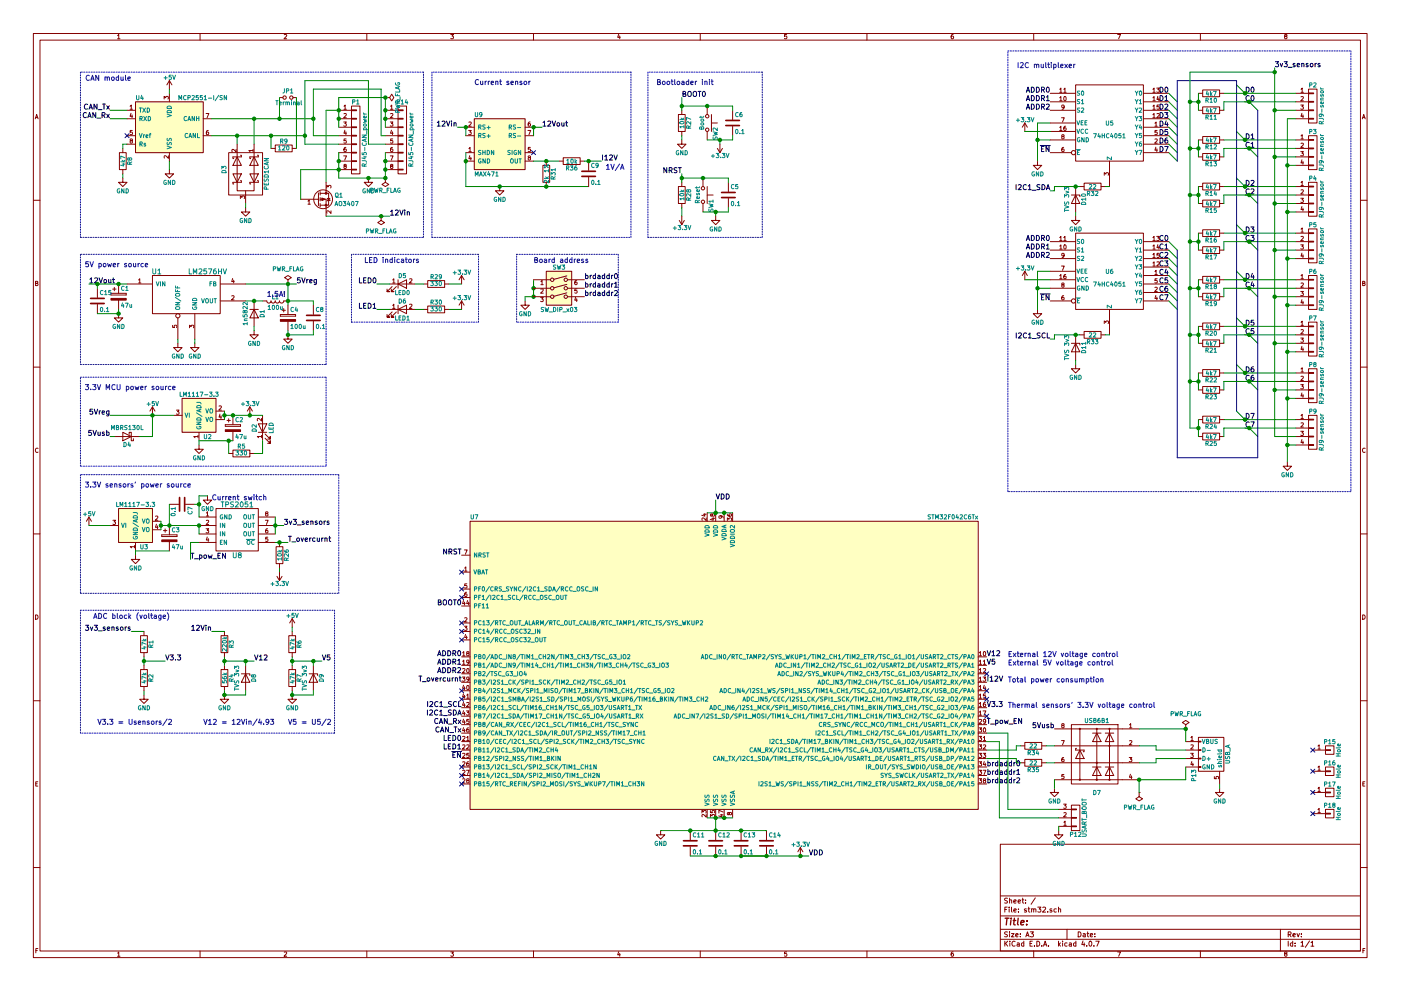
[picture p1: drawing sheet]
<svg xmlns="http://www.w3.org/2000/svg" width="420mm" height="297mm" viewBox="0 0 420 297" stroke-linecap="round" stroke-linejoin="round" font-family="sans-serif">
<g fill="none" stroke="#840000" stroke-width=".3">
<path d="M10 10h400v277h-400zM12 12h396v273.1h-396zM35.3 10.7l.3-.4v1.3M35.3 11.6h.7M60 10v2M85.2 10.4l.5-.1 .3 .4-.8 .9h.8M110 10v2M135.2 10.3h.8l-.4 .5 .4 .3-.1 .4h-.7M160 10v2M185.5 10.2l-.3 1h.8M185.9 10.8v.8M210 10v2"/>
<path d="M235.9 10.3h-.6v.6h.6l.1 .5-.3 .2-.4-.1M260 10v2M285.9 10.3l-.6 .3-.1 .8 .3 .2 .4-.1v-.6l-.4-.1-.3 .3M310 10v2M335.2 10.3h.8l-.5 1.3M360 10v2M385.5 10.9l-.3-.3 .3-.3 .4 .1v.4a.5 .5 0 0 0-.5 .2 .5 .5 0 0 0 0 .5l.3 .1 .3-.2-.3-.5M10.6 35.6l.4-1.3 .4 1.3M10.7 35.2h.6M38.1 33.1h2.5M38.1 35.6h2.5M39 31.8l.4-.3v1.3"/>
<path d="M39 32.8h.7M39.3 33.9l-.3 1h.8M39.6 34.4v.9M39.7 39.1h-.6l-.1 .6h.7v.5h-.7M40.6 30.5h20.4v15.3h-20.4zM49.2 29.7v-.8l.5 .4 .1-.4h.6v.8M50.8 24.2v2.5M50.8 28v2.5M50.8 24.2l-.8 1.2M50.8 24.2l.8 1.2M61 35.6h2.5M61.8 34h.8l-.5 1.3"/>
<path d="M62.5 39.1l-.6 .3v.7l.2 .3 .4-.2v-.6h-.4l-.2 .2M83.8 29.2h1M87.9 29.2h1M101.6 33.1h3.8M101.6 35.6h3.8M101.6 38.1h3.8M103.1 36.6h.8l-.5 .4 .4 .1v.6h-.7M103.1 31.8l.4-.3v1.3M103.1 34.1l.5-.1 .3 .4-.8 .9h.8M103.1 32.8h.8M103.4 39l-.3 .9h.8M103.7 39.5v.9"/>
<path d="M105.4 31.8h2.5v20.3h-2.5zM105.4 38h1.5v.3h-1.5zM105.4 35.5h1.5v.2h-1.5zM105.4 32.9h1.5v.3h-1.5zM115.6 29.2h.1M115.6 29.2h1.2l.7-1 .6 1-.6 1.1-.7-1.1M115.6 33.1h3.8M115.6 35.6h3.8M115.6 38.1h3.8M117 36.6h.8l-.4 .4 .4 .1v.6h-.8M117.1 31.8l.4-.3v1.3M117.1 34.1l.5-.1 .2 .4-.8 .9h.8"/>
<path d="M117.1 32.8h.7M117.4 39l-.3 .9h.8M117.7 39.5v.9M119.4 31.8h2.5v20.3h-2.5zM119.4 38h1.5v.3h-1.5zM119.4 35.5h1.5v.2h-1.5zM119.4 32.9h1.5v.3h-1.5zM139.7 38.1h2.5M140.5 39.1h.8l-.4 .5 .4 .1v.5h-.8M140.6 36.7l.5-.1 .2 .3-.8 .9h.8M142.2 35.6h15.3v15.2h-15.3zM157.5 38.1h2.5"/>
<path d="M158.3 39.1h.9l-.6 1.3M159 36.6l-.6 .3v.7l.2 .2 .5-.1-.1-.6-.4-.1-.2 .3M203.5 34.3h2v5.1h-2zM204.5 33.1v1.2M204.5 39.4v1.3M212.1 31.8v2.5M212.1 39.4v2.5M213.4 36.9h1.7M213.4 34.3v5.1M219.7 33.1v2.8M219.7 37.9v2.8M307.3 36.9l-.7 1.2"/>
<path d="M307.3 36.9v2.5M307.3 36.9l.8 1.2M315 33.1h7.6M315 28h7.6M315 30.5h7.6M315 36.9h7.6M315 39.4h7.6M317.8 29.3l.4-.4v1.3M317.8 26.8l.4-.4v1.3M317.8 38.2l.4-.4v1.3M317.8 27.7h.7M317.8 30.2h.7"/>
<path d="M317.8 39.1h.7M318.3 35.3h.9l-.6 1.3M319 26.8l.4-.4v1.3M319 27.7h.7M319.1 32l-.2 .3-.4-.1v-.6l.4-.1 .2 .2v.7l-.6 .4M319.1 29l.2-.1a.61 .61 0 0 1 .5 .7 .61 .61 0 0 1-.6 .5zM319.6 37.8l-.5 .3-.1 .7 .3 .3 .4-.1-.1-.6-.3-.1-.3 .2M322.6 25.4h20.3v22.9h-20.3zM342.9 33.1h7.6M342.9 35.6h7.6M342.9 28h7.6M342.9 30.5h7.6"/>
<path d="M342.9 38.1h7.6M345.7 34.4l.4-.4v1.3M345.7 26.8l.4-.4v1.3M345.7 29.3l.4-.4v1.3M345.7 31.8l.4-.3v1.3M345.7 32.8h.8M345.7 27.7h.8M345.7 30.2h.8M345.7 35.3h.8M346.4 36.9l.3-.3v1.2M346.4 37.8h.7M346.9 26.4h.8l-.5 .5 .4 .1v.5h-.7"/>
<path d="M347 34.1l.4-.1 .3 .4-.8 .9h.8M347 39.1h-.6v.6h.6v.5h-.6M347.2 28.9l-.2 .9h.7M347.5 29.3v.9M347.6 31.5h-.6v.6h.6v.5h-.6M359.4 33.1h1.3M359.4 28h1.3M360.7 27h5.1v2h-5.1zM360.7 32h5.1v2.1h-5.1zM365.8 33.1h1.2M365.8 28h1.2M388.6 33.1h3.8"/>
<path d="M388.6 35.6h3.8M388.6 28h3.8M388.6 30.5h3.8M390.1 31.5h.8l-.5 .5 .4 .1v.5h-.7M390.2 26.8l.3-.4v1.3M390.2 29l.5-.1 .2 .4-.8 .9h.8M390.2 27.7h.7M390.4 33.9l-.2 1h.7M390.8 34.4v.9M392.4 35.5h1.6v.2h-1.6zM392.4 32.9h1.6v.3h-1.6zM392.4 30.4h1.6v.2h-1.6z"/>
<path d="M392.4 27.8h1.6v.3h-1.6zM392.4 26.7h2.6v10.2h-2.6zM408.6 35.6l.4-1.3 .4 1.3M408.7 35.2h.6M35.8 45.8h2v5h-2zM36.8 53.4v1.2h1.3l-1.3 1.3-1.2-1.3h1.2M36.8 44.5v1.3M36.8 50.8v1.3M38.1 40.7h2.5M38.1 43.2h2.5M39.2 42.2l-.2-.3 .2-.3 .5 .1v.3a.52 .52 0 0 0-.6 .2 .52 .52 0 0 0 0 .6h.6l-.2-.6M50.5 46.7v.8l-.9-.8-.4 .2 .1 .5"/>
<path d="M50.8 50.8v1.3h1.3l-1.3 1.3-1.3-1.3h1.3M50.8 45.8v2.5M61 40.7h2.5M68.6 45.8h10.1v12.7h-10.1zM69.8 52.1h2.6l-1.3 2.5zM70.8 44.8v.8l-.9-.8-.4 .2 .1 .5M71.1 47.3v9.9h5.1v-9.9M71.1 47l1.3 2.6h-2.6zM71.1 43.2v3.8M72.1 59.5v-.8l.5 .5 .1-.4h.5v.7M72.1 46.5h.3v.5h-2.6v.5h.3M72.1 54.1h.3v.5h-2.6v.6h.3"/>
<path d="M73.7 57.2v3.8M74.9 52.1h2.6l-1.3 2.5zM75.9 45.1h-1.3l.4 .4M75.9 44.8v.7M76.2 47l1.3 2.6h-2.6zM76.2 43.2v3.8M77.2 46.5h.3v.5h-2.6v.5h.3M77.2 54.1h.3v.5h-2.6v.6h.3M81.3 44.5h1.2M82.5 43.5h5.1v2h-5.1zM87.6 44.5h1.3M90.2 59.7h5.3"/>
<path d="M95.5 57.8v3.8M96 59.7h1.8v5.1M96 57.4v1.1M96 59.2v1M96 57.9h1.8M97.8 57.9h.8v3.6h-2.6M97.8 54.6v3.3M98 56.3v-.7l.5 .4 .1-.4h.5v.7M98.2 59.5h.7l-.3 .6zM99.1 60l-1.1 .2M101.6 40.7h3.8M101.6 43.2h3.8"/>
<path d="M101.6 45.8h3.8M101.6 48.3h3.8M101.6 50.8h3.8M103.1 46.7h.8l-.5 1.3M103.4 49.8l-.3-.2 .3-.3 .4 .1v.3a.52 .52 0 0 0-.5 .1 .52 .52 0 0 0-.1 .6h.6l-.2-.6M103.7 44.2l-.5 .3-.1 .7 .3 .3 .4-.2-.1-.6h-.3l-.3 .2M103.8 41.6h-.6l-.1 .6h.7v.6h-.7M105.4 50.7h1.5v.3h-1.5zM105.4 48.2h1.5v.2h-1.5zM105.4 45.6h1.5v.3h-1.5zM105.4 43.1h1.5v.2h-1.5zM105.4 40.5h1.5v.3h-1.5z"/>
<path d="M110.5 53.4v1.2h1.3l-1.3 1.3-1.3-1.3h1.3M115.6 53.4h.1M115.6 53.4v1.2l1 .7-1 .6-1-.6 1-.7M115.6 40.7h3.8M115.6 43.2h3.8M115.6 45.8h3.8M115.6 48.3h3.8M115.6 50.8h3.8M117 46.7h.9l-.6 1.3M117.3 49.8l-.2-.2 .2-.3 .5 .1v.3a.52 .52 0 0 0-.6 .1 .52 .52 0 0 0 0 .6h.6l-.2-.6M117.7 44.2l-.5 .3-.1 .7 .2 .3 .5-.2-.1-.6h-.4l-.2 .2M117.8 41.6h-.6l-.1 .6h.7v.6h-.7"/>
<path d="M119.4 50.7h1.5v.3h-1.5zM119.4 48.2h1.5v.2h-1.5zM119.4 45.6h1.5v.3h-1.5zM119.4 43.1h1.5v.2h-1.5zM119.4 40.5h1.5v.3h-1.5zM139.7 40.7h2.5M139.7 45.8h2.5M139.7 48.3h2.5M140.6 44.5l.4-.3v1.3M140.6 45.5h.7M140.9 46.6l-.3 1h.8M141.2 47.1v.9"/>
<path d="M149.9 55.9v1.3h1.2l-1.2 1.3-1.3-1.3h1.3M157.5 40.7h2.5M157.5 45.8h2.5M157.5 48.3h2.5M158.6 47.3l-.2-.3 .2-.3 .5 .1v.3a.52 .52 0 0 0-.6 .2 .52 .52 0 0 0-.1 .6h.7l-.2-.6M159.1 44.2h-.7v.6h.7v.5h-.7M162.8 49.6h2v5h-2zM163.8 48.3v1.3M163.8 54.6v1.3M167.6 48.3h1.3M168.9 47.3h5.1v2h-5.1zM174 48.3h1.3"/>
<path d="M176.5 48.3v2.8M176.5 53.1v2.8M203.5 55.9h2v5.1h-2zM204.5 41.9v1.3h1.2l-1.2 1.3-1.3-1.3h1.3M204.5 54.6v1.3M210.8 53.4v2.5M212.1 55.9v5.1M212.1 58.5h1.8M215.1 44.5l.8 1.3M215.9 43.2v2.6M216.7 44.5l-.8 1.3M218.4 54.6v2.8"/>
<path d="M218.4 59.5v2.8M311.1 48.3v1.3h1.3l-1.3 1.2-1.2-1.2h1.2M315 45.8h6.3M315 41.9h7.6M318.6 40.9l-.2-.2 .2-.3 .5 .1v.3a.52 .52 0 0 0-.6 .1 .52 .52 0 0 0 0 .6h.6l-.2-.6M319 44.2l-.5 .3-.1 .7 .2 .3 .5-.2-.1-.6h-.4l-.2 .2M321.3 58.5h2.5v.5M322.6 58.5l1.2 2.5h-2.5zM322.6 55.9v7.6M323.8 55.9h1.3M325.1 54.9h5.1v2h-5.1zM330.2 55.9h1.3"/>
<path d="M331.2 52.5v-.7l.4 .4 .1-.4h.6v.7M332.7 48.3v7.6M342.9 40.7h7.6M342.9 43.2h7.6M342.9 45.8h7.6M346.4 41.7l.4-.1 .3 .4-.8 .9h.8M346.6 44.1l-.2 .9h.7M346.9 44.6v.9M359.4 41.9h1.3M359.4 47h1.3M359.4 55.9h1.3M360.7 40.9h5.1v2.1h-5.1z"/>
<path d="M360.7 46h5.1v2h-5.1zM360.7 54.9h5.1v2h-5.1zM360.7 60h5.1v2h-5.1zM365.8 41.9h1.2M365.8 47h1.2M365.8 55.9h1.2M388.6 44.5h3.8M388.6 41.9h3.8M388.6 47h3.8M388.6 49.6h3.8M388.6 55.9h3.8M388.6 58.5h3.8"/>
<path d="M390.1 45.5h.8l-.5 .4 .4 .1v.6h-.7M390.1 59.4h.8l-.5 .5 .4 .1v.6h-.7M390.2 40.7l.3-.3v1.2M390.2 43l.5-.1 .2 .4-.8 .9h.8M390.2 54.7l.3-.4v1.3M390.2 57l.5-.1 .2 .3-.8 1h.8M390.2 41.6h.7M390.2 55.6h.7M390.4 47.9l-.2 .9h.7M390.8 48.4v.9M392.4 49.4h1.6v.3h-1.6zM392.4 46.9h1.6v.3h-1.6z"/>
<path d="M392.4 44.4h1.6v.2h-1.6zM392.4 41.8h1.6v.3h-1.6zM392.4 40.7h2.6v10.1h-2.6zM392.4 58.3h1.6v.3h-1.6zM392.4 55.8h1.6v.2h-1.6zM392.4 54.6h2.6v10.2h-2.6zM10 60h2M73.7 62.3v1.2h1.2l-1.2 1.3-1.3-1.3h1.3M92.4 60.3l.3-.4v1.3M92.4 61.2h.7M96 61v1M99.3 63.2v.8l-1-.8-.3 .2 .1 .5"/>
<path d="M114.3 64.8h.1M114.3 64.8v1.3l1 .6-1 .6-1-.6 1-.6M203.7 66.1l.8 1.2M204.5 61v1.3M204.5 64.8v2.5M205.2 66.1l-.7 1.2M210.8 61v2.5M214.6 64.8v1.3h1.3l-1.3 1.2-1.2-1.2h1.2M315 77.5h7.6M315 75h7.6M315 72.4h7.6M317.8 73.7l.4-.3v1.3"/>
<path d="M317.8 71.2l.4-.3v1.2M317.8 74.7h.7M317.8 72.1h.7M318.3 79.7h.9l-.6 1.3M319 71.2l.4-.3v1.2M319 72.1h.7M319.1 76.5l-.2 .2-.4-.1v-.6l.4-.1 .2 .3v.7l-.6 .3M319.1 73.5l.2-.1a.61 .61 0 0 1 .5 .6 .61 .61 0 0 1-.6 .6zM322.6 69.9h20.3v22.8h-20.3zM322.6 64.8v1.3h1.2l-1.2 1.2-1.3-1.2h1.3M342.9 77.5h7.6M342.9 75h7.6"/>
<path d="M342.9 72.4h7.6M345.7 78.8l.4-.3v1.2M345.7 71.2l.4-.3v1.2M345.7 73.7l.4-.3v1.3M345.7 76.3l.4-.4v1.3M345.7 74.7h.8M345.7 72.1h.8M345.7 79.7h.8M345.7 77.2h.8M346.9 70.9h.8l-.5 .4 .4 .1v.6h-.7M347 78.6l.4-.1 .3 .3-.8 .9h.8M347.2 73.3l-.2 .9h.7"/>
<path d="M347.5 73.8v.9M347.6 75.9h-.6v.6h.6v.6h-.6M359.4 75h1.3M359.4 61h1.3M359.4 69.9h1.3M360.7 68.9h5.1v2h-5.1zM360.7 74h5.1v2h-5.1zM365.8 75h1.2M365.8 61h1.2M365.8 69.9h1.2M388.6 77.5h3.8M388.6 75h3.8"/>
<path d="M388.6 72.4h3.8M388.6 61h3.8M388.6 63.5h3.8M388.6 69.9h3.8M390.1 73.4h.8l-.5 .5 .4 .1v.5h-.7M390.2 68.7l.3-.4v1.3M390.2 71l.5-.1 .2 .3-.8 .9h.8M390.2 69.6h.7M390.4 61.9l-.2 .9h.7M390.4 75.9l-.2 .9h.7M390.8 62.4v.8M390.8 76.3v.9"/>
<path d="M392.4 63.4h1.6v.3h-1.6zM392.4 60.9h1.6v.2h-1.6zM392.4 77.4h1.6v.2h-1.6zM392.4 74.8h1.6v.3h-1.6zM392.4 72.3h1.6v.3h-1.6zM392.4 69.8h1.6v.2h-1.6zM392.4 68.6h2.6v10.2h-2.6zM408 60h2M10.7 84.9l.5-.1 .1-.4-.6-.1v1.3h.5l.2-.4-.3-.3M29.2 86.4v2.8M29.2 91.2v2.8M33.3 87.9v.5z"/>
<path d="M33.3 88.4h4.5zM33.3 87.9h4.5zM33.8 86.7h1M34.3 86.1v1.1M35.6 94v1.3h1.2l-1.2 1.3-1.3-1.3h1.3M35.6 85.1v2.8M35.6 90v2.7M37.8 87.9v.5zM38.1 85.1h7.6M41.6 83.9l.3-.3v1.2M41.6 84.8h.7M45.7 82.6h20.3v11.4h-20.3z"/>
<path d="M51.8 97.5v.6l.5 .1v-.7h.6v.7M53.3 95.3v6.3M56.8 98.3v-.8l.5 .4 .1-.4h.6v.8M58.4 94v7.6M66 85.1h7.7M66 90.2h7.7M69.5 88.7l.5-.1 .2 .4-.8 .9h.8M69.8 83.5l-.3 .9h.8M70.1 84v.8M74.9 92.7h2.6M76.2 92.7l1.3 2.6h-2.6zM76.2 99.1v1.3h1.3l-1.3 1.2-1.3-1.2h1.3"/>
<path d="M76.2 90.2v7.6M78.7 90.2h1.3l.2 .5 .3 .1 .6-.1 .2-.5 .2 .5 .3 .1 .6-.1 .1-.5 .2 .5 .4 .1 .5-.1 .2-.5 .2 .5 .4 .1 .5-.1 .2-.5h1.3M84.1 94.3v.5zM84.1 94.8h4.5zM84.1 94.3h4.5zM84.6 93h1M85.1 92.5v1M86.4 85.1h.1M86.4 83.9l1-.7-1-.6-1.1 .6 1.1 .7v1.2M86.4 91.5v2.8M86.4 96.3v2.8M88.6 94.3v.5z"/>
<path d="M94 91.5v2.8M94 96.3v2.8M116.8 85.1h7.7M116.8 92.7h7.7M117.6 85.9l-1.5 1.5h.7h-.7v-.7M117.6 93.5l-1.5 1.5h.7h-.7v-.7M117.8 83.9l.3-.3v1.2M117.8 91.5l.3-.3v1.2M117.8 84.8h.7M117.8 92.4h.7M118.9 85.9l-1.6 1.5h.8h-.8v-.7M118.9 93.5l-1.6 1.5h.8h-.8v-.7"/>
<path d="M119.4 85.1l2.5-1.2v2.5zM119.4 92.7l2.5-1.2v2.5zM119.4 83.9v2.5M119.4 91.5v2.5M122.8 83.7l.5-.1 .2 .3-.7 .9h.7M122.8 91.3l.5-.1 .2 .3-.7 .9h.7M127 85.1h1.3M127 92.7h1.3M128.3 84.1h5v2h-5zM128.3 91.7h5v2.1h-5zM133.3 85.1h1.3M133.3 92.7h1.3"/>
<path d="M138.4 82.6l-.7 1.3M138.4 82.6v2.5M138.4 90.2v2.5M138.4 82.6l.8 1.3M138.4 90.2l-.7 1.3M138.4 90.2l.8 1.3M157.5 90.2v1.3h1.2l-1.2 1.2-1.3-1.2h1.3M160 86.4h5.1M160 83.9h5.1M160 88.9h5.1M162.1 89.1h.8l-.4 .5 .4 .1v.6h-.8M162.2 84.4l.4-.3v1.2"/>
<path d="M162.2 86.7l.5-.1 .2 .4-.8 .9h.8M162.2 85.3h.7M163.8 81.3h7.6v10.2h-7.6zM170 87.8l-3.9 1M170 85.2l-3.9 1.1M170 82.7l-3.9 1M170.2 86.4h5.1M170.2 83.9h5.1M170.2 88.9h5.1M172.6 89.1l-.2 .9h.7M172.9 84.1l-.5 .3v.7l.2 .2 .4-.1-.1-.6-.3-.1-.2 .3M172.9 89.5v.9"/>
<path d="M173 86.6h-.6v.6h.6v.5h-.6M307.3 81.3v2.6M307.3 81.3l-.7 1.3M307.3 81.3l.8 1.3M311.1 92.7v1.3h1.3l-1.3 1.3-1.2-1.3h1.2M315 90.2h6.3M315 81.3h7.6M315 86.4h7.6M315 83.9h7.6M317.8 82.6l.4-.3v1.3M317.8 83.6h.7M318.6 85.4l-.2-.3 .2-.3 .5 .1v.3a.52 .52 0 0 0-.6 .2 .52 .52 0 0 0 0 .6h.6l-.2-.6"/>
<path d="M319 88.6l-.5 .3-.1 .7 .2 .3 .5-.1-.1-.6-.4-.1-.2 .2M319.6 82.3l-.5 .3-.1 .7 .3 .3 .4-.2-.1-.6h-.3l-.3 .2M325.1 99.4h5.1v2h-5.1zM331.2 97v-.8l.4 .4 .1-.3h.6v.7M332.7 92.7v7.7M342.9 85.1h7.6M342.9 90.2h7.6M342.9 82.6h7.6M342.9 87.7h7.6M342.9 80h7.6M346.4 81.4l.3-.4v1.3M346.4 86.2l.4-.1 .3 .3-.8 1h.8"/>
<path d="M346.4 82.3h.7M346.6 88.6l-.2 .9h.7M346.9 89v.9M347 83.6h-.6v.5h.6v.6h-.6M359.4 83.9h1.3M359.4 88.9h1.3M359.4 97.8h1.3M360.7 82.8h5.1v2.1h-5.1zM360.7 87.9h5.1v2.1h-5.1zM360.7 96.8h5.1v2h-5.1zM365.8 83.9h1.2M365.8 88.9h1.2"/>
<path d="M365.8 97.8h1.2M388.6 86.4h3.8M388.6 83.9h3.8M388.6 88.9h3.8M388.6 91.5h3.8M388.6 97.8h3.8M390.1 87.4h.8l-.5 .4 .4 .1v.6h-.7M390.2 82.6l.3-.3v1.3M390.2 84.9l.5-.1 .2 .4-.8 .9h.8M390.2 96.6l.3-.3v1.2M390.2 98.9l.5-.1 .2 .3-.8 1h.8M390.2 83.6h.7"/>
<path d="M390.2 97.5h.7M390.4 89.8l-.2 .9h.7M390.8 90.3v.9M392.4 91.3h1.6v.3h-1.6zM392.4 88.8h1.6v.3h-1.6zM392.4 86.3h1.6v.2h-1.6zM392.4 83.7h1.6v.3h-1.6zM392.4 82.6h2.6v10.1h-2.6zM392.4 97.7h1.6v.3h-1.6zM392.4 96.6h2.6v10.1h-2.6zM408.7 84.9l.5-.1 .1-.4-.6-.1v1.3h.5l.2-.4-.3-.3M10 110h2"/>
<path d="M53.3 102.9v1.3h1.3l-1.3 1.2-1.2-1.2h1.2M54.6 119.4h10.2v10.2h-10.2zM58.4 102.9v1.3h1.3l-1.3 1.2-1.3-1.2h1.3M86.4 100.4v1.2h1.2l-1.2 1.3-1.3-1.3h1.3M321.3 102.9h2.5v.5M322.6 102.9l1.2 2.5h-2.5zM322.6 109.3v1.2h1.2l-1.2 1.3-1.3-1.3h1.3M322.6 100.4v7.6M323.8 100.4h1.3M330.2 100.4h1.3M359.4 102.9h1.3M359.4 111.8h1.3"/>
<path d="M359.4 116.9h1.3M360.7 101.9h5.1v2h-5.1zM360.7 110.8h5.1v2h-5.1zM360.7 115.9h5.1v2h-5.1zM365.8 102.9h1.2M365.8 111.8h1.2M365.8 116.9h1.2M388.6 100.4h3.8M388.6 102.9h3.8M388.6 105.4h3.8M388.6 111.8h3.8M388.6 114.3h3.8"/>
<path d="M388.6 116.9h3.8M388.6 119.4h3.8M390.1 101.3h.8l-.5 .5 .4 .1v.6h-.7M390.1 115.3h.8l-.5 .5 .4 .1v.5h-.7M390.2 110.6l.3-.4v1.3M390.2 112.9l.5-.1 .2 .3-.8 .9h.8M390.2 111.5h.7M390.4 103.8l-.2 .9h.7M390.4 117.8l-.2 .9h.7M390.8 104.3v.8M390.8 118.2v.9M392.4 105.3h1.6v.3h-1.6z"/>
<path d="M392.4 102.8h1.6v.2h-1.6zM392.4 100.2h1.6v.3h-1.6zM392.4 119.3h1.6v.2h-1.6zM392.4 116.7h1.6v.3h-1.6zM392.4 114.2h1.6v.3h-1.6zM392.4 111.7h1.6v.2h-1.6zM392.4 110.5h2.6v10.2h-2.6zM408 110h2M11.4 134.4a.58 .58 0 0 0-.8 .6 .58 .58 0 0 0 .8 .5M34.3 130.8h7.6M36.8 129.6l2.6 1.2-2.6 1.3zM38.7 130.2v-.6h.7v2.5h.6v-.6"/>
<path d="M45.7 122l-.7 1.2M45.7 122v2.5M45.7 122l.8 1.2M52.1 124.5h2.5M52.9 122.9h.8l-.4 .5 .3 .1v.6h-.7M59.4 130.8h-1.3l.4 .4M59.4 130.5v.7M59.7 133.4v1.3h1.3l-1.3 1.2-1.3-1.2h1.3M59.7 129.6v2.5M64.8 123.2h2.5M64.8 125.8h2.5M65.7 121.8l.5-.1 .2 .3-.8 .9h.8"/>
<path d="M66 124.1l-.3 .9h.7M66.3 124.6v.9M67.6 127.3v.5zM67.6 127.8h4.5zM67.6 127.3h4.5zM68.1 126h1M68.6 125.5v1M68.6 135.9h1.2M69.8 134.9h5.1v2h-5.1zM69.8 124.5v2.8M69.8 129.3v2.8M72.1 127.3v.5z"/>
<path d="M74.9 122l-.7 1.2M74.9 122v2.5M74.9 122l.8 1.2M74.9 135.9h1.3M77.5 127h2.5l-1.3 2.6zM77.5 129.6h2.5M78.4 130.8h-1.2l.3 .4M78.4 125.4v.8l-.9-.8-.3 .2 .1 .5M78.4 130.5v.7M78.7 124.5v7.6M79.5 131.4l1.5 1.5v-.8v.8h-.7M79.5 130.1l1.5 1.5v-.8v.8h-.7"/>
<path d="M359.4 125.8h1.3M359.4 130.8h1.3M360.7 124.8h5.1v2h-5.1zM360.7 129.8h5.1v2.1h-5.1zM365.8 125.8h1.2M365.8 130.8h1.2M386.1 138.5v1.2h1.2l-1.2 1.3-1.3-1.3h1.3M388.6 125.8h3.8M388.6 128.3h3.8M388.6 130.8h3.8M388.6 133.4h3.8M390.1 129.3h.8l-.5 .5 .4 .1v.5h-.7"/>
<path d="M390.2 124.5l.3-.3v1.3M390.2 126.8l.5-.1 .2 .4-.8 .9h.8M390.2 125.5h.7M390.4 131.7l-.2 1h.7M390.8 132.2v.9M392.4 133.3h1.6v.2h-1.6zM392.4 130.7h1.6v.3h-1.6zM392.4 128.2h1.6v.2h-1.6zM392.4 125.6h1.6v.3h-1.6zM392.4 124.5h2.6v10.2h-2.6zM409.4 134.4a.58 .58 0 0 0-.8 .6 .58 .58 0 0 0 .8 .5M26.7 155l-.8 1.2"/>
<path d="M26.7 155v2.5M26.7 155l.7 1.2M33 157.5h2.6M33.9 155.9h.7l-.4 .5 .4 .1v.6h-.7M35.6 152.4h10.1v10.2h-10.1zM45.7 156.2h2.6M45.7 158.8h2.6M46.6 154.8l.5-.1 .2 .3-.7 .9h.7M46.9 157.1l-.3 1h.8M47.2 157.6v.9M49 159h1M49.5 158.5v1"/>
<path d="M50.8 157.5v2.8M50.8 151.2h2.8M55.6 151.2h2.8M59.7 157.5h5.1M59.7 155h5.1M61.8 158.5h.8l-.4 .5 .3 .1v.5h-.7M61.9 153.8l.3-.4v1.3M61.9 156l.5-.1 .2 .4-.8 .9h.8M61.9 154.7h.7M62.2 148.6v1.3h1.3l-1.3 1.3-1.2-1.3h1.2M64.8 152.4h12.7v12.7h-12.7zM77.5 157.5h5"/>
<path d="M77.5 155h5M79.6 155.9h.8l-.5 1.3M79.9 153.9l-.2-.2 .2-.3 .4 .1v.3a.52 .52 0 0 0-.5 .2 .52 .52 0 0 0-.1 .5h.6l-.2-.6M80.2 158.5l-.5 .3v.7l.2 .3 .4-.2-.1-.6h-.3l-.2 .2M141 156.2h152.4v86.4h-152.4zM210.9 154.1h.9M211.4 154v.7l-1-.3M211.8 155.2v.8l-.9-.8-.4 .3 .1 .4M212.1 153.7v2.5M213.5 155.4h.8M213.6 154.2l.6-.1v.6a.52 .52 0 0 1-.6-.1 .52 .52 0 0 1-.1-.5h-.3l-.1 .4 .2 .2 .3-.2M213.9 155.2v.7l-.9-.2"/>
<path d="M214.6 153.7v2.5M216.1 154.6l.3 .2-.1 .4-.6 .1-.1-.5 .2-.2 .8 .1 .3 .5M217.2 153.7v2.5M218.1 156v-.8l.5 .5 .1-.4h.6v.7M218.1 154.1l.3 .6h.8l.2-.2-.1-.4h-.6l-.1 .4 .2 .2M219.7 153.7v2.5M10 160h2M40.3 163.9h-1.2l.3 .3M40.3 163.5v.7M40.6 166.4v1.3h1.3l-1.3 1.2-1.2-1.2h1.2M40.6 162.6v2.5M48.5 160.3v.5z"/>
<path d="M48.5 160.8h4.6zM48.5 160.3h4.6zM50.8 162.3v2.8M53.1 160.3v.5zM59.7 160.1h5.1M59.7 162.6h5.1M62.2 160.9l-.3 1h.7M62.5 161.4v.9M77.5 160.1h5M77.5 162.6h5M80.3 161h-.6v.6h.6v.6h-.6M82.8 163.9h2v5h-2z"/>
<path d="M83.1 172.8l.7 1.2M83.8 162.6v1.3M83.8 168.9v1.3M83.8 171.5v2.5M84.6 172.8l-.8 1.2M138.4 171.5h2.6M138.4 176.6h2.6M138.4 179.1h2.6M138.4 166.4h2.6M139 180l-.3 .9h.8M139.3 164.8h.8l-.5 1.3M139.3 170.3l.4-.4v1.3"/>
<path d="M139.3 171.2h.8M139.9 177.5l-.5 .3-.1 .7 .3 .3 .4-.1-.1-.6-.3-.1-.3 .2M140 175h-.6l-.1 .6h.7v.5h-.7M140.2 180l-.2 .9h.7M408 160h2M10.7 184.3a.65 .65 0 0 1 .7 .7 .65 .65 0 0 1-.7 .6zM42.2 190.5h2v5.1h-2zM43.2 189.3v1.2M43.2 195.6v1.3M43.2 199.4v1.3M66.3 190.5h2v5.1h-2zM67.3 189.3v1.2"/>
<path d="M67.3 195.6v1.3M67.3 199.4v1.3M73.7 199.4v7.6M86.6 190.5h2v5.1h-2zM87.6 185.5v2.5M87.6 189.3v1.2M87.6 195.6v1.3M87.6 199.4v1.3M87.6 185.5l-.7 1.2M87.6 185.5l.8 1.2M94 199.4v7.6M138.4 186.7h2.6"/>
<path d="M138.4 189.3h2.6M138.4 191.8h2.6M138.4 196.9h2.6M138.4 199.4h2.6M138.4 181.6h2.6M138.7 195.7l.4-.4v1.3M138.7 198.2l.4-.3v1.2M138.7 196.6h.7M138.7 199.1h.7M139.3 187.7h.8l-.5 .5 .4 .1v.5h-.7M139.3 180.5v.8M139.3 185.3l.5-.1 .3 .3-.8 .9h.8"/>
<path d="M139.6 190.2l-.3 .9h.8M139.9 190.6v.9M140.2 195.8l-.2-.2 .2-.3 .4 .1v.3a.52 .52 0 0 0-.5 .2 .52 .52 0 0 0-.1 .6h.6l-.2-.7M140.5 180.5v.8M140.7 198.4l-.3 .2h-.3l-.1-.6 .4-.1 .3 .2-.1 .7-.5 .3M293.4 196.9h2.5M293.4 199.4h2.5M293.7 195.7l.3-.4v1.3M293.7 198.2l.3-.3v1.2M293.7 196.6h.7M293.7 199.1h.7M294.9 198.2l.3-.3v1.2"/>
<path d="M294.9 199.1h.7M295 195.4l.2-.1a.61 .61 0 0 1 .4 .7 .61 .61 0 0 1-.5 .5zM408.7 184.3a.65 .65 0 0 1 .7 .7 .65 .65 0 0 1-.7 .6zM10 210h2M42.2 200.7h2v5.1h-2zM43.2 208.3v1.3h1.2l-1.2 1.3-1.3-1.3h1.3M43.2 205.8v1.2M66.3 200.7h2v5.1h-2zM67.3 208.3v1.3h1.3l-1.3 1.3-1.3-1.3h1.3M67.3 205.8v1.2M72.4 202h2.5v.5M73.7 202l1.2 2.5h-2.5z"/>
<path d="M86.6 200.7h2v5.1h-2zM87.6 208.3v1.3h1.3l-1.3 1.3-1.2-1.3h1.2M87.6 205.8v1.2M92.7 202h2.5v.5M94 202l1.2 2.5h-2.5zM138.4 202h2.6M138.4 219.7h2.6M138.4 207h2.6M138.4 209.6h2.6M138.4 212.1h2.6M138.4 204.5h2.6M138.4 214.7h2.6"/>
<path d="M138.4 217.2h2.6M138.7 202.9h.7l-.4 .5 .4 .1v.6h-.7M138.7 200.5l.5-.1 .2 .3-.7 1h.7M139 205.4l-.3 .9h.8M139 207.9l-.3 1h.8M139 210.5l-.3 .9h.8M139 213l-.3 .9h.8M139 215.6l-.3 .9h.8M139 218.1l-.3 .9h.8M139.3 205.9v.8M139.3 208.4v.9M139.3 211v.8"/>
<path d="M139.3 213.5v.9M139.3 216v.9M139.3 218.6v.8M139.9 213.1h.8l-.5 .5 .4 .1v.5h-.7M140 208.4l.3-.4v1.3M140 210.7l.4-.1 .3 .3-.8 .9h.8M140 209.3h.7M140.1 200.5l.1-.1a.61 .61 0 0 1 .5 .6 .61 .61 0 0 1-.6 .6zM140.1 205.6l.1-.1a.61 .61 0 0 1 .5 .6 .61 .61 0 0 1-.6 .6zM140.5 218.2l-.5 .3v.7l.2 .2 .4-.1-.1-.6h-.3l-.2 .2M140.6 215.6h-.6v.6h.6v.6h-.6M140.7 203.5l-.3 .2-.3-.1-.1-.6 .4-.1 .3 .3-.1 .7-.5 .3"/>
<path d="M293.4 202h2.5M293.4 219.7h2.5M293.4 207h2.5M293.4 209.6h2.5M293.4 212.1h2.5M293.4 204.5h2.5M293.4 214.7h2.5M293.4 217.2h2.5M293.6 218.2h.8l-.4 .5 .3 .1v.5h-.7M293.7 200.7l.3-.3v1.3M293.7 203.3l.3-.4v1.3M293.7 205.8l.3-.3v1.2"/>
<path d="M293.7 208.4l.3-.4v1.3M293.7 210.9l.3-.3v1.2M293.7 213.4l.3-.3v1.3M293.7 215.7l.5-.1 .2 .4-.8 .9h.8M293.7 209.3h.7M293.7 201.7h.7M293.7 204.2h.7M293.7 206.7h.7M293.7 211.8h.7M293.7 214.4h.7M294.8 202.9h.8l-.4 .5 .4 .1v.6h-.8M294.8 213.1h.9l-.6 1.3"/>
<path d="M294.9 200.5l.5-.1 .2 .3-.8 1h.8M295 218.3l.2-.1a.61 .61 0 0 1 .4 .6 .61 .61 0 0 1-.5 .6zM295.2 205.4l-.3 .9h.8M295.5 210.6l-.6 .3v.7l.2 .2 .5-.1-.1-.6-.4-.1-.2 .3M295.5 205.9v.8M295.6 208h-.7v.6h.7v.6h-.7M295.6 216.2l-.2 .2-.4-.1-.1-.6 .5-.1 .2 .3v.7l-.6 .3M316.2 218.5h5.1M318.6 217.4l-.2-.2 .2-.3 .5 .1v.3a.52 .52 0 0 0-.6 .2 .52 .52 0 0 0 0 .5h.6l-.2-.6M321.3 218.5h15.2zM321.3 217.2h14v17.8h-14zM323.8 218.5v15.2z"/>
<path d="M327.7 219.7h2.5zM328.9 218.5v15.2zM328.9 219.7l1.3 2.6h-2.5zM331.5 219.7h2.5zM332.7 218.5v15.2zM332.7 219.7l1.3 2.6h-2.5zM336.5 218.5h5.1M338.7 217.3l.4-.4v1.3M338.7 218.2h.7M355.6 218.5h.1M355.6 217.2l1-.6-1-.7-1 .7 1 .6v1.3M408 210h2"/>
<path d="M10.7 234.9h.5M11.3 234.3h-.6v1.3h.6M138.4 235h2.6M138.4 222.3h2.6M138.4 224.8h2.6M138.4 227.4h2.6M138.4 229.9h2.6M138.4 232.4h2.6M138.7 220.8l.5-.1 .2 .4-.7 .9h.7M138.7 223.4l.5-.1 .2 .3-.7 .9h.7M138.7 225.9l.5-.1 .2 .3-.7 1h.7M138.7 228.4l.5-.1 .2 .4-.7 .9h.7"/>
<path d="M138.7 231l.5-.1 .2 .3-.7 .9h.7M138.7 233.5l.5-.1 .2 .4-.7 .9h.7M139.9 230.9h.8l-.5 1.2M140 221.1l.3-.4v1.3M140 223.4l.4-.1 .3 .3-.8 .9h.8M140 222h.7M140.2 233.9l-.2-.2 .2-.3 .4 .1v.3a.52 .52 0 0 0-.5 .2 .52 .52 0 0 0-.1 .6h.6l-.2-.7M140.5 228.3l-.5 .3v.7l.2 .3 .4-.1-.1-.6-.3-.1-.2 .2M140.6 225.8h-.6v.6h.6v.5h-.6M293.4 235h2.5M293.4 222.3h2.5M293.4 224.8h2.5"/>
<path d="M293.4 227.4h2.5M293.4 229.9h2.5M293.4 232.4h2.5M293.6 220.7h.8l-.4 .5 .3 .1v.6h-.7M293.6 223.3h.8l-.4 .4 .3 .1v.6h-.7M293.6 225.8h.8l-.4 .5 .3 .1v.5h-.7M293.6 228.3h.8l-.4 .5 .3 .1v.6h-.7M293.6 230.9h.8l-.4 .5 .3 .1v.5h-.7M293.6 233.4h.8l-.4 .5 .3 .1v.6h-.7M294.8 225.8h.8l-.4 .5 .4 .1v.5h-.8M294.8 230.9h.9l-.6 1.2M294.9 221.1l.3-.4v1.3"/>
<path d="M294.9 223.4l.5-.1 .2 .3-.8 .9h.8M294.9 222h.7M295.1 233.9l-.2-.2 .2-.3 .5 .1v.3a.52 .52 0 0 0-.6 .2 .52 .52 0 0 0-.1 .6h.7l-.2-.7M295.2 228.3l-.3 .9h.8M295.5 228.7v.9M306.1 223.6h1.2M306.1 228.6h1.2M307.3 222.5h5.1v2.1h-5.1zM307.3 227.6h5.1v2.1h-5.1zM312.4 223.6h1.3M312.4 228.6h1.3M316.2 236.3v1.2h1.3l-1.3 1.3-1.2-1.3h1.2"/>
<path d="M316.2 223.6h5.1M316.2 228.6h5.1M316.2 233.7h5.1M318.3 222h.9l-.6 1.3M319 227.1l-.5 .3-.1 .7 .2 .2 .5-.1-.1-.6-.4-.1-.2 .3M319.1 232.1h-.6l-.1 .6h.7v.6h-.7M321.3 228.6h15.2zM321.3 233.7h15.2zM321.3 223.6h15.2zM322.8 224.3h-.2v.5h2.5v.5h-.2M323.8 224.8l1.3 2.6h-2.5zM327.7 229.9h2.5z"/>
<path d="M328.9 229.9l1.3 2.5h-2.5zM331.5 229.9h2.5zM332.7 229.9l1.3 2.5h-2.5zM336.5 223.6h5.1M336.5 228.6h5.1M336.5 233.7h5.1M338.7 227.1h.7l-.4 .4 .4 .1v.6h-.7M338.7 222.1l.5-.1 .2 .3-.7 1h.7M339 232.1l-.3 .9h.8M339.3 232.5v.9M341.6 237.5h.1M341.6 237.5v1.3l1 .6-1 .7-1-.7 1-.6"/>
<path d="M355.6 222.3h3.8M355.6 224.8h3.8M355.6 227.4h3.8M355.6 229.9h3.8M357.1 225.8h.8l-.5 .5 .4 .1v.5h-.7M357.1 221.1l.4-.4v1.3M357.1 223.4l.5-.1 .3 .3-.8 .9h.8M357.1 222h.8M357.4 228.3l-.3 .9h.8M357.7 228.7v.9M359.4 221h7.6v10.2h-7.6zM359.4 222.2h.8v.2h-.8z"/>
<path d="M359.4 224.7h.8v.3h-.8zM359.4 227.2h.8v.3h-.8zM359.4 229.8h.8v.2h-.8zM364.2 232.8v.6h.6v-.6h.5v.6M365.8 236.3v1.2h1.2l-1.2 1.3-1.3-1.3h1.3M365.8 231.2v3.8M393.7 224.8h3.8M393.7 231.2h3.8M393.7 237.5h3.8M395.2 223.6l.4-.3v1.2M395.2 230l.4-.4v1.3M395.2 236.3l.4-.3v1.2"/>
<path d="M395.2 224.5h.8M395.2 230.9h.8M395.2 237.2h.8M397.5 224.7h1.5v.3h-1.5zM397.5 223.6h2.5v2.5h-2.5zM397.5 231h1.5v.3h-1.5zM397.5 229.9h2.5v2.5h-2.5zM397.5 237.4h1.5v.3h-1.5zM397.5 236.3h2.5v2.5h-2.5zM408.7 234.9h.4M409.3 234.3h-.6v1.3h.6M198.1 249v1.2h1.3l-1.3 1.3-1.3-1.3h1.3"/>
<path d="M207 249v2.8M207 253.8v2.8M210.5 243.7v-.8l.5 .4 .1-.3h.6v.7M211.8 244.1v.8l-.9-.8-.4 .3 .1 .4M212.1 242.6v2.5M213.1 244.9v-.8l.4 .5 .1-.4h.6v.7M213.1 243v.6h.5v-.6h.6v.6M214.6 242.6v2.5M214.6 249v2.8M214.6 253.8v2.8M216 244.3h.9M216.4 244.1v.7l-.9-.2"/>
<path d="M216.9 243.4l-1.3-.5v.8M217.2 242.6v2.5M218.7 243.7l.6-.1v.6a.52 .52 0 0 1-.6-.1 .52 .52 0 0 1-.2-.5h-.3l-.1 .4 .3 .2 .3-.2M219.7 242.6v2.5M222.2 249v2.8M222.2 253.8v2.8M229.9 249v2.8M229.9 253.8v2.8M240 254l-.7 1.3M240 254v2.6M240 254l.8 1.3M300 253h108v32.1h-108z"/>
<path d="M317.5 249v1.2h-1.3l1.3 1.3 1.3-1.3h-1.3M317.5 247.7h3.8M317.5 245.1h3.8M317.5 242.6h3.8M319 241h.8l-.5 .5 .4 .1v.6h-.7M319 246.5l.4-.4v1.3M319 243.7l.5-.1 .3 .3-.8 .9h.8M319 247.4h.8M321.3 242.5h1.5v.2h-1.5zM321.3 245h1.5v.3h-1.5zM321.3 247.6h1.5v.2h-1.5zM321.3 241.3h2.5v7.7h-2.5z"/>
<path d="M393.7 243.9h3.8M395.2 242.7l.4-.4v1.3M395.2 243.6h.8M397.5 243.7h1.5v.3h-1.5zM397.5 242.6h2.5v2.5h-2.5zM10 260h2M300 278.5h108M300 274.5h108M300 268.5h108M301.3 272.6h.6M302.1 271.9h-.8v1.5M302.1 279.4l-.8 .1a.64 .64 0 0 0 .8 .7l-.1 .5h-.7"/>
<path d="M302.1 269.3l-.8 .1a.64 .64 0 0 0 .8 .7l-.1 .5h-.7M302.6 271.9v.1M302.6 272.4v1M302.8 279.3v.2M302.8 269.8h.6v.9M302.8 269.2v1.5M302.8 279.8v1M303.3 279.8h.8l-.8 1h.8M303.4 271.9v1.3l.2 .2M304 270.2l.7-.1v-.3l-.4-.1-.3 .2 .1 .7h.6M304.1 272.9l.7-.1-.1-.3-.4-.1-.2 .2v.7h.6M305.3 270.2l.7-.1v-.3l-.4-.1-.3 .2 .1 .7h.6"/>
<path d="M305.4 273.3v.1M305.4 272.5v.1M306 279.9v.1M306.5 269.7h.6M306.7 269.2v1.3l.4 .2M307.6 270.6v.1M307.6 269.8v.1M307.8 272.5l-.4-.1-.2 .2 .1 .2 .5 .2v.3h-.6M308.3 272.4h.6M308.5 271.9v1.3l.4 .2M309 279.3h.9l-.5 .6 .5 .1v.7h-.9M309.4 272.5h.6v.9"/>
<path d="M309.4 272.4v1M310 272.6l.2-.2 .4 .1 .1 .9M310.5 269.1l-1.3 2M311.2 271.9h1l-.5 .6 .4 .1v.7h-.9M312.7 272l.6-.1 .3 .4-1 1.1h1M314.2 273.3v.1M315.4 272.5l-.3-.1-.2 .2v.2l.5 .2v.3h-.5M316.8 272.5l-.4-.1-.3 .3 .1 .6h.6M317.4 272.5h.6l.1 .9M317.4 271.9v1.5M320 278.5v3M323.3 279.3a.76 .76 0 0 1 .9 .8 .76 .76 0 0 1-.9 .7z"/>
<path d="M324.8 279.9h.6l.1 .9M326 279.8h.5M326.2 279.3v1.3l.3 .2M328.3 279.9v.1M384 278.5v6.6M389 279.8l.3 1 .4-1M390.3 279.9v.1M408 260h2M10.7 284.9h.5M11.4 284.3h-.7v1.3M35.3 285.7l.3-.4v1.3M35.3 286.6h.7"/>
<path d="M60 285.1v1.9M85.2 285.4l.5-.1 .3 .4-.8 .9h.8M110 285.1v1.9M135.2 285.3h.8l-.4 .5 .4 .3-.1 .4h-.7M160 285.1v1.9M185.5 285.3l-.3 .9h.8M185.9 285.8v.8M210 285.1v1.9M235.9 285.3h-.6v.6h.6l.1 .5-.3 .2-.4-.1M260 285.1v1.9M285.9 285.3l-.6 .3-.1 .8 .3 .2 .4-.1v-.6l-.4-.1-.3 .3M300 281.5h108"/>
<path d="M301.3 282.1v1.5M301.5 282.7l.7 .9M302.2 282.1l-.9 .9M302.8 282.1v.2M302.8 282.6v1M304.4 282.3a.67 .67 0 0 0-.9 .6 .67 .67 0 0 0 .9 .6M304.6 280.3l.7-.1v-.3l-.4-.1-.3 .2 .1 .7h.6M305.1 282.7h.5l.1 .9M305.7 283l-.7 .2 .2 .4 .5-.1M306 280.7v.1M307 282.7l-.4-.1-.3 .3 .1 .6h.6M307 282.1v1.5"/>
<path d="M307.6 280.8l.5-1.5 .5 1.5M307.8 280.4h.7M308.9 282.8h.5M309.6 282.1h-.7v1.5h.7M310 285.1v1.9M310.2 283.5v.1M310.9 282.1a.76 .76 0 0 1 .9 .8 .76 .76 0 0 1-.9 .7zM312.4 283.5v.1M313 283.6l.4-1.5 .5 1.5M313.1 283.2h.7M314.5 283.5v.1M317.4 282.1v1.5"/>
<path d="M317.6 283l.4 .6M318 282.6l-.6 .6M318.7 282.1v.2M318.7 282.6v1M320 282.7l-.4-.1-.3 .3 .1 .6h.6M320.7 282.7h.6v.9M321.3 283l-.7 .2 .2 .4 .5-.1M322.7 282.7l-.5-.1-.3 .3 .1 .6h.7M322.7 282.1v1.5M324.8 282l-.4 1.1h1M325.1 282.6v1M325.5 280.2l-.7 .3 .2 .3 .5-.1"/>
<path d="M325.9 283.5v.1M326.7 282.3l.2-.2a.72 .72 0 0 1 .6 .8 .72 .72 0 0 1-.7 .6l-.2-.5zM327 280.3l.7-.1-.1-.3-.4-.1-.2 .2 .1 .7h.5M328.1 283.5v.1M328.3 280.7v.1M328.6 282.1h1l-.6 1.5M335.2 285.3h.8l-.5 1.3M360 285.1v1.9M385.5 285.9l-.3-.3 .3-.3 .4 .1v.4a.5 .5 0 0 0-.5 .2 .5 .5 0 0 0 0 .5l.3 .1 .3-.2-.3-.5M386.3 280.1l.7-.1 .1-.5-.8-.2v1.5M386.3 282.1v1.5M386.7 280.1l.5 .7"/>
<path d="M387.7 282.7l-.5-.1-.2 .3v.6h.7M387.7 282.1v1.5M387.8 280.3l.7-.1-.1-.3-.4-.1-.2 .2v.7h.6M388.4 283.5v.1M388.4 282.7v.1M390.2 282.5l.4-.4v1.5M390.2 283.6h.8M390.3 280.7v.1M392.7 282l-1.2 2M393.2 282.5l.4-.4v1.5M393.2 283.6h.8M408.7 284.9h.5"/>
<path d="M409.3 284.3h-.6v1.3"/>
<circle cx="85.3" cy="29.2" r=".51"/>
<circle cx="87.4" cy="29.2" r=".51"/>
<circle cx="212.1" cy="38.9" r=".51"/>
<circle cx="212.1" cy="34.8" r=".51"/>
<circle cx="96.9" cy="59.7" r="2.82"/>
<circle cx="210.8" cy="56.4" r=".51"/>
<circle cx="321.9" cy="45.8" r=".63"/>
<circle cx="210.8" cy="60.5" r=".51"/>
<circle cx="53.3" cy="94.7" r=".63"/>
<circle cx="165.6" cy="83.9" r=".51"/>
<circle cx="165.6" cy="88.9" r=".51"/>
<circle cx="165.6" cy="86.4" r=".51"/>
<circle cx="169.7" cy="86.4" r=".51"/>
<circle cx="169.7" cy="88.9" r=".51"/>
<circle cx="169.7" cy="83.9" r=".51"/>
<circle cx="321.9" cy="90.2" r=".63"/>
<circle cx="323.9" cy="218.5" r=".18"/>
<circle cx="328.9" cy="218.5" r=".18"/>
<circle cx="332.7" cy="218.5" r=".18"/>
<circle cx="323.9" cy="233.7" r=".18"/>
<circle cx="328.9" cy="228.6" r=".18"/>
<circle cx="328.9" cy="233.7" r=".18"/>
<circle cx="332.7" cy="223.6" r=".18"/>
<circle cx="332.7" cy="233.7" r=".18"/>
</g>
<path d="M301.4 275.2h1.2M302 275.2l-.2 2M303.2 275.9l-.2 1.3M303.3 275.2l-.1 .2M303.9 275.9h.7M304.2 275.2l-.2 1.7 .5 .3M305.4 275.2l-.2 1.7 .2 .3M306.1 276.6l1-.2v-.4l-.6-.1-.3 .3v.9h.7M307.9 277v.2M308.1 276l-.1 .2" fill="none" stroke="#840000" stroke-width=".41"/>
<g fill="#ffffc2" stroke="#ffffc2" stroke-width=".3">
<path d="M141 156.2h152.4v86.4h-152.4z"/>
<path d="M54.6 119.4h10.2v10.2h-10.2z"/>
<path d="M40.6 30.5h20.4v15.3h-20.4z"/>
<path d="M35.6 152.4h10.1v10.2h-10.1z"/>
<path d="M142.2 35.6h15.3v15.2h-15.3z"/>
<path d="M163.8 81.3h7.6v10.2h-7.6z"/>
</g>
<g fill="none" stroke="#008484" stroke-width=".3">
<path d="M40.9 28.6v1.1l.3 .2 .5-.2v-1.1M41.8 40l.4 1.3 .4-1.3M41.8 32.4h.7M42 35.6l.6-.1v-.5l-.6-.1v1.3M42.1 32.4v1.2M42.3 35.6l.4 .6M42.5 28.6l-.3 .9h.8M42.8 32.4l.8 1.2M42.8 29v.9M43.1 34.9l.8 1.3M43.6 32.4l-.8 1.2M43.9 34.9l-.8 1.3"/>
<path d="M44.1 32.4a.64 .64 0 0 1 .8 .6 .64 .64 0 0 1-.8 .6zM44.4 34.9a.64 .64 0 0 1 .8 .6 .64 .64 0 0 1-.8 .7zM45.2 40l-.3 .2v1.1M49.2 23.3h.9M49.7 22.8v1M50.1 34.2l1.3 .4-1.3 .4M50.2 32a.69 .69 0 0 1 .7-.2 .69 .69 0 0 1 .5 .7h-1.3zM50.3 33.2a.67 .67 0 0 1 .7-.1 .67 .67 0 0 1 .4 .7h-1.3zM51.4 22.5h-.7v.6h.7v.6h-.7M51.8 22.5l.4 1.3 .4-1.3M53.6 29.9v-1.3l.5 .9 .4-.9v1.3M55.8 28.7a.56 .56 0 0 0-.8 .6 .56 .56 0 0 0 .8 .5"/>
<path d="M56 35a.56 .56 0 0 0-.8 .5 .56 .56 0 0 0 .8 .6M56.3 36.2l.4-1.3 .5 1.3M56.4 29.3l.6-.1v-.5l-.6-.1v1.3M56.5 35.8h.5M57.6 28.7l.5-.1 .2 .4-.8 .9h.8M58.3 34.9v1.3l-.7-1.3v1.3M58.6 40v1.3l-.7-1.3v1.3M58.9 34.9v1.3M58.9 35.5h.7M59.2 40v1.3h.6M59.5 28.6h-.6l-.1 .6h.7v.6h-.7M59.6 34.9v1.3"/>
<path d="M60.7 28.6h-.6l-.1 .6h.7v.6h-.7M61.2 29l.4-.4v1.3M61.2 29.9h.8M62.5 29.4h1M64.1 28.6v1.3M65.6 28.6l-1.1 1.6M66.7 28.7h-.6l-.1 .4a.54 .54 0 0 1 .6 .7h-.6M67.9 28.6v1.3l-.7-1.3v1.3M82.7 30.2h.7M83.1 30.2v1.2M83.8 31l.6-.1-.1-.3-.5 .1v.7h.5M84.9 30.6v.8"/>
<path d="M85.3 26.6l-.1 1.1-.4 .2M85.3 30.6l-.4 .2M85.7 30.7l.5-.1 .1 .8M85.7 30.6v.8M85.9 27.3l.6-.1 .1-.5-.7-.1v1.3M86.3 30.7l.4-.1 .1 .8M87.1 27l.4-.4v1.3M87.1 27.9h.7M87.4 30.2v.1M87.4 30.6v.8M88 30.7l.5-.1 .1 .8M88 30.6v.8"/>
<path d="M89.2 30.6h.5v.8M89.7 30.9l-.6 .2 .2 .3h.4M90.3 30.2l.2 1.2M105.7 30.6l.6-.1 .1-.5-.7-.1v1.3M107 30.3l.3-.4v1.3M107 31.2h.7M109 35.8l.9 .2-.6 .3 .6 .2-.9 .2M109 33.8l.3 .4M109 38.9h1.3M109 34.2h.9M109.1 38.9l-.1-.4 .3-.2 .5 .1v.5M109.1 37.3l.5-.2 .3 .5-.6 .2-.3-.2z"/>
<path d="M109.8 34.8l.1 .4-.2 .1h-.6v-.5h.2l.1 .5M110 39.2v1M118.6 31.4l1.3 .3-1 .2 1 .3-1.3 .3M118.6 28.1v.6h1.3M118.6 24.8a.57 .57 0 0 0 .6 .7 .57 .57 0 0 0 .5-.7h-.4v.2M119.1 30.6l.6-.1 .1-.5-.7-.1v1.3M119.2 28.3v.4M119.3 33.6l-.1-.6h-.5l-.1 .6h1.3M119.3 30.9l-.1-.6h-.5l-.1 .6h1.3M119.5 26v.6M119.9 27v.6h-1.3M119.9 25.9l-1.3 .5 1.3 .4"/>
<path d="M119.9 30.2l-.6 .4M120 29v1M120.3 30.3l.4-.4v1.3M120.3 31.2h.7M121.8 29.8l-.3 .9h.8M122.1 30.3v.9M123 35.8l.9 .2-.7 .3 .7 .2-.9 .2M123 33.8l.2 .4M123 38.9h1.3M123 34.2h.9M123.1 38.9l-.1-.4 .2-.2 .6 .1v.5M123.1 37.3l.5-.2 .3 .5-.7 .2-.2-.2z"/>
<path d="M123.8 34.8l.1 .4-.3 .1h-.5v-.5h.2l.1 .5M124 39.2v1M142.5 33.7v1l.3 .3 .5-.3v-1M143.6 38.1l.6-.1v-.4l-.6-.1v1.2M143.9 38.1l.4 .6M144.5 34.3l-.2 .2-.4-.1v-.6l.4-.1 .2 .2v.8l-.6 .3M145.5 37.5h-.6l-.1 .4a.54 .54 0 0 1 .6 .7h-.6M146 38.2h1M146.5 37.8v.9M152.7 38.1l.6-.1 .1-.4-.7-.1v1.2M153 38.1l.4 .6M154.6 37.5h-.6v.4a.54 .54 0 0 1 .6 .7h-.7"/>
<path d="M155.2 38.2h1M203.9 35.9h1.2M203.9 36.6a.76 .76 0 0 1 1.2 .2 .66 .66 0 0 1-.7 .3 .66 .66 0 0 1-.5-.5zM204.3 35.4l.4 .5M205.1 38h-1.2l.3 .3M205.1 37.6v.7M205.1 35.4l-.5 .3M206.6 38.4l-.1-.6h-.5l-.1 .6h1.3M207.2 36.5v.8l-1-.8-.3 .2 .1 .5M207.2 35.7l-1.3-.5v.9M207.2 37.7l-.6 .4M210.2 34.8v.5"/>
<path d="M210.3 36.9l.5-.1 .2 .4-.6 .3-.2-.3zM210.3 35.8l.5-.1 .2 .4-.6 .2-.2-.2zM210.4 38.3l.2-.3 .4 .2v.5h-1.2l.1-.6h.4l.1 .6M211 34.8l-.2 .3h-1M213.8 39.5l1.3 .3-.9 .2 .9 .3-1.3 .3M215.1 38.4v.8l-.9-.8-.4 .2 .1 .5M220.7 38.9l.2-.1a.61 .61 0 0 1 .4 .6 .61 .61 0 0 1-.5 .6zM221.4 33.8a.56 .56 0 0 0-.8 .5 .56 .56 0 0 0 .8 .6M221.9 39.9v.2M222.4 39.2l.4-.4v1.3M222.5 33.7l-.6 .3v.7l.2 .3 .4-.1v-.6l-.4-.1-.2 .2M304.8 36h1"/>
<path d="M305.3 35.5v1M306.2 35.2h.8l-.4 .5 .4 .1v.6h-.8M307.6 36.4v.1M308.1 35.2h.8l-.5 .5 .4 .1v.6h-.7M309.2 35.2l.5 1.3 .4-1.3M323 36.2l.4 1.3 .4-1.3M323 38.7l.4 1.3 .4-1.3M323.8 32.4h-.6l-.1 .5a.54 .54 0 0 1 .6 .6l-.6 .1M323.8 29.9h-.6l-.1 .4a.54 .54 0 0 1 .6 .7h-.6M323.8 27.3h-.6l-.1 .5a.54 .54 0 0 1 .6 .6l-.6 .1M324.2 36.8h.5M324.3 32.5l.5-.1 .2 .3-.8 .9h.8"/>
<path d="M324.3 30.2l.4-.4v1.3M324.3 31.1h.7M324.4 27.4l.2-.1a.61 .61 0 0 1 .4 .6 .61 .61 0 0 1-.5 .6zM324.8 36.2h-.6v1.3h.6M324.9 38.8a.56 .56 0 0 0-.7 .5 .56 .56 0 0 0 .7 .6M325.4 36.8h.4M326 36.2h-.6v1.3h.6M326.2 38.8a.56 .56 0 0 0-.8 .5 .56 .56 0 0 0 .8 .6M329.5 40l-.2 .9h.7M331.8 36.3v1l.2 .2 .5-.2v-1M333.3 40l-.2 .9h.7M333.7 36.3h-.6l-.1 .5h.7v.6h-.7"/>
<path d="M340.5 37.5l.4 .6 .4-.6M340.5 40l.4 .7 .4-.7M340.5 34.9l.4 .7 .4-.7M340.5 27.3l.4 .7 .4-.7M340.5 29.8l.4 .7 .4-.7M340.5 32.4l.4 .6 .4-.6M340.9 28v.6M340.9 30.5v.6M340.9 33v.6M340.9 35.6v.6M340.9 38.1v.6M341.6 34.9h.8l-.4 .5 .3 .1v.6h-.7"/>
<path d="M341.7 30.2l.3-.4v1.3M341.7 32.5l.5-.1 .2 .3-.8 .9h.8M341.7 31.1h.7M341.8 27.4l.2-.1a.61 .61 0 0 1 .4 .6 .61 .61 0 0 1-.5 .6zM342 37.4l-.3 .9h.7M342.3 37.9v.8M342.3 40h-.6v.6h.6v.5h-.6M361.7 30.1l.6-.1v-.5l-.6-.1v1.3M361.7 35.1h.6v-.5l-.6-.1v1.2M362 30.1l.4 .6M362 35.1l.4 .6M362 27.3l-.3 .9h.8"/>
<path d="M362 32.4l-.3 .9h.8M362.3 27.8v.8M362.3 32.9v.8M362.9 29.8l.3-.4v1.3M362.9 34.8l.3-.3v1.2M362.9 35.7h.7M362.9 30.7h.7M363 27.4v1.2M363 32.4v1.3M363.1 28.2l.4 .4M363.1 33.2l.4 .5M363.5 27.8l-.5 .5"/>
<path d="M363.5 32.9l-.5 .4M363.9 27.4h.8l-.5 1.2M363.9 32.4h.8l-.5 1.3M364.1 34.8l.4-.3v1.2M364.1 35.7h.7M364.2 29.5l.2-.1a.61 .61 0 0 1 .5 .6 .61 .61 0 0 1-.6 .6zM392.8 25.5l.6-.1v-.5l-.6-.1v1.3M392.8 39.5l.6-.1v-.5l-.6-.1v1.3M393.9 38.8h.8l-.4 .5 .3 .1v.5h-.7M394 24.9l.5-.1 .2 .4-.8 .9h.8M395.6 35.5h1.1l.2 .5M396 26.3l.3 .4"/>
<path d="M396 30h.9M396 26.7h.9M396.1 31.6l.1 .5 .3-.5h.3v.5M396.1 28.4l.1 .5 .3-.5h.3v.5M396.1 27.3l.5-.1 .3 .4-.6 .2-.3-.2zM396.2 34.2l.2 .2-.1 .4-.6 .1-.1-.5 .3-.2 .7 .1 .3 .5M396.3 37.1l-.1-.6-.5-.1-.1 .7h1.3M396.4 32.7v.9M396.8 30.6l.1 .3-.2 .2h-.6v-.5l.2-.1 .2 .6M396.9 29.4l-.8 .1 .1 .5M396.9 36.4l-.6 .4M35.9 56.6a.57 .57 0 0 0-.8 .6 .57 .57 0 0 0 .8 .5v-.4h-.2"/>
<path d="M36.2 48.5h1.3M36.6 49.2h.9M36.6 48l.5 .5M37.1 49v.8l-1-.3M37.2 56.6v1.2l-.7-1.2v1.2M37.5 47.3l-1.3-.5v.8M37.5 48l-.5 .4M37.8 56.6a.64 .64 0 0 1 .7 .6 .64 .64 0 0 1-.7 .6zM38.8 47.5l.6-.1v.6a.52 .52 0 0 1-.6-.1 .52 .52 0 0 1-.1-.5h-.3l-.1 .4 .2 .2 .3-.2M38.9 49.2l-.1-.6h-.4l-.1 .6h1.2M39.5 48.5l-.6 .4M42 43.2l.6-.1v-.5l-.6-.1v1.3"/>
<path d="M42.3 43.2l.4 .6M43.1 40.4v.9M43.4 40.4l-.3 .3M43.7 43l-.5 .1 .5 .3v.3h-.5M43.8 40.8l.6-.1-.1-.2-.5 .1v.6h.5M44.8 40.4h.4M49.8 54.1a.57 .57 0 0 0-.7 .6 .57 .57 0 0 0 .8 .5v-.5h-.2M50.1 43.8l1.3 .4-1.3 .4M50.2 42.7v.6h.4a.54 .54 0 0 1 .7-.6v.7M50.2 41.5v.6h.4a.54 .54 0 0 1 .7-.6v.7M51.2 54v1.3l-.8-1.3v1.3M51.8 54a.64 .64 0 0 1 .7 .7 .64 .64 0 0 1-.7 .6z"/>
<path d="M56.3 40.1a.56 .56 0 0 0-.8 .5 .56 .56 0 0 0 .8 .5M56.6 41.3l.4-1.3 .5 1.3M56.8 40.9h.6M66.5 50.6v-.8l.5 .5 .1-.4h.6v.7M66.6 51.3a.69 .69 0 0 1 .8-.2 .69 .69 0 0 1 .4 .7h-1.3zM79.2 54.8v.6h1.3v-.6M79.2 47.5h1.3l-1.3 .7h1.3M79.3 53.6v.6l.4 .1a.54 .54 0 0 1 .7-.6v.6M79.3 49.9a.56 .56 0 0 0 .5 .7 .56 .56 0 0 0 .6-.7M79.4 52.5a.67 .67 0 0 1 .8-.1 .67 .67 0 0 1 .3 .7h-1.3zM79.8 55v.4M79.9 56.7l-.1-.6-.5-.1-.1 .7h1.3"/>
<path d="M80.1 48.8v.6M80.5 51.5h-1.3l.4 .4M80.5 48.7l-1.3 .4 1.3 .4M80.5 51.1v.8M83.5 44.1l.4-.4v1.3M83.5 45h.7M84.2 42.3h.6v-.5l-.6-.1v1.2M84.5 42.3l.4 .6M84.7 43.8l.5-.1 .2 .4-.7 .9h.7M86.1 43.8l.1-.1a.61 .61 0 0 1 .5 .6 .61 .61 0 0 1-.6 .6zM86.1 42.2l-.2 .3-.4-.1-.1-.6 .5-.1 .2 .2-.1 .7-.5 .3M100.6 58l.3-.2 .4 .2 .1 .7-.3 .4-.5-.2z"/>
<path d="M100.8 58.8l.7 .4M101.9 58.2l.4-.4v1.3M101.9 59.1h.7M108.6 48.2h1.1l.2 .5M108.6 45.7v.6l.6 .1v-.7h.6v.7M108.6 40.5h1.3l-1.3 .7h1.3M108.7 42.8a.56 .56 0 0 0 .5 .8 .56 .56 0 0 0 .6-.8M109 47h.9M109.3 49.8l-.1-.6-.5-.1-.1 .7h1.3M109.4 44.2v.9M109.4 46.8v.8l-.9-.3M109.5 41.7v.6"/>
<path d="M109.5 56.6a.57 .57 0 0 0-.7 .6 .57 .57 0 0 0 .8 .5v-.4h-.3M109.9 41.6l-1.3 .4 1.3 .5M109.9 49.1l-.6 .4M110.8 56.6v1.2l-.7-1.2v1.2M111.2 57.1l.6-.1v-.5l-.6-.1v1.3M111.5 56.6a.64 .64 0 0 1 .7 .6 .64 .64 0 0 1-.7 .6zM112.3 56.4l.3 1.3 .3-.9 .2 .9 .3-1.3M113.9 57.1l.6-.1v-.5l-.6-.1v1.3M114.2 57.1l.4 .6M114.8 57.8h1M116.1 57h.4M116.7 56.4h-.6v1.3"/>
<path d="M117.2 56.4v1.3h.6M118 57.7l.4-1.3 .5 1.3M118.2 57.3h.5M120 56.5a.57 .57 0 0 0-.8 .5 .57 .57 0 0 0 .8 .5v-.4h-.2M122.6 48.2h1l.3 .5M122.6 45.7v.6l.6 .1v-.7h.5v.7M122.6 40.5h1.3l-1.3 .7h1.3M122.7 42.8a.56 .56 0 0 0 .5 .8 .56 .56 0 0 0 .5-.8M123 47h.9M123.2 49.8v-.6l-.5-.1-.1 .7h1.3M123.4 44.2v.9M123.4 46.8v.8l-.9-.3"/>
<path d="M123.5 41.7v.6M123.9 41.6l-1.3 .4 1.3 .5M123.9 49.1l-.7 .4M142.5 52.8v-1.3l.5 .9 .4-.9v1.3M143.6 40.7l.6-.1v-.5l-.6-.1v1.3M143.8 52.8l.4-1.3 .5 1.3M143.9 40.7l.4 .6M143.9 52.4h.6M144.2 45.1h-.6v.5a.54 .54 0 0 1 .6 .6l-.7 .1M144.2 47.7a.57 .57 0 0 0-.7 .5 .57 .57 0 0 0 .8 .6v-.5h-.3M144.8 45.7h.7M144.8 45.1v1.2"/>
<path d="M145 51.5l.8 1.3M145.5 40h-.6l-.1 .5a.54 .54 0 0 1 .6 .6l-.6 .1M145.5 45.1v1.2M145.5 47.6v1.3l-.7-1.3v1.3M145.8 51.5l-.8 1.3M146 40.8h1M146.1 45.1a.64 .64 0 0 1 .7 .6 .64 .64 0 0 1-.7 .6zM146.2 47.6a.64 .64 0 0 1 .7 .6 .64 .64 0 0 1-.7 .7zM146.5 51.4l-.2 .9h.7M146.5 40.3v1M146.8 51.9v.9M147.4 51.5h.8l-.5 1.3"/>
<path d="M148.1 45.1v1.2l-.7-1.2v1.2M148.7 51.9l.3-.4v1.3M148.7 52.8h.7M148.9 59.2a.57 .57 0 0 0-.7 .5 .57 .57 0 0 0 .7 .6v-.5h-.2M150.2 59.1v1.3l-.7-1.3v1.3M150.8 59.1a.64 .64 0 0 1 .7 .7 .64 .64 0 0 1-.7 .6zM152.7 40.7l.6-.1 .1-.5-.7-.1v1.3M153 45.1h-.6l-.1 .5a.54 .54 0 0 1 .7 .6l-.7 .1M153 40.7l.4 .6M153.2 47.8l.2-.2 .5 .2v.6l-.3 .5-.4-.2zM153.6 45.1v1.2M154.5 47.6v1l.2 .3 .5-.3v-1"/>
<path d="M154.6 40h-.6v.5a.54 .54 0 0 1 .6 .6l-.7 .1M154.8 45.1a.57 .57 0 0 0-.7 .6 .57 .57 0 0 0 .8 .5v-.4h-.2M155.2 40.8h1M155.6 47.6h.7M156 47.6v1.3M156.2 45.1v1.2l-.8-1.2v1.2M163.2 53.5h1.3M163.2 49.4l1.3 .9M163.3 50h.2v.3h-.2zM163.6 53l.5 .5M164.2 49.4l.3 .2-.2 .1zM164.5 54v.8l-.9-.8-.4 .3 .1 .4"/>
<path d="M164.5 51.2h-1.3l.4 .3M164.5 53l-.5 .4M164.5 50.8v.7M165.3 52.5v-.8l.4 .5 .1-.4h.6v.7M165.9 53.7l-.1-.7h-.4l-.1 .7h1.2M166.5 50.9h-1.2l.3 .3M166.5 52.9l-.6 .5M166.5 50.5v.7M169.9 50.4l.6-.1 .1-.5-.7-.1v1.3M170 48l.3-.3v1.3M170 49h.7M170.2 50.4l.4 .6"/>
<path d="M171 49.7h.8l-.4 .5 .4 .1v.6h-.8M171.3 47.8l.2-.1a.61 .61 0 0 1 .4 .6 .61 .61 0 0 1-.5 .6zM172.5 47.7v1.3M172.6 48.5l.3 .5M172.9 49.7l-.5 .3-.1 .7 .3 .3 .4-.1-.1-.6-.3-.1-.3 .2M172.9 48.1l-.4 .5M177.5 54.1l.2-.1a.61 .61 0 0 1 .5 .7 .61 .61 0 0 1-.6 .5zM178.2 49.1a.56 .56 0 0 0-.8 .5 .56 .56 0 0 0 .8 .5M178.7 55.2v.1M179.2 54.4l.4-.4v1.3M179.2 55.3h.8M179.4 49.5l-.2 .2h-.4l-.1-.6 .5-.1 .2 .2-.1 .7-.5 .3"/>
<path d="M203.5 45.2a.57 .57 0 0 0-.7 .6 .57 .57 0 0 0 .8 .5v-.4h-.3M203.9 57.4h1.2M203.9 58.2a.76 .76 0 0 1 1.2 .2 .66 .66 0 0 1-.7 .3 .66 .66 0 0 1-.5-.5zM204.3 57l.4 .4M204.8 45.1v1.3l-.7-1.3v1.3M205.1 59.6h-1.2l.3 .3M205.1 59.2v.7M205.1 57l-.5 .3M205.4 45.1a.64 .64 0 0 1 .8 .7 .64 .64 0 0 1-.8 .6zM206.4 57.1l.6-.2v.6a.52 .52 0 0 1-.5 0 .52 .52 0 0 1-.2-.6h-.3l-.1 .4 .2 .3 .3-.3M207.2 58.1v.8l-1-.8-.3 .2 .1 .5M207.2 59.3l-.6 .4"/>
<path d="M208.9 56v.5M209 57.9l.1 .5 .3-.5h.3v.5M209.7 59l.1 .3-.2 .2h-.6v-.5l.2-.1 .1 .6M209.7 56.9l.1 .3-.2 .2h-.6v-.5l.2-.1 .1 .6M209.8 56l-.2 .3h-1.1M213.3 46.8h1M213.8 46.3v1M213.8 60v.7M213.9 41v.6l.4 .1a.54 .54 0 0 1 .7-.6v.6M214.8 46h.8l-.5 .5 .4 .1v.5h-.7M216.1 47.1v.2M216.6 46h.8l-.4 .5 .3 .1v.5h-.7"/>
<path d="M217.8 46l.4 1.3 .4-1.3M220.1 55.4a.56 .56 0 0 0-.8 .5 .56 .56 0 0 0 .8 .6M221.3 55.3h-.7v.6h.7v.6h-.7M222.4 40.1h.7M310.2 51.5a.57 .57 0 0 0-.7 .6 .57 .57 0 0 0 .7 .5v-.4h-.2M311.5 51.5v1.3l-.7-1.3v1.3M312.1 51.5a.64 .64 0 0 1 .7 .6 .64 .64 0 0 1-.7 .7zM319.3 59.1v-.8l.4 .5 .1-.4h.6v.7M319.3 56.9v-.8l.4 .5 .1-.4h.6v.7M319.7 57.3l.8 .3-.8 .3M322.8 44.8h1.2M323.1 45.7h.5"/>
<path d="M323.7 45.1h-.6v1.2h.6M323.8 41.3a.57 .57 0 0 0-.7 .6 .57 .57 0 0 0 .7 .5v-.4h-.2M324.4 58.3a.76 .76 0 0 1 1.2 .3 .66 .66 0 0 1-.7 .3 .66 .66 0 0 1-.5-.6zM325.1 41.3v1.2l-.7-1.2v1.2M325.6 59.7h-1.3l.4 .4M325.6 59.3v.8M325.7 41.3a.64 .64 0 0 1 .7 .6 .64 .64 0 0 1-.7 .6zM326.1 58l.6-.1 .1-.5-.7-.1v1.3M326.4 58l.4 .6M326.7 55.4l.5-.1 .2 .4-.8 .9h.8M327.3 57.3h.7l-.4 .5 .4 .1v.6h-.7M327.9 55.4l.5-.1 .2 .4-.8 .9h.8"/>
<path d="M328 40.1h.8l-.5 1.2M328.5 57.4l.5-.1 .3 .4-.8 .9h.8M329.8 40.5v.8M330.5 40.1v1.2M330.5 40.7h.7M331.2 40.1v1.2M332.6 40.2a.56 .56 0 0 0-.8 .5 .56 .56 0 0 0 .8 .5M333.3 47v.9l-1.2-.9v.9M333.7 40.5v.8M334.4 40.2l.2-.1a.61 .61 0 0 1 .4 .6 .61 .61 0 0 1-.5 .6zM336.2 40.1h-.6l-.1 .6h.7v.5h-.7M336.7 40.4l.4-.3v1.2"/>
<path d="M336.7 41.3h.7M340.5 42.5l.4 .7 .4-.7M340.5 45.1l.4 .6 .4-.6M340.9 40.7v.6M340.9 43.2v.6M340.9 45.7v.6M341.6 45.1h.8l-.5 1.2M342.3 42.5l-.6 .3v.7l.2 .3 .4-.1v-.6l-.4-.1-.2 .2M361.7 44h.6v-.5l-.6-.1v1.2M361.7 49.1l.6-.1v-.4l-.6-.2v1.3M361.7 58l.6-.1v-.5l-.6-.1v1.3M362 44l.4 .6"/>
<path d="M362 49.1l.4 .6M362 58l.4 .6M362 41.3l-.3 .9h.8M362 46.3l-.3 1h.8M362 55.2l-.3 .9h.8M362.3 41.7v.9M362.3 46.8v.9M362.3 55.7v.9M362.9 43.7l.3-.3v1.2M362.9 48.8l.3-.4v1.3M362.9 57.7l.3-.4v1.3M362.9 44.6h.7"/>
<path d="M362.9 49.7h.7M362.9 58.6h.7M363 41.3v1.3M363 46.4v1.3M363 55.3v1.3M363.1 42.1l.4 .5M363.1 47.2l.4 .5M363.1 56.1l.4 .5M363.5 41.7l-.5 .5M363.5 46.8l-.5 .5M363.5 55.7l-.5 .5M363.9 41.3h.8l-.5 1.3"/>
<path d="M363.9 46.4h.8l-.5 1.3M363.9 55.3h.8l-.5 1.3M364 48.4h.8l-.4 .5 .4 .1v.6h-.8M364.1 43.5l.5-.1 .2 .3-.8 .9h.8M364.4 57.3l-.3 .9h.8M364.7 57.7v.9M392.8 53.4h.6v-.5l-.6-.1v1.2M394.3 52.7l-.3 .9h.7M394.6 53.2v.8M395.6 49.4l1.1 .1 .2 .4M396 40.3l.3 .3M396 54.2l.3 .4"/>
<path d="M396 40.6h.9M396 43.9h.9M396 57.9h.9M396 54.6h.9M396.1 45.6l.1 .5 .3-.5h.3v.5M396.1 42.4l.1 .4 .3-.4h.3v.4M396.1 41.3l.5-.1 .3 .4-.6 .2-.3-.2zM396.1 59.6l.1 .5 .3-.5h.3v.5M396.1 56.3l.1 .5 .3-.5h.3v.5M396.1 55.3l.5-.2 .3 .5-.6 .2-.3-.2zM396.2 48.2l.2 .2-.1 .4h-.6l-.1-.4 .3-.2h.7l.3 .6M396.3 51.1l-.1-.6-.5-.1-.1 .7h1.3"/>
<path d="M396.4 46.6v1M396.8 44.5l.1 .4-.2 .2-.6-.1v-.5h.2l.2 .6M396.8 58.5l.1 .4-.2 .1h-.6v-.5h.2l.2 .5M396.9 43.4h-.8l.1 .5M396.9 57.4h-.8l.1 .5M396.9 50.4l-.6 .4M72.7 65.5a.57 .57 0 0 0-.7 .6 .57 .57 0 0 0 .7 .5v-.4h-.2M74 65.5v1.2l-.7-1.2v1.2M74.6 65.5a.64 .64 0 0 1 .7 .6 .64 .64 0 0 1-.7 .6zM83.1 79.9l.3 1.3 .3-.9 .2 .9 .3-1.3M87.5 79.9h-.6v1.3M88 79.9v1.3h.6"/>
<path d="M90.8 80a.57 .57 0 0 0-.7 .6 .57 .57 0 0 0 .7 .5v-.4h-.2M100.5 61.7l.4-1.3 .4 1.3M100.6 61.3h.6M101.9 60.4h.4l.2 .4-.3 .9-.5-.2zM102.9 60.4h.8l-.4 .5 .4 .1v.5h-.8M104.5 60.3l-.3 .9h.8M104.8 60.8v.9M105.5 60.5l.2-.1a.61 .61 0 0 1 .5 .6 .61 .61 0 0 1-.6 .6zM106.6 60.4h.8l-.5 1.3M109.9 69.3l.6-.1v-.5l-.6-.1v1.3M111 68.6l.3 1.3 .3-1 .2 1 .3-1.3M112.6 69.3l.6-.1 .1-.5-.7-.1v1.3"/>
<path d="M112.9 69.3l.4 .6M113.6 70h.9M114.8 69.2h.5M115.4 68.6h-.6v1.3M115.9 68.6v1.3h.6M116.8 69.9l.4-1.3 .4 1.3M116.9 69.5h.6M118.7 68.6a.57 .57 0 0 0-.7 .6 .57 .57 0 0 0 .7 .5v-.4h-.2M166.7 79.5h-.6l-.1 .4a.54 .54 0 0 1 .6 .7h-.6M167.1 79.4l.3 1.3 .3-.9 .2 .9 .3-1.3M168.6 79.4h.7l-.4 .5 .4 .1v.6h-.7M201.9 68.4h1"/>
<path d="M202.4 67.9v.9M203.4 67.6h.7l-.4 .5 .4 .1v.5h-.7M204.7 68.7v.1M205.2 67.6h.8l-.5 .5 .4 .1v.5h-.7M206.3 67.6l.5 1.2 .4-1.2M206.6 60l-.1-.6-.5-.1-.1 .7h1.3M209.2 60.7l-.1-.6h-.5l-.1 .6h1.3M209.8 60l-.6 .4M212.6 61.1l1.2 .3-.9 .2 .9 .3-1.2 .3M212.6 62.6v.6l.5 .1a.54 .54 0 0 1 .6-.6l.1 .6M213.7 68.1a.57 .57 0 0 0-.8 .5 .57 .57 0 0 0 .8 .6v-.5h-.2M213.8 60.3h-1.2l.3 .4"/>
<path d="M215 68v1.3l-.7-1.3v1.3M215.6 68a.64 .64 0 0 1 .7 .6 .64 .64 0 0 1-.7 .7zM219.4 60.5l.2-.1a.61 .61 0 0 1 .5 .6 .61 .61 0 0 1-.6 .6zM220.6 61.5v.2M221.2 60.7l.3-.3v1.3M221.2 61.7h.7M305.3 80v1M306.2 79.7h.8l-.4 .5 .4 .1v.5h-.8M308.1 79.7h.8l-.5 .5 .4 .1v.5h-.7M309.2 79.7l.5 1.3 .4-1.3M319.3 61.6l1.2 .4-1.2 .4M319.3 62.7v.7"/>
<path d="M319.3 63.1h1.2M319.3 60.5v.6l.4 .1a.54 .54 0 0 1 .7-.6v.6M321.6 68.1a.57 .57 0 0 0-.7 .5 .57 .57 0 0 0 .8 .6v-.5h-.3M322.9 68v1.3l-.7-1.3v1.3M323.5 68a.64 .64 0 0 1 .8 .6 .64 .64 0 0 1-.8 .7zM323.8 76.9h-.6l-.1 .4a.54 .54 0 0 1 .6 .7h-.6M323.8 74.3h-.6l-.1 .5a.54 .54 0 0 1 .6 .6l-.6 .1M323.8 71.8h-.6l-.1 .4a.54 .54 0 0 1 .6 .7h-.6M324.3 76.9l.5-.1 .2 .4-.8 .9h.8M324.3 74.6l.4-.3v1.3M324.3 75.6h.7M324.4 71.8l.2-.1a.61 .61 0 0 1 .4 .7 .61 .61 0 0 1-.5 .5z"/>
<path d="M324.5 60.7a.67 .67 0 0 1 .8-.1 .67 .67 0 0 1 .3 .7h-1.3zM340.5 79.4l.4 .6 .4-.6M340.5 71.7l.4 .7 .4-.7M340.5 74.3l.4 .6 .4-.6M340.5 76.8l.4 .7 .4-.7M340.9 72.4v.6M340.9 74.9v.7M340.9 77.5v.6M341.6 79.4h.8l-.4 .4 .3 .1v.6h-.7M341.7 74.6l.3-.3v1.3M341.7 76.9l.5-.1 .2 .4-.8 .9h.8M341.7 75.6h.7"/>
<path d="M341.8 71.8l.2-.1a.61 .61 0 0 1 .4 .7 .61 .61 0 0 1-.5 .5zM361.7 63.1l.6-.1v-.5l-.6-.1v1.3M361.7 72l.6-.1v-.5l-.6-.1v1.3M361.7 77h.6v-.5l-.6-.1v1.3M362 63.1l.4 .6M362 72l.4 .6M362 77l.4 .7M362 60.3l-.3 .9h.8M362 69.2l-.3 .9h.8M362 74.3l-.3 .9h.8M362.3 60.8v.9M362.3 69.7v.8"/>
<path d="M362.3 74.8v.8M362.9 62.8l.3-.4v1.3M362.9 71.7l.3-.4v1.3M362.9 76.7l.3-.3v1.3M362.9 63.7h.7M362.9 72.6h.7M362.9 77.7h.7M363 60.4v1.3M363 69.3v1.2M363 74.4v1.2M363.1 61.2l.4 .5M363.1 70.1l.4 .4"/>
<path d="M363.1 75.1l.4 .5M363.5 60.8l-.5 .5M363.5 69.7l-.5 .5M363.5 74.8l-.5 .4M363.9 60.4h.8l-.5 1.3M363.9 69.3h.8l-.5 1.2M363.9 74.4h.8l-.5 1.2M364 76.4h.9l-.6 1.3M364.7 71.3l-.5 .3-.1 .7 .2 .3 .5-.1-.1-.7h-.4l-.2 .2M364.8 62.4h-.6l-.1 .6h.7v.6h-.7M392.8 67.4l.6-.1v-.5l-.6-.1v1.3M394.6 66.7h-.6v.6h.6v.6h-.6"/>
<path d="M395.6 63.4l1.1 .1 .2 .4M395.6 77.4h1.1l.2 .5M396 68.2l.3 .4M396 71.9h.9M396 68.6h.9M396.1 73.5l.1 .5 .3-.5h.3v.5M396.1 70.3l.1 .5 .3-.5h.3v.5M396.1 69.2l.5-.1 .3 .4-.6 .3-.3-.3zM396.2 62.1l.2 .3-.1 .3-.6 .1-.1-.4 .3-.3 .7 .1 .3 .5M396.2 76.1l.2 .2-.1 .4-.6 .1-.1-.5 .3-.2 .7 .1 .3 .5M396.3 65l-.1-.6h-.5l-.1 .6h1.3M396.3 79l-.1-.6-.5-.1-.1 .7h1.3"/>
<path d="M396.4 60.6v1M396.4 74.6v1M396.8 72.5l.1 .3-.2 .2h-.6v-.5l.2-.1 .2 .6M396.9 71.3l-.8 .1 .1 .5M396.9 64.3l-.6 .4M396.9 78.3l-.6 .4M30.2 92.2l.2-.1a.61 .61 0 0 1 .4 .7 .61 .61 0 0 1-.5 .5zM30.9 87.2a.56 .56 0 0 0-.8 .5 .56 .56 0 0 0 .8 .5M31.4 87.4l.3-.3v1.2M31.4 93.3v.1M31.4 88.3h.7M31.9 92.5l.4-.4v1.3"/>
<path d="M31.9 93.4h.7M33.2 87.1h-.6v.5h.6v.6h-.6M34.6 97.3a.57 .57 0 0 0-.7 .5 .57 .57 0 0 0 .7 .6v-.5h-.2M35.9 97.2v1.3l-.7-1.3v1.3M36.5 97.2a.64 .64 0 0 1 .7 .7 .64 .64 0 0 1-.7 .6zM36.7 90.8l-.3 .9h.8M37 91.3v.8M37.2 85.9a.56 .56 0 0 0-.8 .5 .56 .56 0 0 0 .8 .5M37.6 90.9h.8l-.5 1.2M37.7 86.1l.4-.3v1.3M37.7 87.1h.7M38.9 91.3l.1 .8 .5-.1"/>
<path d="M39.5 91.3v.8M45.8 80.6v1.2l.3 .3 .6-.3v-1.2M46.9 84.4l.4 1.3 .4-1.3M47.3 81l.5-.4v1.5M47.3 82.1h.9M48.1 84.4v1.3M49.5 84.4v1.3l-.8-1.3v1.3M52.6 89.1l1.6 1.1M52.7 90.7h1.2l-1.2 .7h1.2M52.7 86.8v.6h1.2M52.7 85.7v.6h1.2M52.7 92.1l.8-.2 .3 .2 .1 .4-.4 .2h-.7z"/>
<path d="M52.7 88.1l.8-.2 .3 .2 .1 .4-.4 .3-.7-.1zM53.2 85.9v.4M53.2 87v.4M56.7 80.6v1.5h.8M57.7 90.7h1.3l-1.3 .7h1.3M57.8 92a.57 .57 0 0 0 .6 .8 .57 .57 0 0 0 .5-.8h-.5v.2M57.8 89.6a.69 .69 0 0 1 .8-.2 .69 .69 0 0 1 .4 .7h-1.3zM58 82.1v-1.5l.5 1.1 .5-1.1v1.5M59.7 80.7l.5-.1 .4 .4-1 1.1h1M60.5 89.5l.4 1.3 .4-1.3M61.7 89.7l.3-.2 .4 .2 .1 .7-.3 .4-.5-.2zM61.9 80.6h-.7l-.1 .7 .7-.1 .2 .6-.3 .3-.6-.1"/>
<path d="M62.5 80.6h1l-.6 1.5M63 85h.4M63 89.5v1l.3 .3 .5-.3v-1M63.6 84.4h-.6v1.3M64.1 85l.6-.1v-.4l-.6-.1v1.3h.4l.3-.4-.3-.3M64.2 89.5h.7M64.5 89.5v1.3M64.7 80.6l-.6 .3-.1 .9 .3 .3 .5-.1-.1-.8h-.4l-.3 .2M65.5 80.6v1.5M65.5 81.3h.9M66.4 80.6v1.5M66.9 80.6l.5 1.5 .5-1.5"/>
<path d="M72.9 94.3v.7h.6v-.7h.5v.7M73.3 96.1h.8M73.4 93.3l.6-.2v.6a.52 .52 0 0 1-.6 0 .52 .52 0 0 1-.1-.6h-.3l-.1 .5 .2 .2 .3-.2M74.1 97h-1.2l.3 .4M74.1 95.6h-.7v.5M74.1 91.9v.7l-.9-.7-.3 .2 .1 .5M74.1 90.6v.8l-.9-.8-.3 .3 .1 .4M74.1 96.7v.7M78 94.5a.69 .69 0 0 1 .8-.2 .69 .69 0 0 1 .4 .7h-1.2zM79.2 93.4h-1.2l.3 .3M79.2 93v.7M80.4 91.9l.4-.4v1.3"/>
<path d="M80.4 92.8h.7M81.7 88.3v1.3h.6M81.7 91.6l.2-.1a.61 .61 0 0 1 .5 .6 .61 .61 0 0 1-.6 .6zM82 80.6l.6-.1v-.5l-.6-.1v1.3M82.7 88.7l.4-.4v1.3M82.7 89.6h.7M83 91.6l.1-.1a.61 .61 0 0 1 .5 .6 .61 .61 0 0 1-.6 .6zM84.1 91.9l.1 .8 .5-.1M84.7 91.9v.9M84.7 80.6l.6-.1v-.5l-.6-.1v1.3M85 80.6l.4 .6M85.6 81.3h1"/>
<path d="M86.9 80.5h.5M87.2 97.6l.4-.4v1.3M87.2 98.5h.8M88 92.2a.56 .56 0 0 0-.8 .6 .56 .56 0 0 0 .8 .5M88.6 97.3l.1-.1a.61 .61 0 0 1 .5 .7 .61 .61 0 0 1-.6 .5zM88.8 92.1l-.3 .9h.8M88.8 81.2l.5-1.3 .4 1.3M89 80.8h.6M89.1 92.5v.9M89.8 97.3l.2-.1a.61 .61 0 0 1 .4 .7 .61 .61 0 0 1-.5 .5zM91 97.6v.8h.5M91.5 97.6v.9"/>
<path d="M95 97.3l.1-.1a.61 .61 0 0 1 .5 .7 .61 .61 0 0 1-.6 .5zM95.6 92.2a.56 .56 0 0 0-.7 .6 .56 .56 0 0 0 .7 .5M96.1 98.4v.1M96.4 92.7l-.3-.3 .3-.3 .4 .1v.3a.52 .52 0 0 0-.5 .2 .52 .52 0 0 0-.1 .6h.6l-.2-.6M96.7 97.6l.4-.4v1.3M96.7 98.5h.7M118.6 87.1v1.2h.7M118.6 94.7v1.2h.7M119.7 87.6h.4M119.7 95.3h.4M119.7 82a.64 .64 0 0 1 .7 .6 .64 .64 0 0 1-.7 .6zM119.7 89.6a.64 .64 0 0 1 .7 .6 .64 .64 0 0 1-.7 .7z"/>
<path d="M120.3 87.1h-.6v1.2h.6M120.3 94.7h-.6v1.2h.6M120.8 87.1a.64 .64 0 0 1 .7 .6 .64 .64 0 0 1-.7 .6zM120.8 94.7a.64 .64 0 0 1 .7 .6 .64 .64 0 0 1-.7 .6zM121.5 89.6l-.5 .3-.1 .7 .3 .3 .4-.2-.1-.6h-.3l-.3 .2M121.6 82h-.6l-.1 .6h.7v.5h-.7M122 95l.4-.3v1.2M122 95.9h.7M122.1 87.2l.2-.1a.61 .61 0 0 1 .5 .6 .61 .61 0 0 1-.6 .6zM129.2 84.3h.7l-.4 .5 .4 .1v.6h-.7M129.2 92h.7l-.4 .4 .4 .1v.6h-.7M129.3 83l.6-.1v-.5l-.6-.1v1.3"/>
<path d="M129.3 90.6l.6-.1v-.5l-.6-.1v1.3M129.6 83l.4 .6M129.6 90.6l.4 .6M130.4 84.3h.8l-.5 .5 .4 .1v.6h-.7M130.4 92h.8l-.5 .4 .4 .1v.6h-.7M130.4 89.9h.8l-.4 .5 .3 .1v.6h-.7M130.5 82.4l.5-.1 .2 .4-.8 .9h.8M131.8 84.4l.2-.1a.61 .61 0 0 1 .4 .7 .61 .61 0 0 1-.5 .5zM131.8 92.1l.2-.1a.61 .61 0 0 1 .4 .6 .61 .61 0 0 1-.5 .6zM131.8 90l.2-.1a.61 .61 0 0 1 .4 .7 .61 .61 0 0 1-.5 .5zM132.4 82.8l-.2 .3-.4-.1-.1-.6 .5-.1 .2 .2v.8l-.6 .3M135.9 81.7h1"/>
<path d="M135.9 89.4h1M136.4 81.3v.9M136.4 88.9v1M137.3 81h.8l-.4 .4 .4 .1v.6h-.8M137.3 88.6h.8l-.4 .5 .4 .1v.5h-.8M138.7 82.1v.1M138.7 89.7v.2M139.2 81h.8l-.5 .4 .4 .1v.6h-.7M139.2 88.6h.8l-.5 .5 .4 .1v.5h-.7M140.3 81l.4 1.2 .5-1.2M140.3 88.6l.4 1.3 .5-1.3M156.5 93.5a.57 .57 0 0 0-.7 .5 .57 .57 0 0 0 .8 .6v-.5h-.3"/>
<path d="M157.8 93.4v1.3l-.7-1.3v1.3M158.4 93.4a.64 .64 0 0 1 .8 .6 .64 .64 0 0 1-.8 .7zM163 92.2h-.6v.4a.54 .54 0 0 1 .6 .7h-.7M163.4 92.1l.4 1.3 .2-.9 .2 .9 .3-1.3M164.7 93.5h1M166 92.1a.64 .64 0 0 1 .7 .7 .64 .64 0 0 1-.7 .6zM167.3 92.1v1.3M167.9 92.8l.6-.1v-.5l-.6-.1v1.3M168.8 93.5h1M170 92.5l.6 .9M170.6 92.5l-.6 .9M171.2 92.2l.1-.1a.61 .61 0 0 1 .5 .7 .61 .61 0 0 1-.6 .5z"/>
<path d="M172.2 92.1h.8l-.4 .5 .3 .1v.6h-.7M304.8 80.5h1M307.6 80.8v.2M310.2 96a.57 .57 0 0 0-.7 .6 .57 .57 0 0 0 .7 .5v-.4h-.2M311.5 95.9v1.3l-.7-1.3v1.3M312.1 95.9a.64 .64 0 0 1 .7 .7 .64 .64 0 0 1-.7 .6zM322.8 89.3h1.2M323 80.6l.4 1.3 .4-1.3M323 83.2l.4 1.2 .4-1.2M323.1 90.1h.5M323.7 89.5h-.6v1.3h.6M323.8 85.8a.57 .57 0 0 0-.7 .5 .57 .57 0 0 0 .7 .6v-.5h-.2"/>
<path d="M324.2 81.2h.5M324.8 80.6h-.6v1.3h.6M324.9 83.3a.56 .56 0 0 0-.7 .5 .56 .56 0 0 0 .7 .5M325.1 85.7v1.3l-.7-1.3v1.3M325.4 81.2h.4M325.7 85.7a.64 .64 0 0 1 .7 .6 .64 .64 0 0 1-.7 .7zM326 80.6h-.6v1.3h.6M326.2 83.3a.56 .56 0 0 0-.8 .5 .56 .56 0 0 0 .8 .5M326.7 99.9l.5-.1 .2 .3-.8 .9h.8M327.9 99.9l.5-.1 .2 .3-.8 .9h.8M328 84.5h.8l-.5 1.3M329.5 84.4l-.2 1h.7"/>
<path d="M329.8 84.9v.9M330.5 84.5v1.3M330.5 85.1h.7M331.2 84.5v1.3M331.8 80.7v1l.2 .3 .5-.3v-1M332.6 84.6a.56 .56 0 0 0-.8 .5 .56 .56 0 0 0 .8 .6M333.3 91.5v.8l-1.2-.8v.8M333.3 84.4l-.2 1h.7M333.6 80.7l-.5 .3-.1 .7 .3 .3 .4-.1-.1-.7h-.3l-.3 .2M333.7 84.9v.9M334.4 84.6l.2-.1a.61 .61 0 0 1 .4 .7 .61 .61 0 0 1-.5 .5zM336.2 84.5h-.6l-.1 .6h.7v.6h-.7"/>
<path d="M336.7 84.9l.4-.4v1.3M336.7 85.8h.7M340.5 81.9l.4 .7 .4-.7M340.5 87l.4 .6 .4-.6M340.5 89.5l.4 .7 .4-.7M340.5 84.4l.4 .7 .4-.7M340.9 80v.6M340.9 82.6v.6M340.9 85.1v.6M340.9 87.6v.7M340.9 90.2v.6M341.6 89.5h.8l-.5 1.3"/>
<path d="M342 81.8l-.3 .9h.7M342.3 87l-.6 .3v.7l.2 .3 .4-.2v-.6h-.4l-.2 .2M342.3 82.3v.9M342.3 84.4h-.6v.6h.6v.6h-.6M361.7 85.9h.6v-.5l-.6-.1v1.2M361.7 91l.6-.1v-.4l-.6-.1v1.2M361.7 99.9l.6-.1v-.4l-.6-.2v1.3M362 85.9l.4 .6M362 91l.4 .6M362 99.9l.4 .6M362 83.2l-.3 .9h.8M362 88.3l-.3 .9h.8"/>
<path d="M362 97.1l-.3 1h.8M362.3 83.7v.8M362.3 88.7v.9M362.3 97.6v.9M362.9 85.6l.3-.3v1.2M362.9 90.7l.3-.3v1.2M362.9 99.4l.5-.2 .2 .4-.8 .9h.8M362.9 86.5h.7M362.9 91.6h.7M363 83.2v1.3M363 88.3v1.3M363 97.2v1.3"/>
<path d="M363.1 84l.4 .5M363.1 89.1l.4 .5M363.1 98l.4 .5M363.5 83.7l-.5 .4M363.5 88.7l-.5 .5M363.5 97.6l-.5 .5M363.9 83.2h.8l-.5 1.3M363.9 88.3h.8l-.5 1.3M363.9 97.2h.8l-.5 1.3M364.2 99.4l.2-.2a.61 .61 0 0 1 .5 .7 .61 .61 0 0 1-.6 .5zM364.3 85.8l-.2-.2 .2-.3 .5 .1v.3a.52 .52 0 0 0-.6 .2 .52 .52 0 0 0 0 .5h.6l-.2-.6M364.8 90.9l-.2 .2h-.4v-.6l.4-.1 .2 .2v.7l-.6 .3"/>
<path d="M392.8 81.4l.6-.1v-.5l-.6-.1v1.3M392.8 95.3h.6v-.5l-.6-.1v1.2M393.9 94.7h.8l-.5 1.2M394.6 80.7l-.6 .3v.7l.2 .3 .4-.1v-.7h-.4l-.2 .2M395.6 91.3l1.1 .1 .2 .4M396 82.2l.3 .3M396 96.2l.3 .3M396 85.8h.9M396 82.5h.9M396 99.8h.9M396 96.5h.9M396.1 87.5l.1 .5 .3-.5h.3v.5"/>
<path d="M396.1 84.3l.1 .4 .3-.4h.3v.4M396.1 83.2l.5-.1 .3 .4-.6 .2-.3-.2zM396.1 98.2l.1 .5 .3-.5h.3v.5M396.1 97.2l.5-.2 .3 .5-.6 .2-.3-.2zM396.2 90.1l.2 .2-.1 .4h-.6l-.1-.4 .3-.2h.7l.3 .6M396.3 93l-.1-.6-.5-.1-.1 .7h1.3M396.4 88.6v.9M396.8 86.4l.1 .4-.2 .2-.6-.1v-.5h.2l.2 .6M396.9 85.3l-.8 .1 .1 .4M396.9 99.3h-.8l.1 .5M396.9 92.3l-.6 .4M52.4 106.2a.57 .57 0 0 0-.7 .5 .57 .57 0 0 0 .7 .6v-.5h-.2"/>
<path d="M53.7 106.1v1.3l-.7-1.3v1.3M54 117.5v1.3h.6M54.3 106.1a.64 .64 0 0 1 .7 .6 .64 .64 0 0 1-.7 .7zM55 118.8v-1.3l.5 .9 .4-.9v1.3M56.4 117.9l.4-.4v1.3M56.4 118.8h.7M57.5 106.2a.57 .57 0 0 0-.8 .5 .57 .57 0 0 0 .8 .6v-.5h-.2M57.7 117.9l.3-.4v1.3M57.7 118.8h.7M58.8 106.1v1.3l-.7-1.3v1.3M58.9 117.9l.3-.4v1.3M58.9 118.8h.7"/>
<path d="M59.4 106.1a.64 .64 0 0 1 .7 .6 .64 .64 0 0 1-.7 .7zM60 117.5h.9l-.6 1.3M61.4 118.3h.9M62.8 117.5h.8l-.4 .5 .4 .1v.6h-.8M64.2 118.7v.1M64.6 117.5h.8l-.4 .5 .4 .1v.6h-.8M75.2 102.3a.57 .57 0 0 0-.7 .6 .57 .57 0 0 0 .8 .5v-.4h-.2M76.6 102.3v1.3l-.8-1.3v1.3M77.2 102.3a.64 .64 0 0 1 .7 .6 .64 .64 0 0 1-.7 .7zM85.4 103.6a.57 .57 0 0 0-.7 .6 .57 .57 0 0 0 .7 .5v-.4h-.2M86.7 103.6v1.2l-.7-1.2v1.2M87.3 103.6a.64 .64 0 0 1 .7 .6 .64 .64 0 0 1-.7 .6z"/>
<path d="M319.3 106.1l1.2 .4-1.2 .4M319.3 103.6v-.8l.4 .4 .1-.4h.6v.8M319.3 101.4v-.8l.4 .4 .1-.4h.6v.8M319.3 107.1v.8M319.3 107.5h1.2M319.3 105v.6h.4a.54 .54 0 0 1 .7-.6v.7M319.7 101.7l.8 .3-.8 .3M321.6 112.5a.57 .57 0 0 0-.7 .6 .57 .57 0 0 0 .8 .5v-.4h-.3M322.9 112.5v1.2l-.7-1.2v1.2M323.5 112.5a.64 .64 0 0 1 .8 .6 .64 .64 0 0 1-.8 .6zM324.4 105.2a.69 .69 0 0 1 .8-.1 .69 .69 0 0 1 .4 .6h-1.3zM325.6 104.2h-1.3l.4 .3"/>
<path d="M325.6 102.9h-1.3l.4 .4M325.6 102.6v.7M325.6 103.8v.7M326.1 102.4h.6l.1-.5-.7-.1v1.3M326.4 102.4l.4 .7M327.3 101.8h.7l-.4 .5 .4 .1v.5h-.7M328.5 101.8h.8l-.5 .5 .4 .1v.5h-.7M361.7 105l.6-.1v-.5l-.6-.1v1.3M361.7 113.9l.6-.1v-.5l-.6-.1v1.3M361.7 119l.6-.1v-.5l-.6-.1v1.3M362 105l.4 .6M362 113.9l.4 .6"/>
<path d="M362 119l.4 .6M362 102.2l-.3 .9h.8M362 111.1l-.3 .9h.8M362 116.2l-.3 .9h.8M362.3 102.7v.9M362.3 111.6v.9M362.3 116.7v.8M362.9 104.4l.5-.1 .2 .4-.8 .9h.8M362.9 113.3l.5-.1 .2 .4-.8 .9h.8M362.9 118.4l.5-.1 .2 .4-.8 .9h.8M363 102.3v1.3M363 111.2v1.3"/>
<path d="M363 116.3v1.2M363.1 103.1l.4 .5M363.1 112l.4 .5M363.1 117.1l.4 .4M363.5 102.7l-.5 .5M363.5 111.6l-.5 .5M363.5 116.7l-.5 .5M363.9 102.3h.8l-.5 1.3M363.9 111.2h.8l-.5 1.3M363.9 116.3h.8l-.5 1.2M364 118.3h.8l-.4 .5 .4 .1v.5h-.8M364.1 104.7l.4-.4v1.3"/>
<path d="M364.1 113.3l.5-.1 .2 .4-.8 .9h.8M364.1 105.6h.7M392.8 109.3l.6-.1v-.5l-.6-.1v1.3M394.2 109.2l-.2-.2 .2-.4 .4 .1v.4a.52 .52 0 0 0-.5 .1 .52 .52 0 0 0-.1 .6h.6l-.1-.6M395.6 105.3l1.1 .1 .2 .4M395.6 119.3h1.1l.2 .5M396 110.1l.3 .4M396 113.8h.9M396 110.5h.9M396.1 101.5l.1 .5 .3-.5h.3v.5M396.1 115.5l.1 .4 .3-.4h.3v.4M396.1 112.2l.1 .5 .3-.5h.3v.5"/>
<path d="M396.1 111.1l.5-.1 .3 .4-.6 .3-.3-.3zM396.2 104l.2 .3-.1 .4h-.6l-.1-.4 .3-.3 .7 .1 .3 .6M396.2 118l.2 .2-.1 .4-.6 .1-.1-.5 .3-.2 .7 .1 .3 .5M396.3 106.9l-.1-.6h-.5l-.1 .6h1.3M396.4 102.5v1M396.4 116.5v1M396.8 100.4l.1 .4-.2 .2-.6-.1v-.5h.2l.2 .6M396.8 114.4l.1 .3-.2 .2h-.6v-.5l.2-.1 .2 .6M396.9 113.2l-.8 .1 .1 .5M396.9 106.2l-.6 .4M33.5 128.8v-1.3l.4 .9 .4-.9v1.3M34.9 128.1l.6-.1v-.4l-.6-.1v1.3h.5l.2-.4-.3-.3"/>
<path d="M36.2 128.2l.6-.1v-.5l-.6-.1v1.3M36.5 128.2l.4 .6M37.2 132.6a.64 .64 0 0 1 .7 .6 .64 .64 0 0 1-.7 .7zM38.1 127.6h-.6l-.1 .4a.54 .54 0 0 1 .6 .7h-.6M38.6 127.9l.4-.4v1.3M38.6 128.8h.7M38.7 132.5l-.3 .9h.7M39 133v.9M39.8 127.5h.7l-.4 .5 .4 .1v.6h-.7M41.1 127.6l.2-.1a.61 .61 0 0 1 .5 .7 .61 .61 0 0 1-.6 .5zM42.3 127.5v1.3h.6M44.1 121.1h1"/>
<path d="M44.6 120.6v1M46.3 120.3h-.6l-.1 .6h.7v.6h-.7M46.7 120.3l.4 1.3 .4-1.3M55.5 123.8l.4 1.3 .4-1.3M56.8 123.8v1.3M58.7 136.6a.57 .57 0 0 0-.7 .6 .57 .57 0 0 0 .8 .5v-.4h-.3M58.9 123.7l1.7 1.1M59 126.5h1.3l-1.3 .7h1.3M59 120.6l1.1 .1 .2 .4M59.1 127.8a.57 .57 0 0 0 .5 .8 .57 .57 0 0 0 .5-.8h-.4v.2M59.1 125.4a.69 .69 0 0 1 .7-.2 .69 .69 0 0 1 .5 .7h-1.3zM59.1 121.8a.69 .69 0 0 1 .7-.2 .69 .69 0 0 1 .5 .6h-1.3z"/>
<path d="M59.9 122.8v.6M60 136.6v1.3l-.7-1.3v1.3M60.3 122.7l-1.3 .4 1.3 .4M60.7 136.6a.64 .64 0 0 1 .7 .6 .64 .64 0 0 1-.7 .7zM61.3 130.2v1.1l.2 .2 .5-.2v-1.1M61.7 122.5l.4 1.3 .5-1.3M61.7 125.1l.4 1.3 .5-1.3M62.5 130.3l.5-.1 .2 .4-.7 .9h.7M63 122.7l.2-.2 .5 .2 .1 .7-.3 .4-.5-.2zM63 125.3l.2-.2 .5 .2 .1 .6-.3 .5-.5-.3zM70.7 135.1h.8l-.4 .5 .4 .1v.6h-.8M71 130.2l-.3 .9h.8"/>
<path d="M71.3 130.6v.9M71.5 133.8l.6-.1v-.5l-.6-.1v1.3M71.5 125.3a.56 .56 0 0 0-.8 .5 .56 .56 0 0 0 .8 .5M71.8 133.8l.4 .6M71.9 130.2h.8l-.5 1.3M72 135.1h.7l-.4 .5 .4 .1v.6h-.7M72 125.3l.5-.1 .2 .3-.8 .9h.8M72.4 121.1h1M72.9 120.6v1M73.2 130.6l.1 .8h.5M73.3 133.1h-.6v.6h.6v.6h-.6M73.4 135.2l.1-.1a.61 .61 0 0 1 .5 .7 .61 .61 0 0 1-.6 .5z"/>
<path d="M73.8 130.6v.9M73.8 120.3h.8l-.4 .5 .4 .1v.6h-.8M75.2 121.5v.1M75.6 128.8a.69 .69 0 0 1 .8-.2 .69 .69 0 0 1 .5 .6h-1.3zM75.7 120.3h.8l-.5 .5 .4 .1v.6h-.7M76.8 120.3l.4 1.3 .5-1.3M76.9 127.3v.8l-1-.8-.3 .2 .1 .5M80.7 128.1v.6h1.2v-.6M80.7 127a.69 .69 0 0 1 .8-.2 .69 .69 0 0 1 .4 .7h-1.2zM81.3 128.2v.5M81.9 129.1v.6h-1.2M361.7 127.8h.6v-.5l-.6-.1v1.3"/>
<path d="M361.7 132.9h.6v-.5l-.6-.1v1.2M362 127.8l.4 .7M362 132.9l.4 .6M362 125.1l-.3 .9h.8M362 130.2l-.3 .9h.8M362.3 125.6v.8M362.3 130.6v.9M362.9 127.3l.5-.1 .2 .3-.8 1h.8M362.9 132.4l.5-.1 .2 .3-.8 .9h.8M363 125.2v1.2M363 130.2v1.3M363.1 125.9l.4 .5"/>
<path d="M363.1 131l.4 .5M363.5 125.6l-.5 .4M363.5 130.6l-.5 .5M363.9 125.2h.8l-.5 1.2M363.9 130.2h.8l-.5 1.3M364.4 127.1l-.3 .9h.8M364.7 127.6v.9M364.8 132.3h-.6l-.1 .6h.7v.5h-.7M392.8 123.3l.6-.1v-.5l-.6-.1v1.3M394.7 123.2l-.2 .2-.4-.1-.1-.6 .5-.1 .2 .2-.1 .8-.5 .3M395.6 133.3h1.1l.2 .4M396 124.1l.3 .3"/>
<path d="M396 127.7h.9M396 124.4h.9M396.1 129.4l.1 .5 .3-.5h.3v.5M396.1 126.2l.1 .5 .3-.5h.3v.5M396.1 125.1l.5-.1 .3 .4-.6 .2-.3-.2zM396.2 132l.2 .2-.1 .4-.6 .1-.1-.5 .3-.2h.7l.3 .6M396.3 120.9l-.1-.6h-.5l-.1 .6h1.3M396.3 134.9l-.1-.6-.5-.1-.1 .7h1.3M396.4 130.5v.9M396.8 128.4l.1 .3-.2 .2-.6-.1v-.4l.2-.1 .2 .6M396.9 127.2l-.8 .1 .1 .4M396.9 120.2l-.6 .4"/>
<path d="M396.9 134.2l-.6 .4M25 154.1h1M25.5 153.7v.9M27.2 153.4h-.6v.5h.6v.6h-.6M27.7 153.4l.4 1.2 .4-1.2M35 150.6v1.2h.6M36 151.8v-1.2l.4 .8 .4-.8v1.2M36.4 156.8l.5 1.3 .4-1.3M37.4 150.9l.3-.3v1.2M37.4 151.8h.7M37.7 156.8v1.3M38.6 150.9l.4-.3v1.2"/>
<path d="M38.6 151.8h.7M39.8 150.9l.4-.3v1.2M39.8 151.8h.7M39.9 156.8l1.6 1M40 159.5h1.2l-1.2 .8h1.2M40 153.6l1 .1 .2 .4M40 154.8a.69 .69 0 0 1 .8-.2 .69 .69 0 0 1 .4 .7h-1.2zM40.1 158.3a.67 .67 0 0 1 .8 0 .67 .67 0 0 1 .3 .6h-1.2zM40.8 155.8v.6M41 150.6h.8l-.5 1.2M41.2 155.7l-1.2 .4 1.2 .4M42.3 151.3h1"/>
<path d="M42.7 155.6l.4 1.2 .4-1.2M42.7 158.1l.4 1.3 .4-1.3M43.8 150.6h.8l-.5 .4 .4 .1v.6h-.7M43.9 158.3l.3-.2 .5 .2v.6l-.3 .5-.5-.2zM44.1 155.6h.5l.1 .4-.3 .8-.5-.2zM45.1 151.7v.1M45.6 150.6h.8l-.5 .4 .4 .1v.6h-.7M51.3 154.1a.76 .76 0 0 1 1.3 .2 .66 .66 0 0 1-.7 .3 .66 .66 0 0 1-.6-.5zM52.4 153.3h.2M52.5 158.3a.56 .56 0 0 0-.8 .5 .56 .56 0 0 0 .8 .5M52.6 152.4h-1.3l.3 .4M52.6 152.1v.7"/>
<path d="M52.9 158.2h.8l-.5 .5 .4 .1v.5h-.7M56.5 153.3a.56 .56 0 0 0 .5 .7 .56 .56 0 0 0 .5-.7M57.6 152.5l-1.2-.5v.8M61.3 151.9a.57 .57 0 0 0-.8 .6 .57 .57 0 0 0 .8 .5v-.5h-.2M62.6 151.8v1.3l-.7-1.3v1.3M63.2 151.8a.64 .64 0 0 1 .7 .7 .64 .64 0 0 1-.7 .6zM66.1 156.8v1.3M66.1 159.4v1.2M66.3 150.4h.9M66.8 154.3a.57 .57 0 0 0-.8 .6 .57 .57 0 0 0 .8 .5v-.4h-.2M66.8 150.4v1.6M67.4 156.8v1.3l-.7-1.3v1.3"/>
<path d="M67.4 159.4v1.2l-.7-1.2v1.2M67.7 151.2h.7l.1-.6-.8-.2v1.6M68.1 154.3v1.3l-.7-1.3v1.3M68.7 154.3a.64 .64 0 0 1 .7 .6 .64 .64 0 0 1-.7 .7zM70 150.5l-.8 .1a.63 .63 0 0 0 .8 .8l-.1 .5h-.8M70.6 150.6l.6-.2 .3 .5-1 1.1h1M72.2 150.6l.2-.2a.74 .74 0 0 1 .6 .8 .74 .74 0 0 1-.7 .7l-.3-.5zM73.2 159.5l.2-.1 .5 .1v.7l-.3 .4-.4-.2zM73.2 157l.2-.2 .5 .2v.7l-.3 .4-.4-.2zM73.2 154.5l.2-.2 .5 .2v.6l-.3 .5-.4-.2zM74.3 150.4h-.7l-.1 .8 .7-.1 .2 .6-.3 .3-.6-.2M74.5 159.4v1l.2 .2 .5-.2v-1"/>
<path d="M74.5 156.8v1l.2 .3 .5-.3v-1M74.5 154.3v1l.2 .3 .5-.3v-1M74.9 150.9l.5-.5v1.6M74.9 152h.9M75.6 154.3h.7M75.6 159.4h.7M75.6 156.8h.7M76 154.3v1.3M76 156.8v1.3M76 159.4v1.2M141.3 154.3v1l.2 .3 .5-.3v-1M142.5 154.3h.8l-.5 1.3"/>
<path d="M211.4 159.9l1.3 .5-1.3 .4M211.5 159a.69 .69 0 0 1 .7-.2 .69 .69 0 0 1 .5 .7h-1.3zM211.5 157.7a.69 .69 0 0 1 .7-.1 .69 .69 0 0 1 .5 .6h-1.3zM213.9 159.9l1.3 .5-1.3 .4M214 159a.69 .69 0 0 1 .8-.2 .69 .69 0 0 1 .4 .7h-1.3zM214 157.7a.69 .69 0 0 1 .8-.1 .69 .69 0 0 1 .4 .6h-1.3zM216.5 158.8a.69 .69 0 0 1 .8-.2 .69 .69 0 0 1 .5 .7h-1.3zM217.4 157.5v.6M217.8 157.4l-1.3 .4 1.3 .4M219.1 158.9l.8-.2 .3 .2 .1 .4-.4 .2h-.7zM220.3 157.5v.8l-.9-.8-.4 .2 .1 .5M279 154.3h-.6v.5a.54 .54 0 0 1 .6 .6l-.7 .1"/>
<path d="M279.4 154.3h.7M279.8 154.3v1.3M280.6 155.6v-1.3l.4 .9 .4-.9v1.3M281.9 154.3h.8l-.5 .5 .4 .1v.5h-.7M283.2 154.4l.5-.1 .2 .3-.8 1h.8M284.5 154.9h.4M285.1 154.3h-.6v1.3M285.6 154.4l.2-.1a.61 .61 0 0 1 .4 .6 .61 .61 0 0 1-.5 .6zM287 154.2l-.3 .9h.8M287.3 154.7v.9M287.9 154.4l.5-.1 .2 .3-.7 1h.7M289.9 154.4a.56 .56 0 0 0-.8 .5 .56 .56 0 0 0 .8 .5"/>
<path d="M291 154.3l-.5 .3-.1 .7 .3 .3 .4-.2-.1-.6h-.3l-.3 .2M291.5 154.3h.7M291.9 154.3v1.3M292.5 154.7l.7 .9M293.2 154.7l-.7 .9M385.1 141.7a.57 .57 0 0 0-.7 .6 .57 .57 0 0 0 .8 .5v-.4h-.3M386.4 141.7v1.2l-.7-1.2v1.2M387 141.7a.64 .64 0 0 1 .8 .6 .64 .64 0 0 1-.8 .6zM39.7 169.7a.57 .57 0 0 0-.7 .5 .57 .57 0 0 0 .7 .6v-.5h-.2M40 160.9a.57 .57 0 0 0 .6 .7 .57 .57 0 0 0 .5-.8h-.4v.2M41 169.6v1.3l-.7-1.3v1.3M41.6 169.6a.64 .64 0 0 1 .7 .6 .64 .64 0 0 1-.7 .7z"/>
<path d="M42.2 163.3v1l.2 .2 .5-.2v-1M43.4 163.3h.8l-.4 .4 .3 .1v.6h-.7M52 163.2l-.3 .9h.8M52.3 163.7v.8M52.8 163.3h.9l-.6 1.2M54.2 163.7v.8l.5-.1M54.7 163.7v.8M66.1 162.5h.4M66.7 161.9h-.6v1.3h.6M67.9 161.9v1.3l-.7-1.3v1.3M70 165.7v1.2l.3 .3 .5-.3v-1.2M71.8 166.3l-.3-.3 .1-.2 .6-.1 .1 .5-.8 .4 .3 .6 .6-.3-.3-.6"/>
<path d="M73.9 161.7h2.6M74.2 162.1l.2-.2 .5 .2 .1 .6-.3 .5-.5-.2zM76.2 162a.56 .56 0 0 0-.8 .5 .56 .56 0 0 0 .8 .6M81.3 175h.9M81.7 174.6v.9M82.7 174.3h.8l-.4 .4 .3 .1v.6h-.7M83.2 165.4h1.3M83.3 166.1a.76 .76 0 0 1 1.2 .3 .66 .66 0 0 1-.7 .3 .66 .66 0 0 1-.5-.6zM83.6 164.9l.5 .5M84 175.4v.1M84.5 167.5h-1.3l.4 .4M84.5 167.2v.7"/>
<path d="M84.5 164.9l-.5 .4M84.5 174.3h.8l-.4 .4 .4 .1v.6h-.8M85.2 164.9l.3 .6h.8l.2-.2-.1-.4h-.6l-.1 .4 .3 .2M85.7 174.3l.4 1.2 .4-1.2M85.9 168l-.1-.7h-.5l-.1 .7h1.3M86.5 166v.8l-.9-.8-.4 .3 .1 .4M86.5 167.2l-.6 .5M142.1 170.8l.4 1.3 .5-1.3M142.3 176.5h.6l.1-.5-.7-.1v1.3M142.3 179.1l.6-.1 .1-.5-.7-.1v1.3M143 165.7v1.3l-.7-1.3v1.3M143.4 171.4l.6-.1v-.4l-.6-.1v1.3h.5l.2-.5-.3-.2"/>
<path d="M143.6 176.5h.4M143.6 179h.4M143.6 166.4l.6-.1 .1-.5-.7-.1v1.3M143.9 166.4l.4 .6M144.2 175.9h-.6v1.3M144.2 178.4h-.6v1.3M144.5 172.1l.4-1.3 .4 1.3M144.6 178.8l.4-.4v1.3M144.6 171.7h.6M144.6 179.7h.7M144.7 176l.2-.1a.61 .61 0 0 1 .4 .6 .61 .61 0 0 1-.5 .6zM145.5 165.8h-.6v.4a.54 .54 0 0 1 .6 .7h-.7"/>
<path d="M145.6 170.8h.7M145.9 170.8v1.3M145.9 165.7h.7M146.3 165.7v1.3M146.8 175.8l-1.1 1.7M146.8 178.3l-1.1 1.7M147.2 178.4v1.3M147.8 178.5l.4-.1 .3 .4-.8 .9h.8M147.9 176a.56 .56 0 0 0-.8 .5 .56 .56 0 0 0 .8 .5M148.5 176.5h.6v-.5l-.6-.1v1.3M148.8 176.5l.4 .7M149.7 178.5a.56 .56 0 0 0-.7 .5 .56 .56 0 0 0 .7 .6"/>
<path d="M150.2 178.8l.4-.4v1.3M150.2 179.7h.8M150.4 175.9h-.6l-.1 .5a.54 .54 0 0 1 .6 .6l-.6 .1M150.6 177.3h1M151.2 179.8h1M152.6 175.9h-.6l-.1 .5a.54 .54 0 0 1 .6 .6l-.6 .1M153 175.9l.4 .6 .4-.6M153.1 178.5h-.6v.4a.54 .54 0 0 1 .6 .7h-.7M153.4 176.5v.7M154.4 178.5a.56 .56 0 0 0-.8 .5 .56 .56 0 0 0 .8 .6M154.9 175.9v1.3l-.7-1.3v1.3M155 178.4v1.3h.6"/>
<path d="M156.3 176a.56 .56 0 0 0-.8 .5 .56 .56 0 0 0 .8 .5M156.9 178.3l-1.1 1.7M157.3 179.1l.6-.1 .1-.5-.7-.1v1.3M157.6 179.1l.4 .6M157.7 175.8l-1.1 1.7M158.1 175.9v1.3M158.7 176l.5-.1 .2 .3-.8 1h.8M159.3 178.5a.56 .56 0 0 0-.8 .5 .56 .56 0 0 0 .8 .6M160.6 178.5a.56 .56 0 0 0-.8 .5 .56 .56 0 0 0 .8 .6M160.7 176a.56 .56 0 0 0-.8 .5 .56 .56 0 0 0 .8 .5M160.8 179.8h1M161.2 176.2l.3-.3v1.3"/>
<path d="M161.2 177.2h.7M162.1 178.6l.2-.2 .5 .2 .1 .7-.3 .4-.5-.2zM162.2 177.3h.9M164.1 178.5h-.7v.4a.54 .54 0 0 1 .6 .7h-.7M164.1 175.9h-.6l-.1 .5a.54 .54 0 0 1 .6 .6l-.6 .1M164.6 175.9a.64 .64 0 0 1 .8 .6 .64 .64 0 0 1-.8 .7zM165.3 178.5a.56 .56 0 0 0-.7 .5 .56 .56 0 0 0 .7 .6M165.6 179.8h.9M165.7 177.2l.4-1.3 .5 1.3M165.9 176.8h.5M166.9 178.6l.2-.2 .5 .2v.7l-.3 .4-.4-.2zM167.9 175.8l-1.1 1.7"/>
<path d="M168.2 178.4v1l.2 .3 .5-.3v-1M168.3 176.5h.6l.1-.5-.7-.1v1.3M168.6 176.5l.4 .7M169.3 178.4h.7M169.7 178.4v1.3M170.3 176a.56 .56 0 0 0-.8 .5 .56 .56 0 0 0 .8 .5M171.6 176a.56 .56 0 0 0-.8 .5 .56 .56 0 0 0 .8 .5M171.8 177.3h1M173.2 175.9h.5l.2 .4-.3 .9-.5-.3zM175.1 175.9h-.6l-.1 .5a.54 .54 0 0 1 .6 .6l-.6 .1M176.4 176a.56 .56 0 0 0-.8 .5 .56 .56 0 0 0 .8 .5M176.6 177.3h1"/>
<path d="M177.9 175.9v1.3M179.2 175.9v1.3l-.7-1.3v1.3M216.5 161l1.3 .5-1.3 .4M216.5 160.1a.69 .69 0 0 1 .8-.2 .69 .69 0 0 1 .5 .7h-1.3zM219 163.1l1.3 .4-1.3 .4M219 160.1h1.3M219.1 162.2a.69 .69 0 0 1 .8-.2 .69 .69 0 0 1 .4 .6h-1.3zM219.1 160.9a.69 .69 0 0 1 .8-.2 .69 .69 0 0 1 .4 .7h-1.3zM42.6 192.1h1.2M43 194h.8M43 191.6l.5 .5M43.4 193.8v.7l-.9-.2"/>
<path d="M43.8 193.1l-1.2-.5v.8M43.8 191.6l-.4 .3M45.3 194l-.1-.6h-.5l-.1 .6h1.3M45.9 192.4h-1.3l.4 .4M45.9 193.3l-.6 .4M45.9 192.1v.7M66.7 191.5h1.3M66.8 192.2a.76 .76 0 0 1 1.2 .2 .66 .66 0 0 1-.7 .3 .66 .66 0 0 1-.5-.5zM67.1 191l.5 .5M68 194.4v.8l-.9-.8-.4 .3 .1 .5M68 193.2v.8l-.9-.8-.4 .3 .1 .4M68 191l-.5 .3"/>
<path d="M68.7 192.9v-.8l.5 .4 .1-.4h.6v.8M69.4 194l-.1-.6h-.5l-.1 .6h1.3M70 193.3l-.6 .4M86 184.6h1M86.5 184.1v1M87 192.1h1.3M87.4 194h.9M87.4 191.6l.5 .5M87.9 193.8v.7l-1-.2M88.2 183.8h-.6l-.1 .6h.7v.6h-.7M88.3 193.1l-1.3-.5v.8M88.3 191.6l-.5 .3"/>
<path d="M88.6 183.8l.4 1.3 .5-1.3M89.1 192.2l.3 .5 .7 .1 .2-.2-.1-.5-.6 .1-.1 .4 .3 .2M89.7 194l-.1-.6h-.4l-.1 .6h1.2M90.3 193.3l-.6 .4M142.3 186.7l.6-.1 .1-.5-.7-.1v1.3M142.3 189.2h.6l.1-.5-.7-.1v1.3M142.3 191.8l.6-.1 .1-.5-.7-.1v1.3M142.3 181.6l.6-.1 .1-.4-.7-.1v1.2M142.3 196.9l.6-.1 .1-.5-.7-.1v1.3M142.3 199.4l.6-.1 .1-.5-.7-.1v1.3M143.6 196.8l.6-.1v-.4l-.6-.1v1.3h.4l.3-.5-.3-.2M143.6 199.3l.6-.1v-.4l-.6-.1v1.3h.4l.3-.4-.3-.3"/>
<path d="M143.6 181.5h.4M144.2 181h-.6v1.2M144.3 186.1a.56 .56 0 0 0-.8 .6 .56 .56 0 0 0 .8 .5M144.3 188.7a.56 .56 0 0 0-.8 .5 .56 .56 0 0 0 .8 .5M144.3 191.2a.56 .56 0 0 0-.8 .5 .56 .56 0 0 0 .8 .6M144.6 181.3l.4-.3v1.2M144.6 182.2h.7M144.8 186.4l.3-.4v1.3M144.8 188.9l.3-.3v1.3M144.8 191.5l.3-.4v1.3M144.8 199.1l.3-.4v1.3M144.8 187.3h.7"/>
<path d="M144.8 189.9h.7M144.8 192.4h.7M144.9 196.3l.2-.1a.61 .61 0 0 1 .4 .6 .61 .61 0 0 1-.5 .6zM145.8 181.3l.4-.3v1.2M145.8 182.2h.7M145.9 186h.8l-.4 .5 .4 .1v.6h-.8M146.3 188.5l-.3 .9h.8M146.6 189v.9M146.7 191.1h-.7v.6h.7v.6h-.7M147 196.1l-1.1 1.7M147 198.7l-1.1 1.6M147.2 197.5l.4-1.3 .4 1.3"/>
<path d="M147.3 197.1h.6M147.3 199.6h.6M148.2 186l-1.1 1.6M148.2 188.5l-1.1 1.7M148.2 191l-1.1 1.7M148.5 196.2a.64 .64 0 0 1 .7 .6 .64 .64 0 0 1-.7 .7zM148.5 198.7a.64 .64 0 0 1 .7 .7 .64 .64 0 0 1-.7 .6zM148.6 186.7l.6-.1 .1-.5-.7-.1v1.3M148.6 189.2h.6l.1-.5-.7-.1v1.3M148.6 191.8l.6-.1 .1-.5-.7-.1v1.3M148.9 186.7l.4 .6M148.9 189.2l.4 .7"/>
<path d="M148.9 191.8l.4 .6M149.7 186h.7M150 186v1.3M150.4 196.3a.56 .56 0 0 0-.7 .5 .56 .56 0 0 0 .7 .5M150.4 198.8a.56 .56 0 0 0-.7 .6 .56 .56 0 0 0 .7 .5M150.6 188.7a.56 .56 0 0 0-.8 .5 .56 .56 0 0 0 .8 .5M150.6 191.2a.56 .56 0 0 0-.8 .5 .56 .56 0 0 0 .8 .6M150.7 197.6h1M151.5 186.1a.56 .56 0 0 0-.7 .6 .56 .56 0 0 0 .7 .5M151.8 187.4h1M151.8 188.7a.56 .56 0 0 0-.7 .5 .56 .56 0 0 0 .7 .5M151.8 191.2a.56 .56 0 0 0-.7 .5 .56 .56 0 0 0 .7 .6"/>
<path d="M152 196.2v1.3M152 198.7v1.3M152.1 190h1M152.1 192.5h1M153.1 186.2l.2-.2 .5 .2v.7l-.3 .4-.4-.2zM153.3 196.2v1.3l-.7-1.3v1.3M153.3 198.7v1.3l-.7-1.3v1.3M153.4 188.8l.2-.2 .5 .2 .1 .6-.4 .5-.4-.3zM153.4 191.3l.2-.2 .5 .2 .1 .7-.4 .4-.4-.2zM154.1 196.7l-.3-.2 .3-.3 .4 .1v.3a.52 .52 0 0 0-.5 .2 .52 .52 0 0 0-.1 .5h.6l-.2-.6M154.4 186v1.1l.2 .2 .5-.2v-1.1M154.6 199.3l-.3 .2h-.4v-.7l.4-.1 .3 .3-.1 .7-.6 .3"/>
<path d="M155.3 188.6h-.6v.5a.54 .54 0 0 1 .6 .6l-.7 .1M155.3 191.2h-.6v.4a.54 .54 0 0 1 .6 .7h-.7M155.5 186h.7M155.9 186v1.3M156 196.1l-1.1 1.7M156 198.7l-1.1 1.6M156.3 196.2h.7M156.3 198.7h.7M156.4 187.4h.9M156.6 188.7a.56 .56 0 0 0-.8 .5 .56 .56 0 0 0 .8 .5M156.6 191.2a.56 .56 0 0 0-.8 .5 .56 .56 0 0 0 .8 .6M156.6 196.2v1.3"/>
<path d="M156.6 198.7v1.3M157 188.6h.8l-.4 .5 .4 .1v.5h-.8M157 191.1h.8l-.4 .5 .4 .1v.6h-.8M157.4 196.2v1.3M157.4 198.7v1.3M157.5 187.3l.4-1.3 .4 1.3M157.6 186.9h.6M158 197.5v-1.3l.4 .9 .5-.9v1.3M158.3 188.7l.5-.1 .3 .3-.8 1h.8M158.3 191.2l.5-.1 .3 .4-.8 .9h.8M158.7 186v1.3h.6M159.3 190h1"/>
<path d="M159.3 192.5h1M159.4 196.6l.4-.4v1.3M159.4 199.1l.4-.4v1.3M159.4 197.5h.7M159.6 187.3l.4-1.3 .4 1.3M159.7 186.9h.6M160.4 197.6h.9M160.6 191.3l.2-.2 .5 .2 .1 .7-.3 .4-.5-.2zM160.6 188.6v1.3M160.8 186.7l.6-.1 .1-.5-.7-.1v1.3M160.9 198.7l-.3 .9h.8M161.1 186.7l.4 .6"/>
<path d="M161.2 199.1v.9M161.9 188.6v1.3l-.7-1.3v1.3M161.9 191.1v1l.2 .3 .5-.3v-1M162.1 187.3v-1.3l.4 .9 .4-.9v1.3M162.4 196.3a.56 .56 0 0 0-.8 .5 .56 .56 0 0 0 .8 .5M162.9 196.8h.7M162.9 196.2v1.3M163 191.1h.8M163.4 191.1v1.3M163.6 198.8a.56 .56 0 0 0-.8 .6 .56 .56 0 0 0 .8 .5M163.6 196.2v1.3M164.1 199.3h.7"/>
<path d="M164.1 198.7v1.3M164.2 196.3l.5-.1 .2 .4-.8 .9h.8M164.5 186l-1.1 1.6M164.8 198.7v1.3M164.9 186.7l.6-.1v-.5l-.6-.1v1.3M165.2 186.7l.4 .6M165.4 199.1l.4-.4v1.3M166 186h.7M166.2 196.2v1.3l-.7-1.3v1.3M166.3 186v1.3M167.6 198.7l-1.1 1.6M167.7 196.1l-1.1 1.7"/>
<path d="M167.8 186.1a.56 .56 0 0 0-.8 .6 .56 .56 0 0 0 .8 .5M167.8 198.7h.7M167.9 196.2h.7M168.1 187.4h.9M168.2 198.7v1.3M168.3 196.2v1.3M169 198.7v1.3M169.1 196.2v1.3M169.3 186.2l.3-.2 .5 .2v.7l-.3 .4-.5-.2zM169.7 197.5v-1.3l.4 .9 .4-.9v1.3M170.7 186v1.1l.2 .2 .5-.2v-1.1M171 199.1l.3-.4v1.3"/>
<path d="M171 196.2h.8l-.5 .5 .4 .1v.5h-.7M171.8 186h.7M172 197.6h1M172.2 186v1.3M172.6 187.4h1M173.9 198.8a.56 .56 0 0 0-.8 .6 .56 .56 0 0 0 .8 .5M174 196.3a.56 .56 0 0 0-.8 .5 .56 .56 0 0 0 .8 .5M174.5 199.3h.7M174.5 198.7v1.3M174.6 196.8h.7M174.6 196.2v1.3M174.6 186.1a.56 .56 0 0 0-.7 .6 .56 .56 0 0 0 .7 .5"/>
<path d="M175 187.3l.4-1.3 .4 1.3M175.1 186.9h.6M175.2 198.7v1.3M175.3 196.2v1.3M175.7 198.7h.8l-.5 .5 .4 .1v.6h-.7M175.8 196.2h.8l-.5 .5 .4 .1v.5h-.7M176.3 186v1.3h.6M177.3 186v1.3M177.7 198.7v1.3l-.7-1.3v1.3M177.9 186.6l.6-.1v-.4l-.6-.1v1.3h.5l.2-.4-.3-.3M178 196.1l-1.1 1.7M178.3 196.2h.7"/>
<path d="M178.6 196.2v1.3M179.2 198.7l-1 1.6M179.5 198.7h.7M179.8 198.7v1.3M180.1 196.3h-.6l-.1 .4a.54 .54 0 0 1 .6 .6l-.7 .1M180.1 186l-1.1 1.6M180.5 186.7l.6-.1 .1-.5-.7-.1v1.3M180.6 198.7v1.3M180.8 186.7l.4 .6M181.3 196.3a.56 .56 0 0 0-.7 .5 .56 .56 0 0 0 .7 .5M181.6 186h.7M181.6 197.6h.9"/>
<path d="M181.9 186v1.3M182.5 198.7h.8l-.4 .5 .4 .1v.6h-.8M183.4 186.1a.56 .56 0 0 0-.7 .6 .56 .56 0 0 0 .7 .5M183.5 196.3a.57 .57 0 0 0-.7 .5 .57 .57 0 0 0 .8 .5v-.4h-.3M183.7 187.4h1M184 196.2h.8l-.4 .5 .3 .1v.5h-.7M184.8 186h.7M185 197.6h1M185.1 186v1.3M185.6 198.8a.56 .56 0 0 0-.8 .6 .56 .56 0 0 0 .8 .5M185.8 187.3l.4-1.3 .4 1.3M185.9 186.9h.6"/>
<path d="M186.1 199.3h.7M186.1 198.7v1.3M186.3 196.2v1.3M186.8 198.7v1.3M186.9 196.4l.2-.2 .5 .2 .1 .6-.3 .5-.5-.2zM187 187.3v-1.3l.5 .9 .4-.9v1.3M187.7 198.7l-.3 .9h.8M188 199.1v.9M188.2 196.3l.5-.1 .2 .4-.8 .9h.8M188.5 186.7l.6-.1v-.5l-.6-.1v1.3M189.6 198.7l-1.1 1.6M189.7 186.4l.3-.4v1.3"/>
<path d="M189.7 187.3h.7M189.8 198.7h.7M190.2 198.7v1.3M191.6 198.8h-.6v.4a.54 .54 0 0 1 .6 .7h-.7M191.9 186l-1.1 1.6M192.3 186.7l.6-.1v-.5l-.6-.1v1.3M192.6 186.7l.4 .6M192.9 198.8a.56 .56 0 0 0-.8 .6 .56 .56 0 0 0 .8 .5M193.4 186h.7M193.7 186v1.3M195.1 198.8a.57 .57 0 0 0-.7 .6 .57 .57 0 0 0 .7 .5v-.4h-.2M195.2 186.1a.56 .56 0 0 0-.7 .6 .56 .56 0 0 0 .7 .5"/>
<path d="M195.5 187.4h.9M195.6 198.7h.7l-.4 .5 .4 .1v.6h-.7M196.6 186h.7M196.9 186v1.3M197.9 198.7v1.3M198.4 186.1h-.6l-.1 .4a.54 .54 0 0 1 .6 .7h-.6M198.5 198.9l.2-.2 .5 .2 .1 .7-.3 .4-.5-.2zM199.7 198.7h.8l-.5 .5 .4 .1v.6h-.7M199.8 186l-1 1.6M200.9 186.1h-.6v.4a.54 .54 0 0 1 .6 .7h-.7M201.3 186l.4 .7 .4-.7M201.7 186.7v.6"/>
<path d="M203.2 186.1h-.6v.4a.54 .54 0 0 1 .6 .7h-.7M203.5 187.4h.9M204.6 186l.3 1.3 .3-.9 .2 .9 .3-1.3M206.2 186v1.3M206.4 186.6l.5 .7M206.9 186l-.7 .8M207.5 186v1.1l.2 .2 .5-.2v-1.1M208.8 186.7l.6-.1v-.5l-.6-.1v1.3M210 186.1l.5-.1 .2 .4-.8 .9h.8M210.3 197.5l.4-1.3 .4 1.3M210.4 197.1h.6M211.6 196.2a.64 .64 0 0 1 .7 .6 .64 .64 0 0 1-.7 .7z"/>
<path d="M213.5 196.3a.56 .56 0 0 0-.7 .5 .56 .56 0 0 0 .7 .5M213.8 197.6h1M215.1 196.2v1.3M216.4 196.2v1.3l-.7-1.3v1.3M217 196.3l.2-.1a.61 .61 0 0 1 .5 .6 .61 .61 0 0 1-.6 .6zM219.1 196.1l-1.1 1.7M219.5 196.9l.6-.1 .1-.5-.7-.1v1.3M219.8 196.9l.4 .6M220.6 196.2h.7M221 196.2v1.3M222.5 196.3a.56 .56 0 0 0-.8 .5 .56 .56 0 0 0 .8 .5M222.7 197.6h1"/>
<path d="M223.8 196.2h.7M224.2 196.2v1.3M224.8 197.5l.4-1.3 .4 1.3M224.9 197.1h.6M226.1 197.5v-1.3l.4 .9 .4-.9v1.3M227.5 196.9l.6-.1 .1-.5-.7-.1v1.3M228.7 196.3l.5-.1 .2 .4-.7 .9h.7M230.9 196.1l-1.1 1.7M232 196.3h-.6l-.1 .4a.54 .54 0 0 1 .6 .6l-.6 .1M232.4 196.2l.4 .7 .4-.7M232.7 199.6h.5M232.8 196.9v.6"/>
<path d="M233.8 198.7a.64 .64 0 0 1 .7 .7 .64 .64 0 0 1-.7 .6zM234.3 196.3h-.6l-.1 .4a.54 .54 0 0 1 .6 .6l-.6 .1M234.5 197.6h1M235.7 196.2l.3 1.3 .2-.9 .3 .9 .3-1.3M235.8 198.8a.56 .56 0 0 0-.8 .6 .56 .56 0 0 0 .8 .5M237.3 196.2v1.3M237.3 198.7v1.3M237.4 196.7l.6 .8M238 196.2l-.7 .7M238.5 196.2v1l.3 .3 .4-.3v-1M238.6 198.7v1.3l-.7-1.3v1.3M239.2 199.1l.3-.4v1.3"/>
<path d="M239.9 196.9l.6-.1v-.5l-.6-.1v1.3M241.1 196.6l.3-.4v1.3M241.1 197.5h.7M241.4 198.7l-1.1 1.6M241.6 198.7h.7M242 198.7v1.3M242.7 198.7v1.3M243.3 196.1l-1.1 1.7M243.5 196.2h.7M243.8 196.2v1.3M244.6 196.2v1.3M244.8 198.8l.4-.1 .3 .4-.8 .9h.8"/>
<path d="M245.2 197.5v-1.3l.5 .9 .4-.9v1.3M246.6 196.3l.5-.1 .2 .4-.7 .9h.7M247.6 197.6h1M247.7 198.8a.56 .56 0 0 0-.8 .6 .56 .56 0 0 0 .8 .5M248.3 198.7v1.3M248.3 199.3h.7M249 198.7v1.3M249.5 198.8l.5-.1 .2 .4-.7 .9h.7M249.6 196.3a.56 .56 0 0 0-.8 .5 .56 .56 0 0 0 .8 .5M250.1 196.2v1.3M250.1 196.8h.8M250.9 196.2v1.3"/>
<path d="M251.4 196.6l.4-.4v1.3M251.4 197.5h.7M251.7 198.7l-1.1 1.6M251.9 198.7h.8M252.3 198.7v1.3M253.6 196.1l-1.1 1.7M253.7 198.8h-.6v.4a.54 .54 0 0 1 .6 .7h-.7M253.8 196.2h.7M254.2 196.2v1.3M255 196.2v1.3M255 198.8a.56 .56 0 0 0-.8 .6 .56 .56 0 0 0 .8 .5M255.6 197.5v-1.3l.4 .9 .4-.9v1.3"/>
<path d="M257 196.3l.5-.1 .2 .4-.8 .9h.8M257.2 198.8a.57 .57 0 0 0-.7 .6 .57 .57 0 0 0 .8 .5v-.4h-.3M257.8 199.1l.3-.4v1.3M257.9 197.6h1M259.2 196.8h.4M259.8 196.2h-.6v1.3h.6M260 198.7v1.3M260.2 196.2h.7M260.5 196.2v1.3M260.6 198.9l.2-.2 .5 .2 .1 .7-.3 .4-.5-.2zM261.3 196.9l.6-.1 .1-.5-.7-.1v1.3M261.6 196.9l.4 .6"/>
<path d="M261.9 198.8l.5-.1 .2 .4-.8 .9h.8M263.5 196.1l-1.1 1.7M263.7 196.2h.7M264.1 198.7l-1.1 1.6M264.1 196.2v1.3M264.5 198.7v1.1l.2 .2 .5-.2v-1.1M265.5 196.3h-.6v.4a.54 .54 0 0 1 .6 .6l-.7 .1M266.4 198.8h-.6v.4a.54 .54 0 0 1 .6 .7h-.7M266.8 196.3a.56 .56 0 0 0-.8 .5 .56 .56 0 0 0 .8 .5M267 199.6h.5M267.1 197.6h.9M268.1 199.4l.6-.1 .1-.5-.7-.1v1.3"/>
<path d="M268.4 199.4l.4 .6M269 196.3a.57 .57 0 0 0-.7 .5 .57 .57 0 0 0 .7 .5v-.4h-.2M269.2 198.7h.7M269.5 196.6l.4-.4v1.3M269.5 197.5h.8M269.5 198.7v1.3M270.3 198.8l.5-.1 .2 .4-.8 .9h.8M270.5 197.6h1M271.8 196.2v1.3M272.4 196.4l.2-.2 .5 .2 .1 .6-.3 .5-.5-.2zM272.5 198.7a.64 .64 0 0 1 .7 .7 .64 .64 0 0 1-.7 .6zM273.7 196.6l.3-.4v1.3"/>
<path d="M273.7 197.5h.7M273.8 199.3h.4M274.4 198.7h-.6v1.3h.6M275.8 196.1l-1 1.7M275.8 198.7l-1 1.6M276.3 196.2v1l.2 .3 .5-.3v-1M276.3 198.7v1.1l.2 .2 .5-.2v-1.1M278.2 196.3h-.6v.4a.54 .54 0 0 1 .6 .6l-.7 .1M278.2 198.8h-.6v.4a.54 .54 0 0 1 .6 .7h-.7M278.6 197.5l.4-1.3 .5 1.3M278.7 197.1h.6M278.7 199.6h.6"/>
<path d="M279.9 196.9l.6-.1v-.5l-.6-.1v1.3M279.9 199.4l.6-.1v-.5l-.6-.1v1.3M280.2 196.9l.4 .6M280.2 199.4l.4 .6M281 196.2h.7M281 198.7h.7M281.3 196.2v1.3M281.3 198.7v1.3M282.1 196.3l.4-.1 .3 .4-.8 .9h.8M282.1 198.8l.4-.1 .3 .4-.8 .9h.8M283 197.6h1M284.3 199.4l.6-.1 .1-.5-.7-.1v1.3"/>
<path d="M284.6 199.4l.4 .6M285 196.3a.56 .56 0 0 0-.8 .5 .56 .56 0 0 0 .8 .5M285.4 196.2h.7M285.4 198.7h.7M285.7 196.2v1.3M285.7 198.7v1.3M287.2 196.3h-.6l-.1 .4a.54 .54 0 0 1 .6 .6l-.6 .1M287.2 198.8h-.6l-.1 .4a.54 .54 0 0 1 .6 .7h-.6M288.7 196.1l-1.1 1.7M288.7 198.7l-1.1 1.6M289.1 196.9l.6-.1v-.5l-.6-.1v1.3M289.1 199.4l.6-.1v-.5l-.6-.1v1.3"/>
<path d="M290.2 197.5l.4-1.3 .4 1.3M290.3 197.1h.6M290.3 199.6h.6M291.4 199.1l.3-.4v1.3M291.5 196.3l.2-.1a.61 .61 0 0 1 .4 .6 .61 .61 0 0 1-.5 .6zM42.2 211.6a.57 .57 0 0 0-.7 .5 .57 .57 0 0 0 .8 .6v-.5h-.3M42.6 202.2h1.2M43 204.1h.8M43 201.7l.5 .5M43.4 203.9v.8l-.9-.3M43.5 211.5v1.3l-.7-1.3v1.3M43.8 203.3l-1.2-.6v.9"/>
<path d="M43.8 201.7l-.4 .4M44.1 211.5a.64 .64 0 0 1 .8 .7 .64 .64 0 0 1-.8 .6zM45.3 204.2l-.1-.6-.5-.1-.1 .7h1.3M45.9 202.2v.8l-.9-.8-.4 .3 .1 .5M45.9 203.5l-.6 .4M66.3 211.6a.57 .57 0 0 0-.7 .5 .57 .57 0 0 0 .8 .6v-.5h-.2M66.7 204v.7h.6v-.7h.5v.7M66.7 202.9l.3 .5 .7 .1 .3-.2-.2-.5-.6 .1v.4l.2 .2M66.7 202.2h1.3M67.1 201.7l.5 .5M67.7 211.5v1.3l-.7-1.3v1.3M68 201.7l-.5 .4"/>
<path d="M68.3 211.5a.64 .64 0 0 1 .7 .7 .64 .64 0 0 1-.7 .6zM69.1 202.4h.9M69.4 204.2l-.1-.6-.5-.1-.1 .7h1.3M69.6 202.2v.8l-.9-.3M70 203.5l-.6 .4M70.3 205.1l1.3 .4-1.3 .5M70.3 202.6v-.8l.5 .5 .1-.4h.6v.7M70.3 200.4v-.7l.5 .4 .1-.4h.6v.7M70.3 206.6h1.3M70.3 206.2v.7M70.4 204v.6l.4 .1a.54 .54 0 0 1 .7-.6v.6M70.7 200.8l.9 .3-.9 .3"/>
<path d="M75.5 203.7a.69 .69 0 0 1 .7-.2 .69 .69 0 0 1 .5 .7h-1.3zM75.9 202.5l.7-.2v.6a.52 .52 0 0 1-.6-.1 .52 .52 0 0 1-.2-.5h-.3l-.1 .4 .2 .3 .3-.3M86.7 211.6a.57 .57 0 0 0-.8 .5 .57 .57 0 0 0 .8 .6v-.5h-.2M87 202.2h1.3M87.4 204.1h.9M87.4 201.7l.5 .5M87.9 203.9v.8l-1-.3M88 211.5v1.3l-.7-1.3v1.3M88.3 203.3l-1.3-.6v.9M88.3 201.7l-.5 .4M88.6 211.5a.64 .64 0 0 1 .7 .7 .64 .64 0 0 1-.7 .6zM89.7 204.2l-.1-.6-.4-.1-.1 .7h1.2"/>
<path d="M90.3 202.7l-1.2-.5v.8M90.3 203.5l-.6 .4M90.7 205.1l1.2 .4-1.2 .5M90.7 202.6v-.8l.4 .5 .1-.4h.6v.7M90.7 200.4v-.7l.4 .4 .1-.4h.6v.7M90.7 206.2v.7M90.7 206.6h1.2M90.7 204v.6l.4 .1a.54 .54 0 0 1 .7-.6v.6M91.1 200.8l.8 .3-.8 .3M95.8 203.7a.69 .69 0 0 1 .8-.2 .69 .69 0 0 1 .4 .7h-1.3zM96.3 202.2l.2 .3-.1 .4h-.6l-.1-.4 .3-.3 .7 .1 .3 .6M142.3 201.9h.6l.1-.5-.7-.1v1.3"/>
<path d="M142.3 207l.6-.1 .1-.4-.7-.1v1.2M142.3 209.6l.6-.1 .1-.5-.7-.1v1.3M142.3 212.1l.6-.1 .1-.5-.7-.1v1.3M142.3 214.6h.6l.1-.5-.7-.1v1.3M142.3 217.2l.6-.1 .1-.5-.7-.1v1.3M142.3 219.7l.6-.1 .1-.4-.7-.1v1.2M142.3 204.5l.6-.1 .1-.5-.7-.1v1.3M143.6 201.9l.6-.1v-.4l-.6-.1v1.3h.4l.3-.5-.3-.2M143.6 206.9l.6-.1v-.3l-.6-.1v1.2h.4l.3-.4-.3-.3M143.6 209.5l.6-.1v-.4l-.6-.1v1.3h.4l.3-.5-.3-.2M143.6 212l.6-.1v-.4l-.6-.1v1.3h.4l.3-.4-.3-.3M143.6 214.6l.6-.1v-.4l-.6-.1v1.3h.4l.3-.5-.3-.2"/>
<path d="M143.6 217.1l.6-.1v-.4l-.6-.1v1.3h.4l.3-.4-.3-.3M143.6 219.6l.6-.1v-.3l-.6-.1v1.2h.4l.3-.4-.3-.3M143.6 204.4l.6-.1v-.4l-.6-.1v1.3h.4l.3-.4-.3-.3M144.7 214h.8l-.5 1.3M144.7 203.8h.8l-.4 .5 .3 .1v.6h-.7M144.8 201.4l.5-.1 .2 .3-.8 1h.8M144.8 200h.7M145 217.1l-.2-.3 .2-.3 .4 .1v.3a.52 .52 0 0 0-.5 .2 .52 .52 0 0 0-.1 .6h.6l-.1-.6M145.1 206.3l-.3 .9h.7M145.4 211.4l-.6 .3v.8l.2 .2 .4-.1v-.6l-.4-.1-.2 .3M145.4 206.8v.8M145.4 208.9h-.6v.6h.6v.5h-.6"/>
<path d="M145.5 219.6l-.2 .2h-.4l-.1-.6 .5-.1 .2 .2-.1 .7-.5 .3M147 201.2l-1.1 1.7M147 206.3l-1.1 1.6M147 208.8l-1.1 1.7M147 211.4l-1.1 1.6M147 213.9l-1.1 1.7M147 216.4l-1.1 1.7M147 219l-1.1 1.6M147 203.7l-1.1 1.7M147.2 200l.4-1.3 .4 1.3M147.2 201.3h.7M147.4 203.8v1.3"/>
<path d="M147.4 206.4v1.2M147.4 208.9v1.3M147.4 211.4v1.3M147.4 214v1.3M147.5 201.3v1.3M147.9 206.5l.5-.1 .2 .3-.7 .9h.7M147.9 209l.5-.1 .2 .4-.7 .9h.7M147.9 211.5l.5-.1 .2 .4-.7 .9h.7M147.9 214.1l.5-.1 .2 .3-.7 1h.7M147.9 203.9l.5-.1 .2 .4-.7 .9h.7M148.1 216.6a.56 .56 0 0 0-.8 .5 .56 .56 0 0 0 .8 .6M148.1 219.2a.56 .56 0 0 0-.8 .5 .56 .56 0 0 0 .8 .5"/>
<path d="M148.5 217.8l.4-1.3 .4 1.3M148.6 219.9h.6M148.6 217.4h.6M149 201.3h-.6l-.1 .5a.54 .54 0 0 1 .6 .6l-.6 .1M149.9 206.4h-.6l-.1 .4a.54 .54 0 0 1 .6 .7l-.7 .1M149.9 203.9h-.6l-.1 .4a.54 .54 0 0 1 .6 .7h-.7M149.9 209a.56 .56 0 0 0-.8 .5 .56 .56 0 0 0 .8 .5M149.9 211.5a.56 .56 0 0 0-.8 .6 .56 .56 0 0 0 .8 .5M149.9 214.1a.56 .56 0 0 0-.8 .5 .56 .56 0 0 0 .8 .5M150.3 201.4a.56 .56 0 0 0-.8 .5 .56 .56 0 0 0 .8 .5M150.4 206.7l.3-.3v1.2M150.4 204.2l.3-.4v1.3"/>
<path d="M150.4 207.6h.7M150.4 205.1h.7M150.4 209.3l.4-.4v1.3M150.4 211.8l.4-.4v1.3M150.4 214.3l.4-.3v1.3M150.4 210.2h.7M150.4 212.7h.7M150.4 215.3h.7M150.4 216.5v1.3l-.7-1.3v1.3M150.4 219.1v1.2l-.7-1.2v1.2M150.5 202.7h1M150.7 200.1h1"/>
<path d="M150.7 217.9h1M151.3 207.7h1M151.3 205.2h1M151.4 210.3h.9M151.4 212.8h.9M151.4 215.4h.9M151.8 219.1h.8M152 217.2l.6-.1 .1-.5-.7-.1v1.3M152.2 219.1v1.2M152.3 217.2l.4 .6M152.5 201.3a.57 .57 0 0 0-.8 .6 .57 .57 0 0 0 .8 .5v-.4h-.2M152.6 207.6v-1.2l.4 .8 .4-.8v1.2"/>
<path d="M152.9 219.1l.8 1.2M152.9 201.3h.8l-.4 .5 .4 .1v.5h-.8M153.2 216.5l.8 1.3M153.3 209h-.6v.4a.54 .54 0 0 1 .6 .6l-.7 .1M153.3 211.5h-.6v.4a.54 .54 0 0 1 .6 .7h-.7M153.3 214h-.6v.5a.54 .54 0 0 1 .6 .6l-.7 .1M153.3 203.9a.56 .56 0 0 0-.8 .5 .56 .56 0 0 0 .8 .6M153.7 219.1l-.8 1.2M153.9 210.2v-1.3l.4 .9 .4-.9v1.3M153.9 214a.64 .64 0 0 1 .7 .6 .64 .64 0 0 1-.7 .7zM153.9 203.8v1.3M154 202.7h.9"/>
<path d="M154 216.5l-.8 1.3M154.1 204.4l.5 .7M154.6 211.5a.56 .56 0 0 0-.8 .6 .56 .56 0 0 0 .8 .5M154.6 203.8l-.7 .7M154.8 206.5a.56 .56 0 0 0-.8 .5 .56 .56 0 0 0 .8 .5M155 215.3l.4-1.3 .4 1.3M155.1 214.9h.6M155.1 219l-1.1 1.6M155.1 211.4v1.3h.7M155.2 201.3v1.3M155.3 209.5l.6-.1v-.4l-.6-.1v1.3h.5l.2-.5-.2-.2M155.3 206.4v1.2"/>
<path d="M155.4 216.4l-1.1 1.7M155.5 206.9l.5 .7M155.5 219.1v1.2M155.9 201.5l.2-.2 .5 .2v.6l-.3 .5-.4-.3zM156 206.4l-.7 .7M156.1 203.7l-1.1 1.7M156.1 219.2l.5-.1 .2 .3-.8 .9h.8M156.4 210.2l.4-1.3 .5 1.3M156.5 216.6a.56 .56 0 0 0-.7 .5 .56 .56 0 0 0 .7 .6M156.5 209.8h.6M157.1 211.4l-1.1 1.6M157.1 217.1h.4"/>
<path d="M157.1 203.9h-.6v.4a.54 .54 0 0 1 .6 .7h-.7M157.1 213.9l-1 1.7M157.3 211.4h.7M157.4 214h.7M157.4 201.2l-.3 .9h.8M157.5 206.3l-1.1 1.6M157.7 211.4v1.3M157.7 204.5l.6-.1v-.5l-.6-.1v1.3M157.7 216.5h-.6v1.3h.6M157.7 201.7v.9M157.7 214v1.3M158 200v-1.3l.4 .9 .5-.9v1.3"/>
<path d="M158.1 219.2a.56 .56 0 0 0-.8 .5 .56 .56 0 0 0 .8 .5M158.4 211.4v1.3M158.5 214v1.3M158.6 206.4h-.6l-.1 .4a.54 .54 0 0 1 .6 .7l-.6 .1M158.6 219.4l.3-.3v1.2M158.6 208.8l-1.1 1.7M159 216.6a.56 .56 0 0 0-.8 .5 .56 .56 0 0 0 .8 .6M159 203.8v1.3M159 208.9v1.3M159.1 212.7v-1.3l.4 .9 .4-.9v1.3M159.1 207l.6-.1 .1-.4-.7-.1v1.2M159.1 215.3v-1.3l.5 .9 .4-.9v1.3"/>
<path d="M159.4 200h.7M159.5 204.2l.4-.4v1.3M159.5 205.1h.7M159.6 209l.4-.1 .3 .4-.8 .9h.8M160.4 206.4v1.2M160.4 216.4l-1.1 1.7M160.5 211.8l.3-.4v1.3M160.5 212.7h.7M160.5 205.2h.9M160.5 214.3l.4-.3v1.3M160.5 215.3h.7M160.8 216.5v1.3"/>
<path d="M161 206.7l.3-.3v1.2M161 207.6h.7M161.4 216.6l.5-.1 .2 .4-.8 .9h.8M161.5 219.1h-.6l-.1 .4a.54 .54 0 0 1 .6 .7l-.6 .1M161.5 209h-.6l-.1 .4a.54 .54 0 0 1 .6 .6l-.6 .1M161.6 200.1h1M161.7 214h.8l-.5 1.3M161.9 207.7h1M162 209.3l.4-.4v1.3M162 210.2h.7M162 219.1a.64 .64 0 0 1 .7 .6 .64 .64 0 0 1-.7 .6zM162.3 211.4l-.6 .3v.8l.2 .2 .4-.1v-.6l-.4-.1-.2 .3"/>
<path d="M162.4 203.9h-.6l-.1 .4a.54 .54 0 0 1 .7 .7h-.7M162.6 212.8h1M162.7 215.4h1M163 210.3h.9M163.2 207.6v-1.2l.4 .8 .4-.8v1.2M163.2 219.9h.6M163.4 216.6a.56 .56 0 0 0-.8 .5 .56 .56 0 0 0 .8 .6M163.7 203.9a.56 .56 0 0 0-.8 .5 .56 .56 0 0 0 .8 .6M163.9 216.9l.3-.4v1.3M163.9 217.8h.7M164.2 203.8v1.3M164.4 204.4l.5 .7"/>
<path d="M164.6 211.5a.56 .56 0 0 0-.8 .6 .56 .56 0 0 0 .8 .5M164.6 206.4v1.2M164.7 214.1a.56 .56 0 0 0-.8 .5 .56 .56 0 0 0 .8 .5M164.8 217.9h1M164.9 209h-.6l-.1 .4a.54 .54 0 0 1 .6 .6l-.6 .1M164.9 203.8l-.7 .7M165.2 211.4v1.3M165.2 212h.7M165.3 214v1.3M165.3 214.6h.7M165.3 219l-1.1 1.6M165.4 200h.7"/>
<path d="M165.5 208.9a.64 .64 0 0 1 .7 .6 .64 .64 0 0 1-.7 .7zM165.7 219.1v1.2M165.9 211.4v1.3M165.9 206.4h-.6v.4a.54 .54 0 0 1 .6 .7l-.7 .1M166 214v1.3M166.3 219.7l.6-.1 .1-.4-.7-.1v1.2M166.4 203.7l-1.1 1.7M166.4 211.8l.4-.4v1.3M166.4 212.7h.8M166.5 206.5l.2-.1 .5 .1 .1 .7-.3 .4-.5-.2zM166.5 214.3l.4-.3v1.3M166.5 215.3h.7"/>
<path d="M166.6 219.7l.4 .6M166.6 203.8h.8M166.8 216.6h-.6l-.1 .4a.54 .54 0 0 1 .6 .7h-.6M167 203.8v1.3M167.6 208.8l-1.1 1.7M167.8 203.8v1.3M168 216.6a.56 .56 0 0 0-.7 .5 .56 .56 0 0 0 .7 .6M168.4 205.1v-1.3l.4 .9 .4-.9v1.3M168.4 211.4v1.3l-.7-1.3v1.3M168.5 214v1.3l-.7-1.3v1.3M168.6 219.2l.2-.1 .5 .1v.7l-.3 .4-.4-.2zM168.6 216.5v1.3h.6"/>
<path d="M168.7 209h-.6l-.1 .4a.54 .54 0 0 1 .7 .6l-.7 .1M168.7 206.3l-1.1 1.6M168.9 206.4h.7M169.3 209.6l.6-.1v-.5l-.6-.1v1.3M169.3 206.4v1.2M169.6 200v-1.3l.4 .9 .4-.9v1.3M169.8 203.9l.5-.1 .2 .4-.8 .9h.8M169.9 219.1v1l.2 .2 .5-.2v-1M170 211.4l-1.1 1.6M170 213.9l-1.1 1.7M170.1 206.4v1.2M170.2 211.4h.7"/>
<path d="M170.3 214h.7M170.5 208.9v1.3M170.5 211.4v1.3M170.5 216.4l-1.1 1.7M170.6 214v1.3M170.7 207.6v-1.2l.4 .8 .4-.8v1.2M170.8 205.2h.9M170.8 216.5h.7M171 200h.7M171 219.1h.7M171.1 209.3l.3-.4v1.3M171.1 210.2h.7"/>
<path d="M171.1 216.5v1.3M171.4 219.1v1.2M171.9 216.5v1.3M171.9 200.1h1M172 211.5h-.6l-.1 .4a.54 .54 0 0 1 .6 .7h-.6M172.1 214h-.7v.5a.54 .54 0 0 1 .6 .6l-.7 .1M172.1 210.3h.9M172.1 206.7l.3-.3v1.2M172.1 207.6h.7M172.5 217.8v-1.3l.4 .9 .5-.9v1.3M172.7 203.9a.56 .56 0 0 0-.7 .5 .56 .56 0 0 0 .7 .6M173.1 219l-1.1 1.6"/>
<path d="M173.2 206.4h.9l-.6 1.2M173.3 211.5a.56 .56 0 0 0-.8 .6 .56 .56 0 0 0 .8 .5M173.3 204.4h.7M173.3 203.8v1.3M173.3 210.2v-1.3l.5 .9 .4-.9v1.3M173.3 214.1a.56 .56 0 0 0-.7 .5 .56 .56 0 0 0 .7 .5M173.5 212.8h1M173.6 215.4h.9M173.9 216.9l.4-.4v1.3M173.9 217.8h.7M174 203.8v1.3M174.1 219.1h-.6v.4a.54 .54 0 0 1 .6 .7l-.7 .1"/>
<path d="M174.3 207.7h.9M174.6 203.9l.5-.1 .2 .4-.8 .9h.8M174.7 219.7l.6-.1 .1-.4-.7-.1v1.2M174.8 209.1l.2-.2 .5 .2 .1 .6-.3 .5-.5-.2zM175.4 211.5a.57 .57 0 0 0-.7 .6 .57 .57 0 0 0 .8 .5v-.4h-.2M175.5 214a.57 .57 0 0 0-.7 .6 .57 .57 0 0 0 .8 .5v-.4h-.3M175.5 206.9l.6-.1v-.3l-.6-.1v1.2h.5l.3-.4-.3-.3M175.7 216.5l-.5 .3-.1 .7 .3 .3 .4-.1-.1-.6-.3-.1-.3 .2M176 219.1v1.2M176.1 217.9h1M176.5 219.2l.5-.1 .2 .3-.7 .9h.7M176.7 211.4h-.7v.6h.7v.6h-.7"/>
<path d="M176.7 214h-.6v.6h.6v.5h-.6M176.8 209h-.7v.4a.54 .54 0 0 1 .6 .6l-.7 .1M176.8 203.7l-1.1 1.7M176.8 206.4v1.2M177 212.8h.9M177 206.9l.5 .7M177 203.8h.7M177 215.4h1M177.3 208.9v1.3M177.3 203.8v1.3M177.5 206.4l-.7 .7M178.1 216.6a.56 .56 0 0 0-.8 .5 .56 .56 0 0 0 .8 .6"/>
<path d="M178.1 206.4v1.2M178.2 211.4v1.3M178.3 214v1.3M178.6 217.1h.7M178.6 216.5v1.3M178.8 203.9h-.6l-.1 .4a.54 .54 0 0 1 .6 .7h-.6M178.8 208.8l-1.1 1.7M178.9 214.2l.2-.2 .5 .2 .1 .6-.3 .5-.5-.3zM179 211.5h.5l.1 .3-.3 .9-.5-.2zM179.3 216.5v1.3M179.4 206.4v1.2l-.7-1.2v1.2M179.5 219.1v1.2l-.7-1.2v1.2"/>
<path d="M179.9 209h-.6l-.1 .4a.54 .54 0 0 1 .7 .6l-.7 .1M179.9 216.9l.4-.4v1.3M179.9 217.8h.7M180 211.4h.8l-.4 .5 .4 .1v.6h-.8M180.1 203.9a.56 .56 0 0 0-.8 .5 .56 .56 0 0 0 .8 .6M180.3 208.9l.4 .7 .4-.7M180.3 205.2h1M180.5 213.9l-.3 .9h.7M180.7 209.6v.6M180.7 219.1h-.6v.4a.54 .54 0 0 1 .6 .7l-.7 .1M180.8 214.4v.9M180.9 206.3l-1.1 1.6"/>
<path d="M181.2 206.4h.7M181.2 200v-1.3l.5 .9 .4-.9v1.3M181.5 206.4v1.2M182 219.1h-.6l-.1 .4a.54 .54 0 0 1 .6 .7l-.6 .1M182.1 216.4l-1.1 1.7M182.2 209h-.6v.4a.54 .54 0 0 1 .6 .6l-.7 .1M182.2 203.9a.57 .57 0 0 0-.7 .6 .57 .57 0 0 0 .8 .5v-.5h-.2M182.3 206.4v1.2M182.3 211.4l-1.1 1.6M182.3 216.5h.7M182.4 213.9l-1.1 1.7M182.5 210.3h.9"/>
<path d="M182.7 216.5v1.3M182.7 211.4v1.1l.2 .2 .5-.2v-1.1M182.8 214v1l.2 .3 .5-.3v-1M182.9 207.6v-1.2l.4 .8 .4-.8v1.2M183.4 219l-1.1 1.6M183.5 203.8h-.6l-.1 .6h.7v.6h-.7M183.6 200.1h1M183.6 208.9l.3 1.3 .3-.9 .2 .9 .3-1.3M183.7 219.1h.7M183.8 205.2h.9M184 219.1v1.2M184.1 216.6h-.6v.4a.54 .54 0 0 1 .6 .7h-.7"/>
<path d="M184.2 206.4h.8l-.4 .4 .4 .1v.6h-.8M184.7 211.5h-.6l-.1 .4a.54 .54 0 0 1 .6 .7h-.6M184.8 214h-.7v.5a.54 .54 0 0 1 .6 .6l-.7 .1M184.8 219.1v1.2M185 203.8v1.3M185.1 212.7l.4-1.3 .4 1.3M185.1 215.3l.4-1.3 .5 1.3M185.2 208.9v1.3M185.2 212.3h.6M185.3 207.7h.9M185.3 214.9h.6M185.4 209.4l.5 .8"/>
<path d="M185.4 216.6a.56 .56 0 0 0-.8 .5 .56 .56 0 0 0 .8 .6M185.6 204l.3-.2 .5 .2v.7l-.3 .4-.5-.2zM185.6 217.9h1M185.9 208.9l-.7 .7M186.3 212.1l.6-.1 .1-.5-.7-.1v1.3M186.4 214.6h.6l.1-.5-.7-.1v1.3M186.5 208.9v1l.2 .3 .5-.3v-1M186.6 212.1l.4 .6M186.7 214.6l.4 .7M186.8 219.4l.4-.3v1.2M186.9 204.2l.4-.4v1.3M186.9 205.1h.7"/>
<path d="M187.2 206.5a.56 .56 0 0 0-.7 .5 .56 .56 0 0 0 .7 .5M187.4 211.4h.7M187.5 214h.7M187.6 216.6h-.6l-.1 .4a.54 .54 0 0 1 .6 .7h-.6M187.8 209.6l.6-.1v-.5l-.6-.1v1.3M187.8 211.4v1.3M187.8 206.4v1.2M187.8 206.9h.7M187.9 214v1.3M188 216.5l.4 .7 .4-.7M188 219.1h.8l-.5 1.2M188.4 217.2v.6"/>
<path d="M188.5 211.8l.4-.4v1.3M188.5 206.4v1.2M188.5 212.7h.7M188.6 214.3l.4-.3v1.3M188.6 215.3h.7M189.1 206.7l.3-.3v1.2M189.1 207.6h.7M189.5 212.8h.9M189.6 215.4h.9M189.6 208.9l-.5 .3-.1 .7 .2 .3 .5-.2-.1-.6h-.4l-.2 .2M189.9 216.5v1.3l-.7-1.3v1.3M190.6 211.4h.7"/>
<path d="M190.8 214.6h.6l.1-.5-.7-.1v1.3M190.9 211.4v1.3M191 219.2a.56 .56 0 0 0-.8 .5 .56 .56 0 0 0 .8 .5M191.1 214.6l.4 .7M191.2 208.8l-1.1 1.7M191.3 216.6a.56 .56 0 0 0-.8 .5 .56 .56 0 0 0 .8 .6M191.3 206.3l-1.1 1.6M191.4 208.9h.7M191.5 206.4h.7M191.5 219.6h.8M191.5 219.1v1.2M191.6 211.4l.8 1.3"/>
<path d="M191.8 208.9v1.3M191.8 206.4v1.2M192 214l.8 1.3M192.3 219.1v1.2M192.4 211.4l-.8 1.3M192.6 208.9v1.3M192.8 219.4l.4-.3v1.2M192.8 214l-.8 1.3M193.1 200.1h1M193.2 210.2v-1.3l.4 .9 .4-.9v1.3M193.3 206.4h-.6l-.1 .4a.54 .54 0 0 1 .6 .7l-.6 .1M194.6 206.5a.56 .56 0 0 0-.8 .5 .56 .56 0 0 0 .8 .5"/>
<path d="M194.6 209.3l.3-.4v1.3M194.6 210.2h.7M194.8 207.7h1M196.4 208.9l-.6 .3v.7l.2 .3 .4-.2v-.6h-.4l-.2 .2M196.6 200.1h1M196.7 206.4a.57 .57 0 0 0-.7 .6 .57 .57 0 0 0 .8 .5v-.4h-.2M196.7 210.3h1M198 206.4h-.6l-.1 .5h.7v.6h-.7M198 209.5l.6-.1v-.4l-.6-.1v1.3h.5l.2-.5-.2-.2M198.3 207.7h.9M199.3 208.9v1.3M199.5 209.4l.5 .8"/>
<path d="M199.5 206.4v1.2M200 208.9l-.7 .7M200.2 206.5l.2-.1 .5 .1v.7l-.3 .4-.4-.2zM200.6 208.9v1.3M201.4 206.5l.5-.1 .2 .3-.8 .9h.8M201.9 208.9v1.3l-.7-1.3v1.3M202.1 215.3l.4-1.3 .5 1.3M202.3 214.9h.5M203.4 214a.64 .64 0 0 1 .7 .6 .64 .64 0 0 1-.7 .7zM203.4 208.8l-1.1 1.7M203.6 208.9h.7M204 208.9v1.3"/>
<path d="M204.8 208.9v1.3M205.4 210.2v-1.3l.4 .9 .4-.9v1.3M205.4 214.1a.56 .56 0 0 0-.8 .5 .56 .56 0 0 0 .8 .5M205.6 215.4h1M206.7 208.9h.8l-.4 .5 .3 .1v.5h-.7M206.9 214v1.3M207.7 210.3h1M208.2 214v1.3l-.7-1.3v1.3M208.7 214h.8l-.5 1.3M209.7 209a.56 .56 0 0 0-.7 .5 .56 .56 0 0 0 .7 .5M210.3 208.9v1.3M210.3 209.5h.7"/>
<path d="M211 213.9l-1.1 1.7M211 208.9v1.3M211.4 214v1.3M211.6 209l.4-.1 .3 .4-.8 .9h.8M211.9 214.1l.5-.1 .2 .3-.7 1h.7M212.9 212.7l.4-1.3 .4 1.3M213 212.3h.6M213.9 214h-.6l-.1 .5a.54 .54 0 0 1 .6 .6l-.6 .1M214.1 211.4a.64 .64 0 0 1 .7 .7 .64 .64 0 0 1-.7 .6zM214.4 214.3l.3-.3v1.3M214.4 215.3h.7M215.3 215.4h1"/>
<path d="M215.9 207.6l.4-1.2 .4 1.2M216 207.2h.6M216.1 211.5a.56 .56 0 0 0-.8 .6 .56 .56 0 0 0 .8 .5M216.4 212.8h.9M217.1 206.4a.64 .64 0 0 1 .8 .6 .64 .64 0 0 1-.8 .6zM217.3 214h-.6l-.1 .5a.54 .54 0 0 1 .6 .6l-.6 .1M217.6 211.4v1.3M217.8 214a.64 .64 0 0 1 .7 .6 .64 .64 0 0 1-.7 .7zM218.9 211.4v1.3l-.7-1.3v1.3M219.1 206.5a.56 .56 0 0 0-.7 .5 .56 .56 0 0 0 .7 .5M219.4 207.7h.9M220 213.9l-1.1 1.7"/>
<path d="M220.1 211.4l-.5 .3-.1 .8 .2 .2 .5-.1-.1-.6-.4-.1-.2 .3M220.6 206.4v1.2M221.1 214h-.6l-.1 .5a.54 .54 0 0 1 .6 .6l-.6 .1M221.6 214.6h.6l.1-.5-.7-.1v1.3M221.7 211.4l-1.1 1.6M222 206.4v1.2l-.7-1.2v1.2M222.1 211.4v1.3M222.7 211.5l.4-.1 .3 .4-.8 .9h.8M222.8 210.2l.4-1.3 .4 1.3M222.8 206.3l-.3 .9h.8M222.9 209.8h.6M222.9 214v1.3"/>
<path d="M223.1 206.8v.8M223.5 214.3l.3-.3v1.3M223.5 215.3h.7M224.1 208.9a.64 .64 0 0 1 .7 .6 .64 .64 0 0 1-.7 .7zM224.4 215.4h1M224.6 211.5h-.6l-.1 .4a.54 .54 0 0 1 .6 .7h-.6M224.7 206.3l-1.1 1.6M225.1 211.8l.4-.4v1.3M225.1 212.7h.7M225.1 206.4v1.2M225.7 206.5l.5-.1 .2 .3-.8 .9h.8M225.7 215.3v-1.3l.4 .9 .4-.9v1.3"/>
<path d="M226 209a.56 .56 0 0 0-.7 .5 .56 .56 0 0 0 .7 .5M226.1 212.8h.9M226.3 210.3h1M227.2 214.2l.2-.2 .5 .2v.6l-.3 .5-.4-.3zM227.3 212.7v-1.3l.5 .9 .4-.9v1.3M227.6 208.9v1.3M227.6 206.4h-.6l-.1 .4a.54 .54 0 0 1 .7 .7l-.7 .1M228.1 206.7l.4-.3v1.2M228.1 207.6h.7M228.9 208.9v1.3l-.7-1.3v1.3M229.1 207.7h.9M229.1 214h-.6v.5a.54 .54 0 0 1 .6 .6l-.7 .1"/>
<path d="M229.5 211.5a.56 .56 0 0 0-.8 .6 .56 .56 0 0 0 .8 .5M229.7 214v1.3M230 211.4v1.3M230.1 208.9h-.6l-.1 .6h.7v.5h-.7M230.2 206.4l.3 1.2 .3-.9 .2 .9 .3-1.2M230.2 212l.6 .7M230.8 211.4l-.8 .8M231.2 213.9l-1.1 1.7M231.4 214h.8M231.6 208.8l-1.1 1.7M231.8 214v1.3M232.2 211.4l-1.1 1.6"/>
<path d="M232.5 206.4h-.6l-.1 .4a.54 .54 0 0 1 .6 .7l-.7 .1M232.5 200l.4-1.3 .5 1.3M232.6 214v1.3M232.7 209a.56 .56 0 0 0-.7 .5 .56 .56 0 0 0 .7 .5M233.2 215.3v-1.3l.4 .9 .4-.9v1.3M233.2 202.6l.5-1.3 .4 1.3M233.3 211.5h-.6l-.1 .4a.54 .54 0 0 1 .6 .7h-.6M233.3 209.5h.4M233.4 202.2h.6M233.9 212.1l.6-.1v-.5l-.6-.1v1.3M233.9 208.9h-.6v1.3h.6M233.9 206.3l-1.1 1.6"/>
<path d="M234.5 201.3a.64 .64 0 0 1 .7 .6 .64 .64 0 0 1-.7 .7zM234.6 214.3l.3-.3v1.3M234.6 215.3h.7M235 206.4h-.6l-.1 .4a.54 .54 0 0 1 .6 .7l-.6 .1M235.1 211.4v1.3M235.2 209a.56 .56 0 0 0-.8 .5 .56 .56 0 0 0 .8 .5M235.6 207l.6-.1v-.4l-.6-.1v1.2M235.7 211.8l.3-.4v1.3M235.7 212.7h.7M236 200.1h1M236.1 213.9l-.3 .9h.8M236.4 214.4v.9"/>
<path d="M236.5 201.4a.56 .56 0 0 0-.8 .5 .56 .56 0 0 0 .8 .5M236.6 208.8l-1.1 1.7M236.7 212.8h.9M236.8 202.7h.9M236.8 215.4h.9M236.8 206.4v1.2M237 208.9v1.3M237.4 206.7l.3-.3v1.2M237.4 207.6h.7M237.6 209l.5-.1 .2 .4-.8 .9h.8M237.9 212.7v-1.3l.5 .9 .4-.9v1.3M238 201.3v1.3"/>
<path d="M238.4 207.7h.9M238.8 214.1a.56 .56 0 0 0-.8 .5 .56 .56 0 0 0 .8 .5M239.2 200h.7M239.3 214.6h.7M239.3 214v1.3M239.3 201.3v1.3l-.7-1.3v1.3M239.4 211.4v1.3M239.5 209h-.6v.4a.54 .54 0 0 1 .6 .6l-.7 .1M239.9 201.4l.5-.1 .2 .3-.8 1h.8M240 209.3l.4-.4v1.3M240 210.2h.7M240 214v1.3"/>
<path d="M240.3 206.4v1.2l-.7-1.2v1.2M240.6 214.3l.3-.3v1.3M240.6 215.3h.7M240.6 211.5h-.6v.4a.54 .54 0 0 1 .6 .7h-.7M241 210.3h1M241.2 211.6l.2-.2 .5 .2 .1 .7-.3 .4-.5-.2zM241.6 206.4h-.6l-.1 .4a.54 .54 0 0 1 .7 .7l-.7 .1M242.1 201.2l-1.1 1.7M242.8 213.9l-1.1 1.7M242.8 206.4h-.6v.4a.54 .54 0 0 1 .6 .7l-.7 .1M243 209a.56 .56 0 0 0-.8 .5 .56 .56 0 0 0 .8 .5M243 214h.7"/>
<path d="M243.2 201.3h-.7v.5a.54 .54 0 0 1 .6 .6l-.7 .1M243.4 200v-1.3l.4 .9 .4-.9v1.3M243.4 214v1.3M243.4 211.4l-1.1 1.6M243.5 201.3l.4 .6 .5-.6M243.5 208.9v1.3M243.7 211.4h.7M243.7 209.4l.5 .8M243.9 201.9v.7M244 211.4v1.3M244.1 214v1.3M244.2 208.9l-.7 .7"/>
<path d="M244.3 206.3l-1.1 1.6M244.5 206.4h.7M244.7 219.1v1.2M244.8 215.3v-1.3l.4 .9 .4-.9v1.3M244.8 211.4v1.3M244.9 206.4v1.2M245.3 219.2l.5-.1 .2 .3-.8 .9h.8M245.3 205.1l.4-1.3 .4 1.3M245.4 212.7v-1.3l.4 .9 .5-.9v1.3M245.4 204.7h.6M245.5 201.3h-.6l-.1 .5a.54 .54 0 0 1 .6 .6l-.6 .1M245.7 206.4v1.2"/>
<path d="M245.7 202.7h1M245.7 200.1h1M245.7 208.8l-1.1 1.7M246.2 214.3l.3-.3v1.3M246.2 215.3h.7M246.3 207.6v-1.2l.4 .8 .4-.8v1.2M246.5 216.6a.56 .56 0 0 0-.8 .5 .56 .56 0 0 0 .8 .6M246.6 203.8a.64 .64 0 0 1 .7 .7 .64 .64 0 0 1-.7 .6zM246.8 209h-.6l-.1 .4a.54 .54 0 0 1 .6 .6l-.6 .1M246.8 211.8l.4-.4v1.3M246.8 212.7h.7M246.9 201.3l.3 1.3 .2-1 .2 1 .4-1.3"/>
<path d="M247 217.2l.6-.1 .1-.5-.7-.1v1.3M247.3 219.2a.56 .56 0 0 0-.8 .5 .56 .56 0 0 0 .8 .5M247.3 214h.8l-.5 1.3M247.3 217.2l.4 .6M247.3 209.6l.7-.1v-.5l-.7-.1v1.3M247.7 206.7l.3-.3v1.2M247.7 207.6h.7M247.8 219.4l.3-.3v1.2M248.3 215.4h1M248.4 201.3v1.3M248.5 203.9a.56 .56 0 0 0-.7 .5 .56 .56 0 0 0 .7 .6M248.6 211.4l-.5 .3-.1 .8 .3 .2 .4-.1-.1-.6-.3-.1-.3 .3"/>
<path d="M248.6 201.8l.5 .8M248.6 208.9v1.3M248.8 205.2h1M248.9 216.6h-.6v.4a.54 .54 0 0 1 .6 .7h-.7M249 212.8h1M249.1 201.3l-.7 .7M249.2 206.3l-.3 .9h.8M249.2 209.3l.3-.4v1.3M249.2 210.2h.7M249.2 217.9h1M249.5 206.8v.8M249.7 201.3v1l.2 .3 .5-.3v-1"/>
<path d="M249.9 207.7h.9M250.1 203.8v1.3M250.1 210.3h1M250.3 214.1a.56 .56 0 0 0-.8 .5 .56 .56 0 0 0 .8 .5M250.7 219.1h-.6l-.1 .4a.54 .54 0 0 1 .6 .7l-.6 .1M250.9 214v1.3M250.9 214.6h.7M251 211.5a.56 .56 0 0 0-.8 .6 .56 .56 0 0 0 .8 .5M251 201.9h.6l.1-.5-.7-.1v1.3M251.1 216.6h-.6v.4a.54 .54 0 0 1 .6 .7h-.7M251.4 203.8v1.3l-.7-1.3v1.3M251.5 216.5l.4 .7 .4-.7"/>
<path d="M251.5 212h.7M251.5 211.4v1.3M251.6 214v1.3M251.8 206.5a.56 .56 0 0 0-.7 .5 .56 .56 0 0 0 .7 .5M251.9 203.8h.8l-.5 .5 .4 .1v.6h-.7M251.9 217.2v.6M251.9 219.2a.56 .56 0 0 0-.7 .5 .56 .56 0 0 0 .7 .5M252.1 209h-.6l-.1 .4a.54 .54 0 0 1 .6 .6l-.6 .1M252.1 214.3l.4-.3v1.3M252.1 215.3h.8M252.2 211.4v1.3M252.4 206.9h.7"/>
<path d="M252.4 206.4v1.2M252.5 219.1v1.2h.6M252.5 201.2l-.3 .9h.8M252.8 211.8l.4-.4v1.3M252.8 212.7h.7M252.8 201.7v.9M253.1 206.4v1.2M253.3 209a.56 .56 0 0 0-.7 .5 .56 .56 0 0 0 .7 .5M253.5 216.5v1.3l-.7-1.3v1.3M253.7 206.7l.3-.3v1.2M253.7 207.6h.7M253.9 208.9v1.3"/>
<path d="M254.1 209.4l.5 .8M254.1 203.7l-1.1 1.7M254.3 213.9l-1.1 1.7M254.4 203.8h.7M254.4 219l-1.1 1.6M254.4 201.2l-1.1 1.7M254.6 214h.7M254.6 208.9l-.7 .7M254.7 201.3h.7M254.7 219.1h.7M254.7 203.8v1.3M254.8 216.6a.56 .56 0 0 0-.8 .5 .56 .56 0 0 0 .8 .6"/>
<path d="M254.9 214v1.3M255 211.4l-1.1 1.6M255 201.3v1.3M255 219.1v1.2M255.2 211.4h.7M255.3 200.1h.9M255.5 203.8v1.3M255.6 211.4v1.3M255.7 214v1.3M255.8 201.3v1.3M255.8 219.1v1.2M255.9 206.3l-1.1 1.6"/>
<path d="M256.1 206.4h.7M256.1 208.8l-1.1 1.7M256.1 205.1v-1.3l.4 .9 .4-.9v1.3M256.3 216.4l-1.1 1.7M256.3 215.3v-1.3l.4 .9 .4-.9v1.3M256.3 208.9h.7M256.4 211.4v1.3M256.4 202.6v-1.3l.4 .9 .5-.9v1.3M256.4 206.4v1.2M256.7 208.9v1.3M256.7 217.2l.6-.1 .1-.5-.7-.1v1.3M257 212.7v-1.3l.4 .9 .4-.9v1.3"/>
<path d="M257 217.2l.4 .6M257.5 208.9v1.3M257.5 203.9l.5-.1 .2 .4-.8 .9h.8M257.7 214.3l.4-.3v1.3M257.7 215.3h.7M257.8 200h.7M257.8 219.4l.4-.3v1.2M257.8 201.4l.5-.1 .2 .3-.8 1h.8M257.9 206.4h-.6l-.1 .4a.54 .54 0 0 1 .6 .7l-.6 .1M258.1 210.2v-1.3l.4 .9 .4-.9v1.3M258.4 211.8l.3-.4v1.3M258.4 212.7h.7"/>
<path d="M258.5 205.2h.9M258.7 216.6a.56 .56 0 0 0-.8 .5 .56 .56 0 0 0 .8 .6M258.7 215.4h.9M258.7 200.1h1M258.8 202.7h.9M259.2 206.5a.56 .56 0 0 0-.8 .5 .56 .56 0 0 0 .8 .5M259.3 212.8h1M259.4 207.7h1M259.5 209l.4-.1 .3 .4-.8 .9h.8M259.9 216.6a.56 .56 0 0 0-.7 .5 .56 .56 0 0 0 .7 .6M260.2 217.9h1M260.4 210.3h1"/>
<path d="M260.5 203.9a.56 .56 0 0 0-.8 .5 .56 .56 0 0 0 .8 .6M260.6 212l.6-.1v-.4l-.6-.1v1.3h.5l.2-.4-.3-.3M260.7 214.1a.56 .56 0 0 0-.8 .5 .56 .56 0 0 0 .8 .5M260.8 219.2a.56 .56 0 0 0-.8 .5 .56 .56 0 0 0 .8 .5M260.8 201.4a.56 .56 0 0 0-.8 .5 .56 .56 0 0 0 .8 .5M261 203.8v1.3M261 204.4h.7M261.2 214.6h.7M261.2 214v1.3M261.3 201.3v1.3M261.3 219.1v1.2M261.3 219.6h.7"/>
<path d="M261.3 201.9h.7M261.3 206.4a.57 .57 0 0 0-.7 .6 .57 .57 0 0 0 .8 .5v-.4h-.2M261.5 217.8v-1.3l.4 .9 .4-.9v1.3M261.7 203.8v1.3M261.9 211.4v1.3M261.9 206.5l.5-.1 .2 .3-.8 .9h.8M261.9 214v1.3M262 201.3v1.3M262 219.1v1.2M262.1 212l.5 .7M262.4 209a.56 .56 0 0 0-.8 .5 .56 .56 0 0 0 .8 .5M262.5 214.3l.3-.3v1.3"/>
<path d="M262.5 215.3h.7M262.5 201.3h.8l-.4 .5 .3 .1v.5h-.7M262.6 203.7l-.3 1h.7M262.6 219.2l.5-.1 .2 .3-.8 .9h.8M262.6 211.4l-.7 .8M262.9 207.7h.9M262.9 204.2v.9M263 209.5h.7M263 208.9v1.3M263.1 211.4v1.3M263.6 216.6a.56 .56 0 0 0-.7 .5 .56 .56 0 0 0 .7 .6M263.7 208.9v1.3"/>
<path d="M264.1 206.4v1.2M264.2 209.3l.4-.4v1.3M264.2 210.2h.7M264.3 216.6h.5l.2 .3-.3 .9-.5-.2zM264.5 211.4v1.3l-.7-1.3v1.3M264.5 214v1.3l-.7-1.3v1.3M264.5 203.7l-1.1 1.7M264.7 203.8h.7M264.7 206.5l.3-.1 .5 .1v.7l-.3 .4-.5-.2zM264.8 219l-1.1 1.6M264.8 201.2l-1.1 1.7M265 201.3h.7"/>
<path d="M265 219.1h.7M265 203.8v1.3M265.4 201.3v1.3M265.4 219.1v1.2M266 211.4l-1.1 1.6M266 213.9l-1.1 1.7M266 206.7l.4-.3v1.2M266 207.6h.7M266.2 211.4h.7M266.2 214h.7M266.4 216.4l-1.1 1.7M266.4 208.8l-1.1 1.7"/>
<path d="M266.5 203.9h-.6l-.1 .4a.54 .54 0 0 1 .6 .7h-.6M266.6 211.4v1.3M266.6 214v1.3M266.6 208.9h.8M266.6 216.5h.8M266.8 219.1h-.6l-.1 .4a.54 .54 0 0 1 .7 .7l-.7 .1M266.8 201.3h-.6l-.1 .5a.54 .54 0 0 1 .7 .6l-.7 .1M266.8 200l.4-1.3 .5 1.3M267 208.9v1.3M267 216.5v1.3M267.4 211.4v1.3M267.4 214v1.3"/>
<path d="M267.8 203.9a.56 .56 0 0 0-.8 .5 .56 .56 0 0 0 .8 .6M267.8 208.9v1.3M267.8 216.5v1.3M268 212.7v-1.3l.4 .9 .4-.9v1.3M268 215.3v-1.3l.4 .9 .4-.9v1.3M268 205.2h1M268.1 219.2a.56 .56 0 0 0-.8 .5 .56 .56 0 0 0 .8 .5M268.1 201.4a.56 .56 0 0 0-.8 .5 .56 .56 0 0 0 .8 .5M268.2 206.3l-1.1 1.6M268.3 202.7h1M268.4 210.2v-1.3l.4 .9 .4-.9v1.3M268.4 217.8v-1.3l.4 .9 .4-.9v1.3"/>
<path d="M268.6 206.4v1l.2 .2 .5-.2v-1M269.3 211.4h.8l-.5 .5 .4 .1v.6h-.7M269.3 214h.8l-.5 .5 .4 .1v.5h-.7M269.8 209l.5-.1 .2 .4-.8 .9h.8M269.8 216.9l.4-.4v1.3M269.8 217.8h.7M270 203.9a.57 .57 0 0 0-.8 .6 .57 .57 0 0 0 .8 .5v-.5h-.2M270.3 219.1a.57 .57 0 0 0-.8 .6 .57 .57 0 0 0 .8 .5v-.4h-.2M270.3 201.3a.57 .57 0 0 0-.8 .6 .57 .57 0 0 0 .8 .5v-.4h-.2M270.3 212.8h1M270.3 215.4h1M270.5 204.2l.4-.4v1.3"/>
<path d="M270.5 205.1h.7M270.6 206.4h-.6l-.1 .4a.54 .54 0 0 1 .6 .7l-.6 .1M270.8 210.3h.9M270.8 217.9h.9M270.8 201.6l.4-.3v1.3M270.8 202.6h.7M271 207.6l.4-1.2 .4 1.2M271.1 219l-.3 .9h.8M271.1 207.2h.6M271.2 200.1h1M271.4 219.5v.8M271.5 205.2h.9"/>
<path d="M271.8 202.7h.9M272 209.5h.5M272.2 207l.6-.1 .1-.4-.7-.1v1.2M272.3 211.5a.56 .56 0 0 0-.8 .6 .56 .56 0 0 0 .8 .5M272.3 214.1a.56 .56 0 0 0-.8 .5 .56 .56 0 0 0 .8 .5M272.5 207l.4 .6M272.6 208.9h-.6v1.3h.6M272.7 216.6a.56 .56 0 0 0-.7 .5 .56 .56 0 0 0 .7 .6M272.7 203.8v1.3M272.9 212h.7M272.9 214.6h.7M272.9 211.4v1.3"/>
<path d="M272.9 214v1.3M273 208.9h.7M273 201.3v1.3M273 219.1v1.2M273.3 217.1h.7M273.3 216.5v1.3M273.3 206.4h.7M273.4 204l.2-.2 .5 .2v.7l-.3 .4-.4-.2zM273.4 208.9v1.3M273.6 211.4v1.3M273.6 214v1.3M273.7 219.2l.2-.1 .5 .1v.7l-.3 .4-.4-.2z"/>
<path d="M273.7 206.4v1.2M273.8 201.3h.5l.1 .4-.3 .9-.4-.3zM274 216.5v1.3M274.1 209.6l.7-.1v-.5l-.7-.1v1.3M274.1 211.8l.4-.4v1.3M274.1 214.1l.5-.1 .3 .3-.8 1h.8M274.1 212.7h.8M274.4 206.5l.5-.1 .2 .3-.8 .9h.8M274.4 209.6l.5 .6M274.6 216.9l.3-.4v1.3M274.6 217.8h.7M274.9 201.3h.7l-.4 .5 .4 .1v.5h-.7"/>
<path d="M274.9 203.7l-.3 1h.8M274.9 219.4l.4-.3v1.2M275.2 204.2v.9M275.4 207.7h1M276.3 208.8l-1.1 1.7M276.3 211.4l-1.1 1.6M276.3 213.9l-1.1 1.7M276.6 208.9h.7M276.6 211.4h.7M276.6 214h.7M276.8 216.4l-1.1 1.7M276.8 203.7l-1.1 1.7"/>
<path d="M276.9 208.9v1.3M276.9 211.4v1.3M276.9 214v1.3M277.1 219l-1.1 1.6M277.1 201.2l-1.1 1.7M277.2 216.5v1l.2 .3 .5-.3v-1M277.2 203.8v1l.2 .3 .5-.3v-1M277.4 206.5a.56 .56 0 0 0-.8 .5 .56 .56 0 0 0 .8 .5M277.5 219.1v1l.2 .2 .5-.2v-1M277.5 201.3v1l.2 .3 .5-.3v-1M277.9 206.4v1.2M278.1 206.9l.5 .7"/>
<path d="M278.4 209h-.7v.4a.54 .54 0 0 1 .6 .6l-.7 .1M278.4 211.5h-.7v.4a.54 .54 0 0 1 .6 .7h-.7M278.4 214h-.7v.5a.54 .54 0 0 1 .6 .6l-.7 .1M278.6 200l.4-1.3 .5 1.3M278.6 206.4l-.7 .7M279.1 216.6h-.6v.4a.54 .54 0 0 1 .6 .7h-.7M279.2 203.9h-.6l-.1 .4a.54 .54 0 0 1 .6 .7h-.6M279.5 219.1h-.6l-.1 .4a.54 .54 0 0 1 .7 .7l-.7 .1M279.5 201.3h-.6l-.1 .5a.54 .54 0 0 1 .7 .6l-.7 .1M279.5 217.8l.4-1.3 .5 1.3M279.6 205.1l.4-1.3 .4 1.3M279.6 209a.56 .56 0 0 0-.7 .5 .56 .56 0 0 0 .7 .5"/>
<path d="M279.6 211.5a.56 .56 0 0 0-.7 .6 .56 .56 0 0 0 .7 .5M279.6 214.1a.56 .56 0 0 0-.7 .5 .56 .56 0 0 0 .7 .5M279.7 217.4h.5M279.7 204.7h.6M279.9 202.6l.4-1.3 .4 1.3M279.9 210.3h.9M279.9 212.8h.9M279.9 215.4h.9M280 219.9h.6M280 202.2h.6M280.1 206.3l-1.1 1.6M280.5 206.4v1l.2 .2 .5-.2v-1"/>
<path d="M280.8 217.2l.6-.1 .1-.5-.7-.1v1.3M280.8 204.5l.7-.1v-.5l-.7-.1v1.3M281.1 217.2l.4 .6M281.2 219.7l.6-.1v-.4l-.6-.1v1.2M281.2 201.9h.6v-.5l-.6-.1v1.3M281.2 204.5l.4 .6M281.5 219.7l.4 .6M281.5 201.9l.4 .7M281.8 209a.57 .57 0 0 0-.7 .5 .57 .57 0 0 0 .8 .5v-.4h-.3M281.8 211.5a.57 .57 0 0 0-.7 .6 .57 .57 0 0 0 .8 .5v-.4h-.3M281.8 214a.57 .57 0 0 0-.7 .6 .57 .57 0 0 0 .8 .5v-.4h-.3M281.9 216.5h.7"/>
<path d="M281.9 203.8h.8M282.2 201.3h.8M282.2 219.1h.8M282.2 216.5v1.3M282.3 203.8v1.3M282.4 209l.5-.1 .2 .4-.8 .9h.8M282.4 211.5l.5-.1 .2 .4-.8 .9h.8M282.4 214.1l.5-.1 .2 .3-.8 1h.8M282.5 206.4h-.6l-.1 .4a.54 .54 0 0 1 .6 .7l-.6 .1M282.6 201.3v1.3M282.6 219.1v1.2M283 216.9l.3-.4v1.3"/>
<path d="M283 217.8h.7M283 203.9l.5-.1 .2 .4-.7 .9h.7M283 200.1h1M283.1 206.9l.6-.1v-.3l-.6-.1v1.2h.4l.3-.4-.3-.3M283.3 219.4l.4-.3v1.2M283.3 201.4l.5-.1 .2 .3-.7 1h.7M283.3 210.3h1M283.3 212.8h1M283.3 215.4h1M283.9 217.9h1M284 205.2h1M284 207.7h1"/>
<path d="M284.3 202.7h1M284.6 208.9v1.3M284.6 211.4v1.3M284.6 214v1.3M285.2 209.1l.2-.2 .5 .2 .1 .6-.3 .5-.5-.2zM285.2 211.6l.2-.2 .5 .2 .1 .7-.3 .4-.5-.2zM285.2 214.2l.2-.2 .5 .2 .1 .6-.3 .5-.5-.3zM285.3 204.5l.6-.1v-.5l-.6-.1v1.3M285.3 206.5l.2-.1 .5 .1 .1 .7-.3 .4-.5-.2zM285.4 201.3h.7M285.4 219.1h.7M285.6 204.5l.4 .6"/>
<path d="M285.7 201.3v1.3M285.7 219.1v1.2M285.9 216.6a.56 .56 0 0 0-.7 .5 .56 .56 0 0 0 .7 .6M286.4 211.4h.8l-.4 .5 .3 .1v.6h-.7M286.4 219.1l.8 1.2M286.4 201.3l.8 1.3M286.4 203.8l.8 1.3M286.5 209l.5-.1 .2 .4-.8 .9h.8M286.5 216.5v1.3M286.6 206.9h.4M286.7 217.1l.5 .7M286.8 213.9l-.3 .9h.7"/>
<path d="M287.1 214.4v.9M287.2 216.5l-.7 .7M287.2 206.4h-.6v1.2h.6M287.2 219.1l-.8 1.2M287.2 201.3l-.8 1.3M287.2 203.8l-.8 1.3M288.7 219l-1.1 1.6M288.7 201.2l-1.1 1.7M288.7 203.7l-1.1 1.7M288.7 206.3l-1.1 1.6M288.7 208.8l-1.1 1.7M288.7 211.4l-1.1 1.6"/>
<path d="M288.7 213.9l-1.1 1.7M288.7 216.4l-1.1 1.7M289.1 219.7l.6-.1v-.4l-.6-.1v1.2M289.1 201.9h.6v-.5l-.6-.1v1.3M289.1 204.5l.6-.1v-.5l-.6-.1v1.3M289.1 207l.6-.1v-.4l-.6-.1v1.2M289.1 209.6l.6-.1v-.5l-.6-.1v1.3M289.1 212.1l.6-.1v-.5l-.6-.1v1.3M289.1 214.6h.6v-.5l-.6-.1v1.3M289.1 217.2l.6-.1v-.5l-.6-.1v1.3M290.2 200l.4-1.3 .4 1.3M290.2 202.6l.4-1.3 .4 1.3"/>
<path d="M290.2 205.1l.4-1.3 .4 1.3M290.2 207.6l.4-1.2 .4 1.2M290.2 210.2l.4-1.3 .4 1.3M290.2 212.7l.4-1.3 .4 1.3M290.2 215.3l.4-1.3 .4 1.3M290.2 217.8l.4-1.3 .4 1.3M290.3 219.9h.6M290.3 209.8h.6M290.3 202.2h.6M290.3 212.3h.6M290.3 204.7h.6M290.3 214.9h.6"/>
<path d="M290.3 207.2h.6M290.3 217.4h.6M291.3 203.8h.8l-.4 .5 .3 .1v.6h-.7M291.3 214h.9l-.6 1.3M291.4 201.4l.5-.1 .2 .3-.8 1h.8M291.4 200h.7M291.6 217.1l-.2-.3 .2-.3 .4 .1v.3a.52 .52 0 0 0-.5 .2 .52 .52 0 0 0-.1 .6h.6l-.1-.6M291.7 206.3l-.3 .9h.8M292 211.4l-.6 .3v.8l.2 .2 .4-.1v-.6l-.4-.1-.2 .3M292 206.8v.8M292 208.9h-.6v.6h.6v.5h-.6M292.1 219.6l-.2 .2h-.4l-.1-.6 .5-.1 .2 .2-.1 .7-.5 .3"/>
<path d="M325.5 215.3v1l.2 .3 .5-.3v-1M327.5 215.4h-.7v.4a.54 .54 0 0 1 .6 .7h-.7M328 215.9l.6-.1v-.4l-.6-.1v1.3h.5l.2-.4-.3-.3M329.8 215.3l-.5 .3-.1 .7 .3 .3 .4-.1-.1-.6-.3-.1-.3 .2M330.5 215.9l.6-.1v-.4l-.6-.1v1.3h.5l.2-.4-.3-.3M331.7 215.7l.4-.4v1.3M331.7 216.6h.7M351.2 214l.6-.1 .1-.5-.7-.1v1.3M352.3 213.3l.4 1.3 .2-.9 .2 .9 .3-1.3M353.9 214l.6-.1 .1-.5-.7-.1v1.3M354.2 214l.4 .6M354.9 214.7h1"/>
<path d="M356.2 213.9h.4M356.8 213.3h-.6v1.3M357.3 213.3v1.3h.6M358.1 214.6l.4-1.3 .4 1.3M358.2 214.2h.6M360 213.3a.57 .57 0 0 0-.7 .6 .57 .57 0 0 0 .8 .5v-.4h-.3M142.3 222.3l.6-.1 .1-.5-.7-.1v1.3M142.3 224.8l.6-.1 .1-.5-.7-.1v1.3M142.3 227.3h.6l.1-.5-.7-.1v1.3M142.3 229.9l.6-.1 .1-.5-.7-.1v1.3M142.3 232.4l.6-.1 .1-.4-.7-.1v1.2M142.3 235l.6-.1 .1-.5-.7-.1v1.3"/>
<path d="M143.6 222.2l.6-.1v-.4l-.6-.1v1.3h.4l.3-.5-.3-.2M143.6 224.7l.6-.1v-.4l-.6-.1v1.3h.4l.3-.4-.3-.3M143.6 227.3l.6-.1v-.4l-.6-.1v1.3h.4l.3-.5-.3-.2M143.6 229.8l.6-.1v-.4l-.6-.1v1.3h.4l.3-.4-.3-.3M143.6 232.3l.6-.1v-.3l-.6-.1v1.2h.4l.3-.4-.3-.3M143.6 234.9l.6-.1v-.4l-.6-.1v1.3h.4l.3-.5-.3-.2M144.8 222l.3-.4v1.3M144.8 224.5l.3-.4v1.3M144.8 227l.3-.3v1.3M144.8 229.6l.3-.4v1.3M144.8 232.1l.3-.3v1.2M144.8 234.7l.3-.4v1.3"/>
<path d="M144.8 222.9h.7M144.8 225.4h.7M144.8 228h.7M144.8 230.5h.7M144.8 233h.7M144.8 235.6h.7M145.9 229.2h.8l-.4 .5 .4 .1v.6h-.8M146 224.5l.4-.4v1.3M146 226.8l.5-.1 .2 .3-.8 1h.8M146 225.4h.7M146.1 221.7l.2-.1a.61 .61 0 0 1 .4 .6 .61 .61 0 0 1-.5 .6zM146.3 231.7l-.3 .9h.8"/>
<path d="M146.6 232.2v.8M146.7 234.3h-.7v.6h.7v.5h-.7M148.2 221.5l-1.1 1.7M148.2 224.1l-1.1 1.6M148.2 226.6l-1.1 1.7M148.2 229.1l-1.1 1.7M148.2 231.7l-1.1 1.6M148.2 234.2l-1.1 1.7M148.5 220.3l.4-1.2 .4 1.2M148.6 235l.6-.1 .1-.5-.7-.1v1.3M148.6 224.1v1.3M148.6 229.2v1.3"/>
<path d="M148.6 231.8v1.2M148.9 235l.4 .6M149.1 224.2l.5-.1 .3 .4-.8 .9h.8M149.1 229.3l.5-.1 .3 .4-.8 .9h.8M149.1 231.9l.5-.1 .3 .3-.8 .9h.8M149.3 226.7h-.7v.5a.54 .54 0 0 1 .6 .6l-.7 .1M149.3 221.7a.56 .56 0 0 0-.8 .5 .56 .56 0 0 0 .8 .5M149.7 234.3h.7M149.8 227.3h.6l.1-.5-.7-.1v1.3M149.9 222.2h.4M150 234.3v1.3M150.5 221.6h-.6v1.3h.6"/>
<path d="M150.7 220.4h1M151.1 226.7v1.3M151.1 224.2a.56 .56 0 0 0-.7 .6 .56 .56 0 0 0 .7 .5M151.1 229.3a.56 .56 0 0 0-.7 .5 .56 .56 0 0 0 .7 .6M151.1 231.9a.56 .56 0 0 0-.7 .5 .56 .56 0 0 0 .7 .5M151.5 234.4a.56 .56 0 0 0-.7 .5 .56 .56 0 0 0 .7 .5M151.6 224.5l.4-.4v1.3M151.6 226.8l.5-.1 .2 .3-.7 1h.7M151.6 229.6l.4-.4v1.3M151.6 232.1l.4-.3v1.2M151.6 225.4h.7M151.6 230.5h.7"/>
<path d="M151.6 233h.7M151.7 221.7a.56 .56 0 0 0-.8 .5 .56 .56 0 0 0 .8 .5M151.8 235.7h1M152.6 225.5h1M152.6 228.1h1M152.6 230.6h1M152.6 233.1h1M153.1 235l.6-.1v-.5l-.6-.1v1.3M153.2 221.5l-1.1 1.7M153.4 235l.4 .6M153.6 221.6v1.3M154.2 221.7l.4-.1 .3 .4-.8 .9h.8"/>
<path d="M154.3 234.9h.5M154.5 224.2h-.6v.4a.54 .54 0 0 1 .6 .7h-.7M154.5 229.3h-.6v.4a.54 .54 0 0 1 .6 .7h-.7M154.5 231.8h-.6v.4a.54 .54 0 0 1 .6 .7l-.7 .1M154.6 226.7v1.3l-.7-1.3v1.3M154.9 234.3h-.6v1.3h.6M155.1 224.1a.64 .64 0 0 1 .7 .7 .64 .64 0 0 1-.7 .6zM155.1 231.8a.64 .64 0 0 1 .7 .6 .64 .64 0 0 1-.7 .6zM155.5 234.9h.4M155.8 229.3a.56 .56 0 0 0-.8 .5 .56 .56 0 0 0 .8 .6M155.9 226.7h-.7v.5a.54 .54 0 0 1 .6 .6l-.7 .1M156.1 234.3h-.6v1.3"/>
<path d="M156.1 221.7a.56 .56 0 0 0-.7 .5 .56 .56 0 0 0 .7 .5M156.2 225.4l.4-1.3 .4 1.3M156.2 233l.4-1.2 .4 1.2M156.3 225h.6M156.3 232.6h.6M156.4 229.2v1.3h.6M156.6 234.3v1.3M156.6 222l.4-.4v1.3M156.6 222.9h.8M157.1 226.7h-.6l-.1 .5a.54 .54 0 0 1 .6 .6l-.6 .1M157.6 223h1M157.9 234.3v1.3l-.7-1.3v1.3"/>
<path d="M158.3 229.1l-1.1 1.7M158.4 224.1l-1.1 1.6M158.4 231.7l-1.1 1.6M158.5 226.6l-1 1.7M158.6 220.3h.7M158.6 224.1h.7M158.8 226.7h.7M159 224.1v1.3M159.1 226.7v1.3M159.4 229.3h-.7v.4a.54 .54 0 0 1 .6 .7h-.7M159.4 234.2l-1.1 1.7M159.4 231.8h-.6v.4a.54 .54 0 0 1 .6 .7l-.7 .1"/>
<path d="M159.5 221.7h-.6v.4a.54 .54 0 0 1 .6 .6l-.7 .1M159.5 220.4h1M159.7 224.1v1.3M159.9 229.9l.6-.1 .1-.5-.7-.1v1.3M159.9 226.7v1.3M160 232.4l.6-.1 .1-.4-.7-.1v1.2M160.4 225.4v-1.3l.4 .9 .4-.9v1.3M160.5 234.4h-.6l-.1 .4a.54 .54 0 0 1 .6 .6l-.6 .1M160.5 228v-1.3l.5 .9 .4-.9v1.3M160.8 221.7a.56 .56 0 0 0-.8 .5 .56 .56 0 0 0 .8 .5M161 235l.6-.1 .1-.5-.7-.1v1.3M161.2 229.2v1.3"/>
<path d="M161.3 231.8v1.2M161.4 221.6v1.3h.6M161.7 224.2l.5-.1 .3 .4-.8 .9h.8M161.7 229.3l.5-.1 .3 .4-.8 .9h.8M161.8 231.9l.5-.1 .2 .3-.8 .9h.8M161.9 227l.4-.3v1.3M161.9 228h.7M162.3 234.3v1.3M162.7 225.5h1M162.7 230.6h1M162.8 233.1h1M162.9 234.4l.4-.1 .3 .4-.8 .9h.8"/>
<path d="M162.9 228.1h1M163.1 220.3l.4-1.2 .5 1.2M163.3 221.5l-1.1 1.7M163.8 235.7h1M164.1 233v-1.2l.4 .8 .4-.8v1.2M164.2 227.3l.6-.1v-.4l-.6-.1v1.3h.4l.3-.5-.3-.2M164.4 221.7h-.6l-.1 .4a.54 .54 0 0 1 .6 .6l-.6 .1M164.6 229.3h-.6v.4a.54 .54 0 0 1 .6 .7h-.7M164.7 224.2a.56 .56 0 0 0-.8 .6 .56 .56 0 0 0 .8 .5M164.9 222.3l.6-.1 .1-.5-.7-.1v1.3M165.1 235.6v-1.3l.4 .9 .4-.9v1.3M165.3 224.1v1.3"/>
<path d="M165.3 224.7h.7M165.4 226.7v1.3M165.5 231.8v1.2M165.6 227.2l.5 .8M165.9 229.3a.56 .56 0 0 0-.8 .5 .56 .56 0 0 0 .8 .6M166 224.1v1.3M166.1 226.7l-.7 .7M166.2 221.6v1.3M166.5 229.2v1.3M166.5 234.5l.3-.2 .5 .2v.6l-.3 .5-.5-.2zM166.6 229.8l.6 .7M166.7 226.7v1.3"/>
<path d="M166.8 221.7l.4-.1 .3 .4-.8 .9h.8M166.8 231.8h-.6l-.1 .4a.54 .54 0 0 1 .6 .7l-.6 .1M166.8 224.1l-.3 .9h.8M167.1 224.5v.9M167.2 229.2l-.7 .7M167.3 220.4h.9M167.3 231.9l.3-.1 .4 .1 .1 .7-.3 .4-.5-.2zM167.7 223h1M168 226.7v1.3l-.7-1.3v1.3M168.5 234.4h-.6v.4a.54 .54 0 0 1 .6 .6l-.7 .1M168.7 229.1l-1.1 1.7M168.9 229.2h.7"/>
<path d="M169.1 234.3v1.3M169.2 229.2v1.3M169.6 231.7l-1.1 1.6M169.6 221.7h-.6v.4a.54 .54 0 0 1 .6 .6l-.7 .1M169.8 231.8h.7M170 229.2v1.3M170.2 231.8v1.2M170.6 234.2l-1.1 1.7M170.6 230.5v-1.3l.5 .9 .4-.9v1.3M170.9 221.7a.56 .56 0 0 0-.8 .5 .56 .56 0 0 0 .8 .5M170.9 231.8v1.2M171.5 221.6v1.3"/>
<path d="M171.6 233v-1.2l.4 .8 .4-.8v1.2M171.7 222.1l.5 .8M171.7 234.4h-.6l-.1 .4a.54 .54 0 0 1 .6 .6l-.6 .1M172 229.6l.4-.4v1.3M172 230.5h.7M172.1 234.3l.4 .7 .4-.7M172.2 221.6l-.7 .7M172.5 235v.6M172.9 232.1l.4-.3v1.2M172.9 233h.8M173 230.6h1M173.7 221.5l-1.1 1.7"/>
<path d="M173.9 221.6h.7M173.9 233.1h1M174 234.4h-.6l-.1 .4a.54 .54 0 0 1 .6 .6l-.6 .1M174.2 221.6v1.3M174.2 235.7h1M175 229.3a.56 .56 0 0 0-.8 .5 .56 .56 0 0 0 .8 .6M175 221.6v1.3M175.4 234.3l.3 1.3 .2-.9 .3 .9 .3-1.3M175.5 229.8h.8M175.5 229.2v1.3M175.6 222.9v-1.3l.5 .9 .4-.9v1.3M175.9 231.9a.56 .56 0 0 0-.8 .5 .56 .56 0 0 0 .8 .5"/>
<path d="M176.3 229.2v1.3M176.5 231.8v1.2M176.5 232.3h.7M176.8 229.6l.4-.4v1.3M176.8 230.5h.7M177 234.3v1.3M177 221.7l.5-.1 .2 .4-.7 .9h.7M177.1 234.8l.6 .8M177.2 231.8v1.2M177.5 220.4h1M177.7 234.3l-.7 .7M177.7 231.9l.5-.1 .2 .3-.8 .9h.8"/>
<path d="M178 223h1M178.2 234.3v1l.3 .3 .4-.3v-1M178.8 229.2v1.3l-.7-1.3v1.3M179.6 235l.6-.1v-.5l-.6-.1v1.3M179.7 231.8v1.2l-.7-1.2v1.2M180 221.7a.56 .56 0 0 0-.8 .5 .56 .56 0 0 0 .8 .5M180.5 222.2h.8M180.5 221.6v1.3M180.7 234.3h.8l-.5 1.3M181.3 221.6v1.3M181.7 221.6h.8l-.4 .5 .4 .1v.5h-.8M183 234.2l-1.1 1.7"/>
<path d="M183.2 234.3h.7M183.5 234.3v1.3M184 221.5l-1.1 1.7M184.2 221.6h.7M184.3 234.3v1.3M184.6 221.6v1.3M184.9 235.6v-1.3l.5 .9 .4-.9v1.3M185.4 220.3v-1.2l.5 .8 .4-.8v1.2M186 221.7h-.6v.4a.54 .54 0 0 1 .6 .6l-.7 .1M186.3 234.7l.4-.4v1.3M186.3 235.6h.7M186.8 220.3h.7"/>
<path d="M187.3 221.7a.56 .56 0 0 0-.8 .5 .56 .56 0 0 0 .8 .5M187.3 235.7h1M187.6 223h.9M189 220.4h1M189.3 234.4a.56 .56 0 0 0-.8 .5 .56 .56 0 0 0 .8 .5M189.5 221.7h-.6l-.1 .4a.54 .54 0 0 1 .6 .6l-.6 .1M189.8 234.9h.8M189.8 234.3v1.3M189.9 221.6l.4 .7 .4-.7M190.3 222.3v.6M190.6 234.3v1.3M191 234.3h.8l-.4 .5 .4 .1v.5h-.8"/>
<path d="M191.8 221.6v1.3l-.7-1.3v1.3M192.8 220.3h.7M193.1 234.3v1.3l-.7-1.3v1.3M193.2 221.7a.56 .56 0 0 0-.8 .5 .56 .56 0 0 0 .8 .5M211.5 239.5v.6l.4 .1a.54 .54 0 0 1 .6-.6l.1 .6M211.5 238.3v.6l.4 .1a.54 .54 0 0 1 .6-.6l.1 .6M214 239.5v.6l.4 .1a.54 .54 0 0 1 .7-.6v.6M214 238.3v.6l.4 .1a.54 .54 0 0 1 .7-.6v.6M214.7 226.8a.56 .56 0 0 0-.7 .5 .56 .56 0 0 0 .7 .5M215.1 228l.4-1.3 .5 1.3M215.2 227.6h.6M216.5 239.5v.6l.5 .1a.54 .54 0 0 1 .6-.6l.1 .6"/>
<path d="M216.5 238.3v.6l.5 .1a.54 .54 0 0 1 .6-.6l.1 .6M217.1 226.7v1.3l-.7-1.3v1.3M217.4 228.1h1M218.5 226.7h.7M218.8 226.7v1.3M219.1 239.5v.6l.4 .1a.54 .54 0 0 1 .7-.6v.6M219.1 238.3v.6l.4 .1a.54 .54 0 0 1 .7-.6v.6M219.5 226.7l.8 1.3M219.9 237.2v.6M220.3 237.1l-1.3 .4 1.3 .4M220.3 226.7l-.8 1.3M221.8 226.6l-1.1 1.7"/>
<path d="M222.2 226.7v1.3M222.7 226.8l.5-.1 .2 .3-.7 1h.7M224.7 226.8a.56 .56 0 0 0-.8 .5 .56 .56 0 0 0 .8 .5M225.2 227l.4-.3v1.3M225.2 228h.7M225.7 224.2a.56 .56 0 0 0-.8 .6 .56 .56 0 0 0 .8 .5M226.1 225.4l.4-1.3 .4 1.3M226.2 225h.6M226.2 228.1h1M227.6 234.3v1.3M228 224.1v1.3l-.7-1.3v1.3M228.1 226.7h-.6v.5a.54 .54 0 0 1 .6 .6l-.7 .1"/>
<path d="M228.2 234.4l.5-.1 .2 .4-.8 .9h.8M228.3 225.5h1M228.7 226.7a.64 .64 0 0 1 .7 .6 .64 .64 0 0 1-.7 .7zM229.6 224.8l.6-.1 .1-.5-.7-.1v1.3M229.8 228l.4-1.3 .4 1.3M229.9 227.6h.6M229.9 224.8l.4 .6M230.1 234.4h-.6l-.1 .4a.54 .54 0 0 1 .6 .6l-.6 .1M230.6 234.7l.4-.4v1.3M230.6 235.6h.7M230.8 224.1l.8 1.3M230.9 221.6v1.3"/>
<path d="M231.5 221.7l.5-.1 .2 .4-.8 .9h.8M231.6 235.7h.9M231.6 224.1l-.8 1.3M232 226.6l-1.1 1.7M232.2 226.7h.7M232.5 226.7v1.3M232.7 234.3l.3 1.3 .3-.9 .2 .9 .3-1.3M233 224.1l-1.1 1.6M233.3 226.7v1.3M233.4 224.1v1.3M233.5 221.7a.56 .56 0 0 0-.8 .5 .56 .56 0 0 0 .8 .5M233.9 228v-1.3l.5 .9 .4-.9v1.3"/>
<path d="M234 222l.3-.4v1.3M234 222.9h.7M234 224.2l.5-.1 .2 .4-.8 .9h.8M234.9 223h1M234.9 234.4h-.6v.4a.54 .54 0 0 1 .6 .6l-.7 .1M235.3 227l.4-.3v1.3M235.3 228h.7M236 224.2a.56 .56 0 0 0-.8 .6 .56 .56 0 0 0 .8 .5M236.3 228.1h1M236.4 234.2l-1.1 1.7M236.5 224.5l.3-.4v1.3M236.5 225.4h.7"/>
<path d="M236.9 221.7h-.7v.4a.54 .54 0 0 1 .6 .6l-.7 .1M237.4 221.6a.64 .64 0 0 1 .7 .6 .64 .64 0 0 1-.7 .7zM237.4 225.5h1M237.5 234.4h-.6l-.1 .4a.54 .54 0 0 1 .6 .6l-.6 .1M237.6 227.3h.4M238 235l.7-.1v-.5l-.7-.1v1.3M238.2 226.7h-.6v1.3h.6M238.5 222.9l.4-1.3 .4 1.3M238.5 226.7h.7M238.6 222.5h.6M238.9 226.7v1.3M239.3 234.3v1.3"/>
<path d="M239.4 224.2h-.6l-.1 .4a.54 .54 0 0 1 .6 .7h-.6M239.7 227.3h.6v-.5l-.6-.1v1.3M239.9 234.7l.3-.4v1.3M239.9 235.6h.7M240 227.3l.4 .7M240.6 224.2a.56 .56 0 0 0-.7 .6 .56 .56 0 0 0 .7 .5M240.7 221.5l-1.1 1.7M240.8 235.7h1M240.9 221.6h.7M241.2 224.1v1.3h.6M241.3 221.6v1.3M241.9 226.6l-1.1 1.7"/>
<path d="M242.1 221.6v1.3M242.1 226.7h.7M242.4 226.7v1.3M242.7 222.9v-1.3l.4 .9 .4-.9v1.3M242.8 234.3v1.3l-.7-1.3v1.3M243.1 224.1l-1.1 1.6M243.4 224.1h.7M243.7 224.1v1.3M243.9 226.7h-.6l-.1 .5a.54 .54 0 0 1 .6 .6l-.6 .1M244.1 222l.3-.4v1.3M244.1 222.9h.7M244.1 234.4h-.6l-.1 .4a.54 .54 0 0 1 .6 .6l-.6 .1"/>
<path d="M244.5 224.1v1.3M245.1 225.4v-1.3l.4 .9 .4-.9v1.3M245.2 226.8a.56 .56 0 0 0-.8 .5 .56 .56 0 0 0 .8 .5M245.2 221.6h.8l-.5 1.3M245.3 234.4h-.6v.4a.54 .54 0 0 1 .6 .6l-.7 .1M245.4 228.1h1M246.3 223h.9M246.5 224.5l.4-.4v1.3M246.5 225.4h.7M246.8 234.2l-1.1 1.7M247 234.3h.7M247.3 226.7a.57 .57 0 0 0-.7 .6 .57 .57 0 0 0 .8 .5v-.4h-.2"/>
<path d="M247.4 234.3v1.3M247.5 225.5h.9M247.5 222.2l.6-.1v-.4l-.6-.1v1.3h.5l.2-.5-.2-.2M247.8 220.3h.7M248.2 234.3v1.3M248.2 226.6l-.3 .9h.8M248.5 227.1v.9M248.7 220.4h1M248.8 235.6v-1.3l.4 .9 .4-.9v1.3M248.8 221.6v1.3M248.9 228.1h.9M249 222.1l.5 .8"/>
<path d="M249.5 224.2a.56 .56 0 0 0-.8 .6 .56 .56 0 0 0 .8 .5M249.5 221.6l-.7 .7M250 224.1v1.3M250 224.7h.7M250.1 221.6v1.3M250.1 226.7v1.3M250.2 234.4l.4-.1 .3 .4-.8 .9h.8M250.7 224.1v1.3M250.7 226.9l.3-.2 .5 .2v.6l-.3 .5-.5-.3zM251.1 235.7h1M251.4 221.6v1.3l-.7-1.3v1.3M251.6 224.1l-.3 .9h.7"/>
<path d="M251.9 224.5v.9M252.3 226.6l-.3 .9h.8M252.6 227.1v.9M252.9 221.5l-1.1 1.7M253.1 234.4a.56 .56 0 0 0-.8 .5 .56 .56 0 0 0 .8 .5M253.1 221.6h.7M253.5 224.1l-1.1 1.6M253.5 221.6v1.3M253.7 234.9h.7M253.7 234.3v1.3M253.7 224.1h.7M254.1 224.1v1.3"/>
<path d="M254.2 226.6l-1.1 1.7M254.3 221.6v1.3M254.4 234.3v1.3M254.6 226.7v1l.2 .3 .5-.3v-1M254.9 222.9v-1.3l.4 .9 .4-.9v1.3M254.9 234.7l.4-.4v1.3M254.9 235.6h.8M255.5 224.2h-.6l-.1 .4a.54 .54 0 0 1 .6 .7h-.6M256.3 222l.3-.4v1.3M256.3 222.9h.7M256.4 220.3v-1.2l.4 .8 .5-.8v1.2M256.6 226.7h-.6l-.1 .5a.54 .54 0 0 1 .6 .6l-.6 .1"/>
<path d="M256.8 224.2a.56 .56 0 0 0-.8 .6 .56 .56 0 0 0 .8 .5M257 228l.4-1.3 .4 1.3M257 225.5h1M257.1 227.6h.6M257.1 234.2l-1.1 1.7M257.3 223h.9M257.4 234.3h.7M257.7 234.3v1.3M257.8 220.3h.7M258.2 227.3h.7v-.5l-.7-.1v1.3M258.5 234.3v1.3M258.5 227.3l.5 .7"/>
<path d="M258.8 220.4h.9M259 224.2a.57 .57 0 0 0-.8 .6 .57 .57 0 0 0 .8 .5v-.4h-.2M259.1 235.6v-1.3l.4 .9 .4-.9v1.3M259.2 221.7a.56 .56 0 0 0-.7 .5 .56 .56 0 0 0 .7 .5M259.3 226.7h.7M259.7 226.7v1.3M259.8 224.1l-.3 .9h.8M259.8 222.2h.7M259.8 221.6v1.3M259.8 229.2v1.3M260.1 224.5v.9M260.4 227l.4-.3v1.3"/>
<path d="M260.4 228h.7M260.5 229.9l.6-.1v-.5l-.6-.1v1.3M260.5 225.5h.9M260.5 234.4l.5-.1 .2 .4-.8 .9h.8M260.5 221.6v1.3M260.8 229.9l.4 .6M261 221.6h.8l-.5 .5 .4 .1v.5h-.7M261.4 228.1h1M261.4 230.6h1M261.5 235.7h.9M261.7 224.1v1.3M262.5 224.2h.5l.1 .3-.3 .9-.4-.2z"/>
<path d="M262.7 226.7a.64 .64 0 0 1 .7 .6 .64 .64 0 0 1-.7 .7zM262.7 229.4l.2-.2 .5 .2 .1 .7-.3 .4-.5-.2zM262.7 234.9h.5M263.2 221.5l-1 1.7M263.3 234.3h-.6v1.3h.6M263.5 221.6h.7M263.6 224.1h.7l-.4 .5 .4 .1v.6h-.7M263.7 234.3h.7M263.8 221.6v1.3M263.9 227.3h.5M264 229.2v1l.2 .3 .5-.3v-1M264.1 234.3v1.3"/>
<path d="M264.5 226.7h-.6v1.3h.6M264.8 235l.7-.1v-.5l-.7-.1v1.3M264.9 231.8h-.6v.4a.54 .54 0 0 1 .6 .7l-.7 .1M265.2 229.2h.7M265.2 235l.4 .6M265.3 221.7h-.6l-.1 .4a.54 .54 0 0 1 .6 .6l-.6 .1M265.3 231.8l.4 .6 .4-.6M265.5 229.2v1.3M265.7 232.4v.6M265.8 224.1l-1.1 1.6M266 226.6l-1.1 1.7M266.2 224.1v1.1l.2 .2 .5-.2v-1.1"/>
<path d="M266.4 226.7v1l.2 .3 .5-.3v-1M266.5 221.7a.56 .56 0 0 0-.7 .5 .56 .56 0 0 0 .7 .5M266.8 223h1M267 234.2l-1.1 1.7M267.2 229.1l-1.1 1.7M267.2 231.8h-.6v.4a.54 .54 0 0 1 .6 .7l-.7 .1M267.4 234.3v1l.3 .3 .4-.3v-1M267.5 233.1h1M268.2 224.2h-.6l-.1 .4a.54 .54 0 0 1 .6 .7h-.6M268.3 229.3h-.6l-.1 .4a.54 .54 0 0 1 .6 .7h-.6M268.3 220.4h1M268.4 226.7h-.6l-.1 .5a.54 .54 0 0 1 .6 .6l-.6 .1"/>
<path d="M268.6 225.4l.4-1.3 .4 1.3M268.7 229.2l.4 .7 .4-.7M268.7 225h.6M268.7 221.7a.57 .57 0 0 0-.7 .5 .57 .57 0 0 0 .8 .5v-.4h-.2M268.8 228l.4-1.3 .4 1.3M268.9 227.6h.6M269.1 229.9v.6M269.4 231.8h-.6v.4a.54 .54 0 0 1 .6 .7l-.7 .1M269.4 234.4h-.6v.4a.54 .54 0 0 1 .6 .6l-.7 .1M269.6 221.5l-.3 .9h.8M269.8 235.6l.4-1.3 .4 1.3M269.8 224.8l.7-.1v-.5l-.7-.1v1.3"/>
<path d="M269.8 231.8l.4 1.2 .2-.9 .2 .9 .3-1.2M269.9 222v.9M269.9 235.2h.6M270 227.3h.6l.1-.5-.7-.1v1.3M270.2 224.8l.4 .6M270.3 223h.9M270.3 227.3l.4 .7M270.6 229.3h-.6l-.1 .4a.54 .54 0 0 1 .6 .7h-.6M270.8 230.6h1M270.9 224.1h.8M271.1 235l.6-.1v-.5l-.6-.1v1.3M271.1 226.7h.7"/>
<path d="M271.3 224.1v1.3M271.4 235l.4 .6M271.5 226.7v1.3M271.5 221.6v1.3M271.8 220.4h.9M272 224.5l.4-.4v1.3M272 225.4h.7M272.1 221.8l.3-.2 .4 .2 .1 .6-.3 .5-.5-.2zM272.1 231.9a.56 .56 0 0 0-.7 .5 .56 .56 0 0 0 .7 .5M272.2 234.3h.7M272.2 227l.4-.3v1.3M272.2 228h.7"/>
<path d="M272.5 234.3v1.3M272.7 231.8v1.2h.6M272.8 229.3h-.6l-.1 .4a.54 .54 0 0 1 .6 .7h-.6M273 225.5h1M273.2 228.1h.9M273.2 229.2l.3 1.3 .3-.9 .2 .9 .3-1.3M273.3 234.4l.4-.1 .3 .4-.8 .9h.8M273.4 221.7l.5-.1 .2 .4-.8 .9h.8M273.7 231.8v1.2M273.9 232.3l.5 .7M274.2 235.7h1M274.4 231.8l-.7 .7"/>
<path d="M274.4 227.3h.7v-.5l-.7-.1v1.3M274.8 227.3l.4 .7M274.8 229.2a.64 .64 0 0 1 .7 .7 .64 .64 0 0 1-.7 .6zM274.9 220.3h.7M275 224.2a.56 .56 0 0 0-.8 .6 .56 .56 0 0 0 .8 .5M275.4 224.1h.7M275.5 235l.6-.1v-.5l-.6-.1v1.3M275.5 226.7h.8M275.6 221.5l-1.1 1.7M275.7 224.1v1.3M275.8 235l.4 .6M275.9 226.7v1.3"/>
<path d="M275.9 231.7l-1.1 1.6M276 221.6v1l.2 .3 .5-.3v-1M276 229.2v1.3M276.3 231.8v1l.2 .2 .5-.2v-1M276.6 234.3l.9 1.3M276.7 229.4l.2-.2 .5 .2v.7l-.3 .4-.4-.2zM277.2 224.2h-.6l-.1 .4a.54 .54 0 0 1 .6 .7h-.6M277.3 226.7h-.6v.5a.54 .54 0 0 1 .6 .6l-.7 .1M277.5 234.3l-.9 1.3M278 221.7h-.6l-.1 .4a.54 .54 0 0 1 .6 .6l-.6 .1M278.3 231.8h-.6l-.1 .4a.54 .54 0 0 1 .6 .7l-.6 .1M278.4 222.9l.4-1.3 .4 1.3"/>
<path d="M278.5 222.5h.6M278.6 224.1l-1.1 1.6M278.7 233l.4-1.2 .4 1.2M278.8 232.6h.6M278.8 226.6l-1.1 1.7M278.9 229.1l-1.1 1.7M278.9 234.2l-1.1 1.7M279 224.1v1.1l.3 .2 .5-.2v-1.1M279.2 226.7v1l.3 .3 .4-.3v-1M279.3 229.2v1l.2 .3 .5-.3v-1M279.3 234.3v1l.2 .3 .5-.3v-1M279.6 222.3l.6-.1 .1-.5-.7-.1v1.3"/>
<path d="M279.9 220.3l.4-1.2 .4 1.2M279.9 232.4l.6-.1 .1-.4-.7-.1v1.2M279.9 222.3l.4 .6M280.2 232.4l.4 .6M280.7 221.6h.7M281 224.2h-.6v.4a.54 .54 0 0 1 .6 .7h-.7M281 231.8h.7M281.1 221.6v1.3M281.2 226.7h-.6l-.1 .5a.54 .54 0 0 1 .7 .6l-.7 .1M281.3 229.3h-.6l-.1 .4a.54 .54 0 0 1 .6 .7h-.6M281.3 234.4h-.6l-.1 .4a.54 .54 0 0 1 .6 .6l-.6 .1M281.4 231.8v1.2"/>
<path d="M281.6 224.7l.6-.1v-.4l-.6-.1v1.3h.5l.2-.4-.3-.3M281.8 227.3l.6-.1v-.4l-.6-.1v1.3h.4l.3-.5-.3-.2M281.8 222l.4-.4v1.3M281.8 222.9h.7M281.8 229.8l.6-.1v-.4l-.6-.1v1.3h.5l.2-.4-.2-.3M281.8 234.9l.6-.1v-.4l-.6-.1v1.3h.5l.2-.5-.2-.2M282.1 231.9l.5-.1 .2 .3-.8 .9h.8M282.5 225.5h1M282.7 228.1h1M282.8 223h.9M282.8 230.6h1M282.8 235.7h1"/>
<path d="M283.1 233.1h.9M283.3 220.3h.7M283.8 224.1a.64 .64 0 0 1 .7 .7 .64 .64 0 0 1-.7 .6zM284 226.7a.64 .64 0 0 1 .7 .6 .64 .64 0 0 1-.7 .7zM284 222.3l.7-.1v-.5l-.7-.1v1.3M284.1 229.4l.2-.2 .5 .2 .1 .7-.3 .4-.5-.2zM284.1 234.5l.2-.2 .5 .2 .1 .6-.3 .5-.5-.2zM284.2 231.8h.7M284.3 220.4h1M284.4 222.3l.4 .6M284.5 231.8v1.2M285.1 225.4v-1.3l.4 .9 .4-.9v1.3"/>
<path d="M285.2 221.6l.8 1.3M285.2 231.8l.8 1.2M285.3 227.3h.6v-.5l-.6-.1v1.3M285.4 229.8h.4M285.4 234.9h.4M286 229.2h-.6v1.3h.6M286 234.3h-.6v1.3h.6M286 221.6l-.8 1.3M286 231.8l-.8 1.2M287.5 221.5l-1.1 1.7M287.5 224.1l-1.1 1.6M287.5 226.6l-1.1 1.7"/>
<path d="M287.5 229.1l-1.1 1.7M287.5 231.7l-1.1 1.6M287.5 234.2l-1.1 1.7M287.9 222.3l.6-.1v-.5l-.6-.1v1.3M287.9 224.8l.6-.1v-.5l-.6-.1v1.3M287.9 227.3h.6v-.5l-.6-.1v1.3M287.9 229.9l.6-.1v-.5l-.6-.1v1.3M287.9 232.4l.6-.1v-.4l-.6-.1v1.2M287.9 235l.6-.1v-.5l-.6-.1v1.3M289 222.9l.4-1.3 .4 1.3M289 225.4l.4-1.3 .4 1.3M289 228l.4-1.3 .4 1.3"/>
<path d="M289 230.5l.4-1.3 .4 1.3M289 233l.4-1.2 .4 1.2M289 235.6l.4-1.3 .4 1.3M289.1 222.5h.6M289.1 225h.6M289.1 227.6h.6M289.1 230.1h.6M289.1 232.6h.6M289.1 235.2h.6M290.2 220.3l.4-1.2 .4 1.2M290.2 222l.3-.4v1.3M290.2 224.5l.3-.4v1.3"/>
<path d="M290.2 227l.3-.3v1.3M290.2 229.6l.3-.4v1.3M290.2 232.1l.3-.3v1.2M290.2 234.7l.3-.4v1.3M290.2 222.9h.7M290.2 225.4h.7M290.2 228h.7M290.2 230.5h.7M290.2 233h.7M290.2 235.6h.7M291.3 229.2h.8l-.4 .5 .3 .1v.6h-.7M291.4 224.5l.3-.4v1.3"/>
<path d="M291.4 226.8l.5-.1 .2 .3-.8 1h.8M291.4 225.4h.7M291.5 221.7l.2-.1a.61 .61 0 0 1 .4 .6 .61 .61 0 0 1-.5 .6zM291.7 231.7l-.3 .9h.8M292 232.2v.8M292 234.3h-.6v.6h.6v.5h-.6M308.3 225.6h.6l.1-.5-.7-.1v1.2M308.3 230.7l.6-.1 .1-.4-.7-.1v1.2M308.6 225.6l.4 .6M308.6 230.7l.4 .6M308.9 223l.5-.1 .2 .4-.8 .9h.8M308.9 228.1l.5-.1 .2 .4-.8 .9h.8"/>
<path d="M309.5 225h.8l-.5 .5 .4 .1v.5h-.7M309.5 230.1h.8l-.5 .4 .4 .1v.6h-.7M310.1 223l.5-.1 .2 .4-.7 .9h.7M310.1 228.1l.5-.1 .2 .4-.7 .9h.7M311 224.9l-.2 .9h.7M311.4 225.4v.8M311.4 230.1h-.6v.5h.6v.6h-.6M315.3 239.5a.57 .57 0 0 0-.8 .6 .57 .57 0 0 0 .8 .5v-.4h-.2M316.6 239.5v1.2l-.7-1.2v1.2M317.2 239.5a.64 .64 0 0 1 .7 .6 .64 .64 0 0 1-.7 .6zM324.5 239.4v.7M324.5 239.8h1.3"/>
<path d="M328 236.9a.64 .64 0 0 1 .7 .7 .64 .64 0 0 1-.7 .6zM329.1 236.9h.9l-.6 1.3M357.4 231.6v-.8l.4 .5 .1-.4h.6v.7M358 234l-.1-.6-.4-.1-.1 .7h1.2M358.6 232.4h-1.2l.3 .4M358.6 232.1v.7M360.6 221.6l.4 1.3 .4-1.3M360.7 224.1a.64 .64 0 0 1 .8 .7 .64 .64 0 0 1-.8 .6zM360.7 226.7a.64 .64 0 0 1 .8 .6 .64 .64 0 0 1-.8 .7zM361.4 229.3a.57 .57 0 0 0-.7 .6 .57 .57 0 0 0 .7 .5v-.5h-.2M361.8 222.2l.6-.1v-.4l-.6-.1v1.3h.5l.2-.5-.2-.2M362 224.9h1"/>
<path d="M362 227.5h1M362.5 227v1M362.7 229.2v1.3l-.7-1.3v1.3M363.1 221.6v1l.2 .3 .5-.3v-1M363.3 229.2a.64 .64 0 0 1 .7 .7 .64 .64 0 0 1-.7 .6zM364.8 239.5a.57 .57 0 0 0-.7 .6 .57 .57 0 0 0 .7 .5v-.4h-.2M365.1 221.7h-.6l-.1 .4a.54 .54 0 0 1 .6 .6l-.6 .1M365.1 227.7h.1M365.1 228.8h1.2M365.1 224.8h1.2M365.5 227.7h.8M365.6 229.4l.1 .5 .3-.5h.3v.5"/>
<path d="M365.6 224.8l-.1 .4 .2 .2 .6-.1v-.5M366.1 239.5v1.2l-.7-1.2v1.2M366.3 226.6v.4l-.2 .1h-.5v-.5h.2l.1 .5M366.3 228.3l-.7 .1v.4M366.3 225.8l-1.2 .2M366.7 239.5a.64 .64 0 0 1 .7 .6 .64 .64 0 0 1-.7 .6zM367.5 228h1l.3 .2-.3 .5h-1M367.6 226.7v.6l.4 .1a.54 .54 0 0 1 .7-.6v.6M368.1 225.7l.3-.2 .4 .2v.5h-1.3l.1-.6h.4l.1 .6M368.4 223.4v.6M368.8 223.3l-1.3 .4 1.3 .4M368.9 224.2v1"/>
<path d="M397.2 222.3h.6l.1-.5-.7-.1v1.2M397.2 228.7l.6-.1 .1-.5-.7-.1v1.3M397.2 235h.6l.1-.5-.7-.1v1.2M398.4 222l.4-.3v1.2M398.4 228.4l.4-.4v1.3M398.4 234.7l.4-.3v1.2M398.4 222.9h.8M398.4 235.6h.8M398.4 229.3h.8M399.6 234.4h.8l-.5 1.2M400.3 228l-.6 .3v.7l.2 .3 .4-.1v-.6l-.4-.1-.2 .2M400.3 221.7h-.6v.6h.6v.5h-.6"/>
<path d="M400.7 226.6h1.3M400.7 225.9h1.3M400.7 233h1.3M400.7 232.3h1.3M400.7 239.3h1.3M400.7 238.6h1.3M401.2 224.8l.5-.1 .3 .4-.6 .3-.3-.3zM401.2 231.2l.5-.2 .3 .5-.6 .2-.3-.2zM401.2 237.5l.5-.1 .3 .4-.6 .3-.3-.3zM401.3 225.9v.7M401.3 232.3v.7M401.3 238.6v.7"/>
<path d="M401.9 223l.1 .4-.2 .2-.6-.1v-.5h.2l.1 .6M401.9 229.4l.1 .3-.2 .2h-.6v-.5l.2-.1 .1 .6M401.9 235.7l.1 .4-.2 .2-.6-.1v-.5h.2l.1 .6M402 224l-1.3 .2M402 230.3l-1.3 .2M402 236.7l-1.3 .2M197.2 252.2a.57 .57 0 0 0-.8 .6 .57 .57 0 0 0 .8 .5v-.4h-.2M198.5 252.2v1.2l-.7-1.2v1.2M199.1 252.2a.64 .64 0 0 1 .7 .6 .64 .64 0 0 1-.7 .6zM208 254.8l.2-.1a.61 .61 0 0 1 .4 .6 .61 .61 0 0 1-.5 .6zM208.7 249.7a.56 .56 0 0 0-.8 .5 .56 .56 0 0 0 .8 .6M209.2 250l.3-.4v1.3"/>
<path d="M209.2 255.8v.2M209.2 250.9h.7M209.7 255.1l.4-.4v1.3M209.7 256h.7M210.4 250l.3-.4v1.3M210.4 250.9h.7M211.4 240.6l1.3 .5-1.3 .4M213.9 240.6l1.3 .5-1.3 .4M215.6 254.8l.2-.1a.61 .61 0 0 1 .5 .6 .61 .61 0 0 1-.6 .6zM216.3 249.7a.56 .56 0 0 0-.8 .5 .56 .56 0 0 0 .8 .6M216.5 240.6l1.3 .5-1.3 .4M216.8 250l.3-.4v1.3"/>
<path d="M216.8 255.8v.2M216.8 250.9h.7M217.3 255.1l.4-.4v1.3M217.3 256h.8M218 249.7l.5-.1 .2 .4-.8 .9h.8M219 240.6l1.3 .5-1.3 .4M223.2 254.8l.2-.1a.61 .61 0 0 1 .5 .6 .61 .61 0 0 1-.6 .6zM223.9 249.7a.56 .56 0 0 0-.8 .5 .56 .56 0 0 0 .8 .6M224.4 250l.4-.4v1.3M224.4 255.8v.2M224.4 250.9h.7M225 255.1l.3-.4v1.3"/>
<path d="M225 256h.7M225.6 249.6h.7l-.4 .5 .4 .1v.6h-.7M230.9 254.8l.1-.1a.61 .61 0 0 1 .5 .6 .61 .61 0 0 1-.6 .6zM231.5 249.7a.56 .56 0 0 0-.7 .5 .56 .56 0 0 0 .7 .6M232 250l.4-.4v1.3M232 255.8v.2M232 250.9h.7M232.6 255.1l.3-.4v1.3M232.6 256h.7M233.5 249.5l-.3 1h.8M233.8 250v.9M237.5 253.2h1"/>
<path d="M238 252.7v1M238.9 252.4h.8l-.4 .5 .4 .1v.6h-.8M240.3 253.6v.1M240.8 252.4h.8l-.5 .5 .4 .1v.6h-.7M241.9 252.4l.4 1.3 .5-1.3M316.5 252.2a.57 .57 0 0 0-.7 .6 .57 .57 0 0 0 .8 .5v-.4h-.2M317.9 252.2v1.2l-.8-1.2v1.2M318.5 252.2a.64 .64 0 0 1 .7 .6 .64 .64 0 0 1-.7 .6zM321 250.1l.6-.1 .1-.5-.7-.1v1.3M322.2 249.8l.4-.4v1.3M322.2 250.7h.8M323.5 249.5l.5-.1 .2 .4-.8 .9h.8"/>
<path d="M324.5 250h1l.3 .2-.3 .5h-1M324.5 245.2v.8M324.5 245.6h1.3M324.6 248.7v.6l.4 .1a.54 .54 0 0 1 .7-.6v.6M324.6 242l.7-.2 .4 .2 .1 .4-.5 .2h-.6zM324.6 240.7l.7-.2 .4 .2 .1 .3-.5 .3h-.6zM325.1 243.4l.2-.3 .5 .3v.5h-1.3l.1-.7h.4l.1 .7M325.2 247.1l-.1-.7h-.5l-.1 .7h1.3M325.4 247.6v.6M325.8 247.5l-1.3 .4 1.3 .4M325.8 246.3l-.6 .4M325.9 244.2v.9"/>
<path d="M337.2 242l.6-.1 .1-.5-.7-.1v1.3M338.4 241.3l.3 1.3 .2-.9 .2 .9 .3-1.3M339.9 242l.6-.1 .1-.5-.7-.1v1.3M340.2 242l.4 .6M340.9 242.7h1M342.2 241.9h.4M342.8 241.3h-.6v1.3M343.3 241.3v1.3h.6M344.1 242.6l.4-1.3 .4 1.3M344.2 242.2h.6M346 241.4a.57 .57 0 0 0-.7 .5 .57 .57 0 0 0 .8 .6v-.5h-.3M397.2 241.4l.6-.1 .1-.5-.7-.1v1.3"/>
<path d="M398.4 241.1l.4-.4v1.3M398.4 242h.8M399.9 241.3l-.2-.3 .2-.3 .4 .1v.3a.52 .52 0 0 0-.5 .2 .52 .52 0 0 0-.1 .6h.6l-.1-.6M400.7 245.7h1.3M400.7 245h1.3M401.2 243.9l.5-.2 .3 .5-.6 .2-.3-.2zM401.3 245v.7M401.9 242.1l.1 .3-.2 .2h-.6v-.5l.2-.1 .1 .6M402 243l-1.3 .2"/>
</g>
<g fill="none" stroke="#840000" stroke-width=".51">
<path d="M217.7 37.6h4M217.7 36.1h4M174.5 52.9h4.1M174.5 51.3h4.1M216.4 59.2h4.1M216.4 57.7h4.1M27.2 91h4M27.2 89.4h4M91.9 96h4.1M91.9 94.5h4.1M53.8 149.1v4.1M55.4 149.1v4.1"/>
<path d="M205 253.5h4M205 252h4M212.6 253.5h4.1M212.6 252h4.1M220.2 253.5h4.1M220.2 252h4.1M227.8 253.5h4.1M227.8 252h4.1"/>
</g>
<g fill="#840000" stroke="#840000" stroke-width=".3">
<path d="M84.1 95.8h4.5v.5h-4.5z"/>
<path d="M33.3 89.4h4.5v.6h-4.5z"/>
<path d="M67.6 128.8h4.5v.5h-4.5z"/>
<path d="M48.5 161.8h4.6v.5h-4.6z"/>
<path d="M96.5 59.3l1 .4-1 .4z"/>
<circle cx="97.8" cy="61.5" r=".28"/>
<circle cx="97.8" cy="57.9" r=".28"/>
</g>
<g fill="none" stroke="#000" stroke-width=".3">
<path d="M382.5 18.5h.9l-.5 .6 .5 .3v.5l-.3 .1-.6-.1M383.9 19l.4 1 .4-1M385.1 18.5h1l-.6 .6 .6 .3-.1 .5-.3 .1-.6-.1M388.4 19.1l-.4-.1-.2 .2 .6 .4v.4h-.6M389 19.5l.8-.1-.1-.3-.4-.1-.3 .2 .1 .8h.6M390.4 19.2l.6-.1 .1 .9M390.4 19v1M392.3 19.1l-.4-.1-.2 .2 .6 .4v.4h-.6M393 19.2l.2-.2 .5 .2-.1 .8-.6-.1zM394.4 19v1M394.8 19l-.4 .3M395.8 19.1l-.3-.1-.3 .2 .6 .4v.4h-.6"/>
<path d="M25.9 33.9a.68 .68 0 0 0-1 .6 .68 .68 0 0 0 1 .6M26.3 31.4a.68 .68 0 0 0-1 .6 .68 .68 0 0 0 1 .6M26.3 35.3l.5-1.6 .6 1.6M26.5 34.8h.7M26.7 32.7l.5-1.5 .5 1.5M26.8 32.3h.8M28.7 33.7v1.6l-.9-1.6v1.6M29.1 31.2v1.5l-.9-1.5v1.5M29.1 35.4h1.2M29.4 32.9h1.2M30.6 34.6l.7-.1 .1-.6-.8-.2v1.6M30.8 31.2h.8"/>
<path d="M31 34.6l.5 .7M31.2 31.2v1.5M32 31.7l.8 1M32 34.3l.8 1M32.8 31.7l-.8 1M32.8 34.3l-.8 1M131.1 36.7l.5-.4v1.5M131.1 37.8h.9M132.6 36.4l.6-.1 .3 .4-1 1.1h1M133.9 36.3l.5 1.5 .5-1.5M135.4 36.3v.1M135.4 36.8v1"/>
<path d="M136.1 36.9h.6l.1 .9M136.1 36.8v1M162.8 36.7l.5-.4v1.5M162.8 37.8h.9M164.3 36.4l.6-.1 .3 .4-1 1.1h1M165.6 36.3l.5 1.5 .5-1.5M167.2 36.9l.3-.1 .3 .3v.4l-.3 .3-.5-.3zM168.5 36.8l.1 .9h.5M169.1 36.8v1M169.6 36.8h.6M169.8 36.3v1.3l.4 .2M204.8 28.1h.7l.1-.6-.8-.1v1.5h.6l.3-.5-.4-.3"/>
<path d="M206.3 27.6l.4-.2 .5 .2-.1 1.2-.8-.1zM207.9 27.6l.4-.2 .5 .2-.1 1.2-.8-.1zM209.3 27.4h.9M209.8 27.4v1.5M210.8 27.5l.2-.1a.74 .74 0 0 1 .6 .8 .74 .74 0 0 1-.7 .6l-.3-.5zM307.8 27.6l.5-1.5 .5 1.5M307.8 30.2l.5-1.5 .5 1.5M307.8 32.7l.5-1.5 .5 1.5M307.9 27.2h.8M307.9 29.8h.8M307.9 32.3h.8M309.3 26.1a.77 .77 0 0 1 .9 .8 .77 .77 0 0 1-.9 .7z"/>
<path d="M309.3 28.7a.77 .77 0 0 1 .9 .7 .77 .77 0 0 1-.9 .8zM309.3 31.2a.77 .77 0 0 1 .9 .8 .77 .77 0 0 1-.9 .7zM310.8 26.1a.77 .77 0 0 1 .9 .8 .77 .77 0 0 1-.9 .7zM310.8 28.7a.77 .77 0 0 1 .9 .7 .77 .77 0 0 1-.9 .8zM310.8 31.2a.77 .77 0 0 1 .9 .8 .77 .77 0 0 1-.9 .7zM312.3 26.9h.8l.1-.6-.9-.2v1.5M312.3 29.5l.8-.1 .1-.6-.9-.1v1.5M312.3 32l.8-.1 .1-.5-.9-.2v1.5M312.7 26.9l.5 .7M312.7 29.5l.5 .7M312.7 32l.5 .7M313.8 29.1l.4-.4v1.5"/>
<path d="M313.8 31.4l.6-.2 .3 .4-1 1.1h1M313.8 30.2h.9M313.9 26.3l.3-.2a.74 .74 0 0 1 .5 .8 .74 .74 0 0 1-.7 .7l-.2-.5zM347.9 26.1a.77 .77 0 0 1 .9 .8 .77 .77 0 0 1-.9 .7zM347.9 28.7a.77 .77 0 0 1 .9 .7 .77 .77 0 0 1-.9 .8zM347.9 31.2a.77 .77 0 0 1 .9 .8 .77 .77 0 0 1-.9 .7zM347.9 33.7a.77 .77 0 0 1 .9 .8 .77 .77 0 0 1-.9 .8zM347.9 36.3a.77 .77 0 0 1 .9 .7 .77 .77 0 0 1-.9 .8zM347.9 38.8a.77 .77 0 0 1 .9 .8 .77 .77 0 0 1-.9 .7zM349.3 33.7h.9l-.5 .6 .5 .3v.5l-.3 .2-.6-.2M349.4 29.1l.4-.4v1.5M349.4 31.4l.5-.2 .3 .4-.9 1.1h.9"/>
<path d="M349.4 30.2h.8M349.5 26.3l.2-.2a.74 .74 0 0 1 .6 .8 .74 .74 0 0 1-.7 .7l-.2-.5zM349.7 36.2l-.3 1.1h.9M350.1 36.8v1M350.2 38.8h-.8v.8l.7-.1 .1 .6-.3 .2-.5-.1M373.7 26.1a.77 .77 0 0 1 .9 .8 .77 .77 0 0 1-.9 .7zM374.6 28.8a.68 .68 0 0 0-.9 .6 .68 .68 0 0 0 .9 .6M375.3 26.3l.3-.2a.74 .74 0 0 1 .5 .8 .74 .74 0 0 1-.7 .7l-.2-.5zM375.3 28.8l.3-.1a.74 .74 0 0 1 .5 .8 .74 .74 0 0 1-.7 .6l-.2-.5zM386.3 20.2h1.2M180.7 46.4v1.6M181.4 46.9l.4-.5v1.6"/>
<path d="M181.4 48h.8M182.8 46.6l.6-.2 .3 .5-.9 1.1h.9M184.1 46.4l.5 1.6 .5-1.6M200 50.3v1.5l-.9-1.5v1.5M200.7 51.1l.7-.1 .1-.6-.8-.1v1.5M201.1 51.1l.5 .7M203 50.3l-.8 .1a.63 .63 0 0 0 .7 .8v.5h-.8M203.5 50.3h.8M203.9 50.3v1.5M304.7 55.3v1.6M305.4 55.5l.6-.2 .3 .5-1 1.1h1M307.8 55.5a.68 .68 0 0 0-1 .6 .68 .68 0 0 0 1 .6"/>
<path d="M308.4 55.8l.4-.5v1.6M308.4 56.9h.8M309.5 57h1.2M311.9 55.4l-.9 .1a.63 .63 0 0 0 .8 .8l-.1 .5h-.7M312 43.6h3M312.3 44.6h.6M312.5 55.3a.77 .77 0 0 1 .9 .8 .77 .77 0 0 1-.9 .8zM313.1 43.9h-.8v1.5h.8M313.8 56.9l.5-1.6 .5 1.6M313.9 56.4h.8M314.6 43.9v1.5l-.9-1.5v1.5M347.9 41.4a.77 .77 0 0 1 .9 .7 .77 .77 0 0 1-.9 .8z"/>
<path d="M347.9 43.9a.77 .77 0 0 1 .9 .8 .77 .77 0 0 1-.9 .7zM349.3 43.9h1l-.6 1.5M350.1 41.4l-.7 .3v.9l.3 .3 .5-.2-.1-.7-.4-.1-.3 .3M373.7 40.1a.77 .77 0 0 1 .9 .8 .77 .77 0 0 1-.9 .7zM373.7 54.1a.77 .77 0 0 1 .9 .7 .77 .77 0 0 1-.9 .8zM374.6 42.8a.68 .68 0 0 0-.9 .6 .68 .68 0 0 0 .9 .6M374.6 56.8a.68 .68 0 0 0-.9 .6 .68 .68 0 0 0 .9 .6M375.2 40.5l.4-.4v1.5M375.2 54.2l.6-.1 .3 .4-1 1.1h1M375.2 43.1l.4-.5v1.6M375.2 56.8l.6-.2 .3 .4-1 1.1h1M375.2 41.6h.9"/>
<path d="M375.2 44.2h.9M117.1 63.4l.5-.4v1.5M117.1 64.5h.9M118.6 63.1l.6-.1 .3 .4-1 1.1h1M119.9 63l.5 1.5 .5-1.5M121.4 63v.1M121.4 63.5v1M122.1 63.6l.6-.1 .1 1M122.1 63.5v1M307.8 72.1l.5-1.5 .5 1.5M307.8 74.6l.5-1.5 .5 1.5M307.8 77.2l.5-1.5 .5 1.5"/>
<path d="M307.9 71.7h.8M307.9 74.2h.8M307.9 76.7h.8M309.3 70.6a.77 .77 0 0 1 .9 .7 .77 .77 0 0 1-.9 .8zM309.3 73.1a.77 .77 0 0 1 .9 .8 .77 .77 0 0 1-.9 .7zM309.3 75.7a.77 .77 0 0 1 .9 .7 .77 .77 0 0 1-.9 .8zM310.8 70.6a.77 .77 0 0 1 .9 .7 .77 .77 0 0 1-.9 .8zM310.8 73.1a.77 .77 0 0 1 .9 .8 .77 .77 0 0 1-.9 .7zM310.8 75.7a.77 .77 0 0 1 .9 .7 .77 .77 0 0 1-.9 .8zM312.3 71.4l.8-.1 .1-.6-.9-.1v1.5M312.3 73.9l.8-.1 .1-.5-.9-.2v1.5M312.3 76.5l.8-.1 .1-.6-.9-.1v1.5"/>
<path d="M312.7 71.4l.5 .7M312.7 73.9l.5 .7M312.7 76.5l.5 .7M313.8 73.5l.4-.4v1.5M313.8 75.8l.6-.1 .3 .4-1 1.1h1M313.8 74.6h.9M313.9 70.7l.3-.1a.74 .74 0 0 1 .5 .8 .74 .74 0 0 1-.7 .6l-.2-.5zM348.8 70.7a.68 .68 0 0 0-1 .6 .68 .68 0 0 0 1 .6M348.8 73.3a.68 .68 0 0 0-1 .6 .68 .68 0 0 0 1 .6M348.8 75.8a.68 .68 0 0 0-1 .6 .68 .68 0 0 0 1 .6M348.8 78.3a.68 .68 0 0 0-1 .7 .68 .68 0 0 0 1 .6M349.3 78.2h.9l-.5 .6 .5 .3v.5l-.3 .1-.6-.1"/>
<path d="M349.4 73.5l.4-.4v1.5M349.4 75.8l.5-.1 .3 .4-.9 1.1h.9M349.4 74.6h.8M349.5 70.7l.2-.1a.74 .74 0 0 1 .6 .8 .74 .74 0 0 1-.7 .6l-.2-.5zM373.7 68a.77 .77 0 0 1 .9 .8 .77 .77 0 0 1-.9 .8zM374.6 70.7a.68 .68 0 0 0-.9 .6 .68 .68 0 0 0 .9 .6M375.1 68h1l-.5 .6 .5 .3-.1 .5-.2 .2-.7-.2M375.1 70.6h1l-.5 .6 .5 .2-.1 .5-.2 .2-.7-.2M26.9 83.7l.5-.4v1.5M26.9 84.8h.9M28.4 83.4l.6-.1 .3 .4-1 1.1h1M29.7 83.3l.5 1.5 .5-1.5"/>
<path d="M31.2 83.9l.2-.1 .5 .1-.1 .8-.6-.1zM32.6 83.8l.1 .9 .5-.1M33.2 83.8v1M33.8 83.8h.5M34 83.3v1.3l.3 .2M90 83.3h-.7l-.1 .7 .7-.1 .2 .6-.3 .3-.6-.2M90.5 83.3l.5 1.5 .5-1.5M92 83.8v1M92.4 83.8l-.4 .3M92.9 84.3l.7-.2-.1-.2-.4-.1-.2 .2v.7h.6M94.9 83.8v1.2l-.3 .3-.4-.1M94.9 83.9l-.4-.1-.3 .3 .1 .6h.6"/>
<path d="M107.8 83.3v1.5h.7M107.8 90.9v1.5h.7M109 84h.6M109 91.6h.6M109.8 83.3h-.8v1.5h.8M109.8 90.9h-.8v1.5h.8M110.4 83.3a.77 .77 0 0 1 .9 .7 .77 .77 0 0 1-.9 .8zM110.4 90.9a.77 .77 0 0 1 .9 .8 .77 .77 0 0 1-.9 .7zM111.9 91.3l.4-.4v1.5M111.9 92.4h.9M112 83.4l.2-.1a.74 .74 0 0 1 .6 .8 .74 .74 0 0 1-.7 .6l-.2-.5zM175.6 82.6l.4-.1 .4 .3-.2 .7h-.6"/>
<path d="M175.6 85.1h.4l.4 .3-.2 .6h-.6M175.6 87.7l.4-.1 .4 .3-.2 .6h-.6M175.6 82v1.5M175.6 84.5v1.6M175.6 87.1v1.5M177 82.5v1M177 85.1v1M177 87.6v1M177.4 82.5l-.4 .3M177.4 85.1l-.4 .3M177.4 87.6l-.4 .3M178.6 82.6l-.4-.1-.3 .3 .1 .7h.6"/>
<path d="M178.6 85.1h-.4l-.3 .3 .1 .6h.6M178.6 87.7l-.4-.1-.3 .3 .1 .6h.6M178.6 82v1.5M178.6 84.5v1.6M178.6 87.1v1.5M179.3 82.6h.6l.1 .9M179.3 85.1h.6l.1 1M179.3 87.7h.6l.1 .9M180 82.9l-.8 .3 .3 .3h.5M180 85.4l-.8 .3 .3 .4 .5-.1M180 87.9l-.8 .4 .3 .3 .5-.1M181.3 82.6l-.4-.1-.3 .3 .1 .7h.6"/>
<path d="M181.3 85.1h-.4l-.3 .3 .1 .6h.6M181.3 87.7l-.4-.1-.3 .3 .1 .6h.6M181.3 82v1.5M181.3 84.5v1.6M181.3 87.1v1.5M182.7 82.6l-.4-.1-.3 .3 .1 .7h.6M182.7 85.1h-.4l-.3 .3 .1 .6h.6M182.7 87.7l-.4-.1-.3 .3 .1 .6h.6M182.7 82v1.5M182.7 84.5v1.6M182.7 87.1v1.5M183.4 82.5v1"/>
<path d="M183.4 85.1v1M183.4 87.6v1M183.8 82.5l-.4 .3M183.8 85.1l-.4 .3M183.8 87.6l-.4 .3M184.3 85l.4-.5v1.6M184.3 87.2l.6-.1 .3 .4-1 1.1h1M184.3 86.1h.9M184.4 82.2l.3-.2a.74 .74 0 0 1 .5 .8 .74 .74 0 0 1-.7 .7l-.2-.6zM304.8 99.8v1.5M305.4 99.9l.6-.1 .3 .4-.9 1.1h.9M307.8 99.9a.68 .68 0 0 0-.9 .6 .68 .68 0 0 0 .9 .7"/>
<path d="M311.9 99.9h-.8a.63 .63 0 0 0 .7 .8v.5h-.8M312 88.1h3M312.3 89.1h.6M313.1 88.4h-.8v1.5h.8M313.4 99.9a.68 .68 0 0 0-.9 .6 .68 .68 0 0 0 .9 .7M314.1 99.8v1.5h.7M314.6 88.4v1.5l-.9-1.5v1.5M348.8 80.9a.68 .68 0 0 0-1 .6 .68 .68 0 0 0 1 .6M348.8 83.4a.68 .68 0 0 0-1 .6 .68 .68 0 0 0 1 .6M348.8 86a.68 .68 0 0 0-1 .6 .68 .68 0 0 0 1 .6M348.8 88.5a.68 .68 0 0 0-1 .6 .68 .68 0 0 0 1 .6M349.3 88.4h1l-.6 1.5"/>
<path d="M349.7 80.7l-.3 1h.9M350.1 85.8l-.7 .4v.9l.3 .2 .5-.1-.1-.7-.4-.1-.3 .3M350.1 81.2v1.1M350.2 83.3h-.8v.7l.7-.1 .1 .6-.3 .3-.5-.2M373.7 82a.77 .77 0 0 1 .9 .8 .77 .77 0 0 1-.9 .7zM373.7 96a.77 .77 0 0 1 .9 .7 .77 .77 0 0 1-.9 .8zM374.6 84.7a.68 .68 0 0 0-.9 .6 .68 .68 0 0 0 .9 .6M374.6 98.7a.68 .68 0 0 0-.9 .6 .68 .68 0 0 0 .9 .6M375.6 81.9l-.4 1.1h.9M375.6 84.5l-.4 1.1h.9M375.9 82.5v1M375.9 85.1v1"/>
<path d="M376 96h-.7l-.1 .7 .7-.1 .2 .6-.3 .3-.6-.2M376 98.5h-.7l-.1 .7h.7l.2 .6-.3 .2-.6-.1M308.4 100.2l.5-.4v1.5M308.4 101.3h.9M309.6 101.5h1.1M373.7 109.9a.77 .77 0 0 1 .9 .8 .77 .77 0 0 1-.9 .8zM374.6 112.6a.68 .68 0 0 0-.9 .6 .68 .68 0 0 0 .9 .7M375.9 109.9l-.6 .4-.1 .9 .3 .3 .5-.2-.1-.7-.4-.1-.3 .3M375.9 112.5l-.6 .3-.1 .9 .3 .3 .5-.1-.1-.8h-.4l-.3 .2M27.4 129h-.8v.7h.7l.2 .5-.3 .3-.6-.1M27.8 122.6h-.8l-.1 .8 .8-.1 .1 .6-.3 .3-.6-.2M27.9 129l.5 1.5 .5-1.5"/>
<path d="M28.3 122.6l.5 1.6 .5-1.6M29.4 129.5l.1 .9h.5M29.8 123.2v1M30 129.5v1M30.2 123.2l-.4 .3M30.6 123.7l.8-.2-.1-.3h-.4l-.3 .2 .1 .7h.6M31.3 129.6l-.4-.1-.2 .2 .6 .4v.3h-.6M32 129.6l.4-.1 .3 .3-.1 .6h-.6M32 129v1.5M32.7 123.2v1.2l-.3 .3-.4-.1M32.7 123.2h-.5l-.3 .3 .2 .6h.6M373.7 123.9a.77 .77 0 0 1 .9 .8 .77 .77 0 0 1-.9 .7z"/>
<path d="M374.6 126.6a.68 .68 0 0 0-.9 .6 .68 .68 0 0 0 .9 .6M375.1 123.9h1l-.6 1.5M375.1 126.5h1l-.6 1.5M85.3 155.7h1l-.5 .5 .5 .3-.1 .5-.2 .2-.7-.2M86.8 156.2l.3 1 .4-1M87.9 155.7h1l-.5 .5 .5 .3-.1 .5-.2 .2-.7-.2M89.2 157.3h1.1M91.2 156.2h-.4l-.2 .2 .6 .4v.3h-.6M91.8 156.7l.8-.2-.1-.3h-.4l-.3 .2 .1 .7h.6M93.2 156.3l.6-.1 .1 1M93.2 156.2v1M95.1 156.2h-.4l-.2 .2 .6 .4v.3h-.6"/>
<path d="M95.8 156.3l.3-.1 .4 .1-.1 .8-.6-.1zM97.2 156.2v1M97.6 156.2l-.4 .3M98.7 156.2h-.4l-.2 .2 .6 .4v.3h-.6M214.8 148l.5 1.6 .5-1.6M216.3 148a.77 .77 0 0 1 .9 .8 .77 .77 0 0 1-.9 .8zM217.8 148a.77 .77 0 0 1 .9 .8 .77 .77 0 0 1-.9 .8zM57.3 165.8h.9M57.7 165.8v1.5M58.3 167.5h1.2M59.8 166.4l.5-.1 .3 .3-.2 .7h-.6M59.8 166.3v1.6"/>
<path d="M61.2 166.5l.2-.2 .5 .2-.1 .8-.6-.1zM62.5 166.3l.2 1 .3-.7 .3 .7 .3-1M63.8 167.5h1.2M65.4 166.6h.5M66.1 165.8h-.7v1.5h.7M67.6 165.8v1.5l-.9-1.5v1.5M86.5 160.7h.9M86.9 160.7v1.6M87.5 162.4h1.2M89.1 161.4l.2-.1 .4 .1-.1 .8-.5-.1zM90.3 161.3l.4 1 .3-1M91.5 161.8l.8-.2-.1-.3h-.5l-.2 .2 .1 .7h.6"/>
<path d="M92.9 161.3v1M93.3 161.3l-.4 .3M94.5 161.3h-.4l-.3 .3 .1 .6h.6M95.1 161.3l.1 .9 .6-.1M95.8 161.3v1M96.5 161.3v1M96.9 161.3l-.4 .3M97.4 161.4l.6-.1 .1 1M97.4 161.3v1M98.6 161.3h.6M98.8 160.7v1.4l.4 .2M133.9 164.6v1.5l-.9-1.5v1.5"/>
<path d="M134.6 165.4l.8-.1 .1-.6-.9-.1v1.5M135 165.4l.5 .7M136 179.8h.8M136.4 179.8v1.5M137 164.6l-.8 .1a.63 .63 0 0 0 .7 .8l-.1 .5h-.7M137.4 179.9l.2-.1a.74 .74 0 0 1 .6 .8 .74 .74 0 0 1-.7 .6l-.2-.5zM137.4 164.6h.9M137.8 164.6v1.5M25.7 187.4h.9l-.5 .6 .5 .3-.1 .5-.2 .1-.6-.1M27.1 187.9l.4 1 .3-1M28.3 187.4h.9l-.5 .6 .5 .3-.1 .5-.2 .1-.6-.1M29.5 189.1h1.2"/>
<path d="M31.5 188l-.3-.1-.3 .2 .6 .4v.4h-.6M32.2 188.4l.7-.1-.1-.3-.4-.1-.2 .2 .1 .8h.5M33.6 188.1l.5-.1 .1 .9M33.6 187.9v1M35.4 188l-.3-.1-.3 .2 .6 .4v.4h-.6M36.2 188.1l.2-.2 .4 .2v.8l-.6-.1zM37.5 187.9v1M38 187.9l-.5 .3M39 188l-.4-.1-.2 .2 .6 .4v.4h-.6M49.7 196.3l.5 1.5 .5-1.5M51.1 196.3h.9l-.5 .6 .5 .3-.1 .5-.2 .1-.6-.1M52.6 197.7v.1"/>
<path d="M53.2 196.3h1l-.5 .6 .5 .3-.1 .5-.2 .1-.7-.1M57.5 187.8l.4-.4v1.5M57.5 188.9h.9M58.9 187.6l.6-.2 .3 .4-.9 1.1h.9M60.2 187.4l.6 1.5 .5-1.5M61.7 187.4v.2M61.7 187.9v1M62.5 188.1l.6-.1v.9M62.5 187.9v1M76.4 196.3l.5 1.5 .5-1.5M77.8 196.7l.4-.4v1.5M77.8 197.8h.9"/>
<path d="M79.2 196.5l.6-.2 .3 .4-.9 1.1h.9M96.7 196.3l.5 1.5 .5-1.5M98.9 196.3h-.7l-.1 .7h.7l.2 .5-.3 .3-.6-.1M131.3 196.6l.5-1.6 .5 1.6M131.3 199.1l.5-1.5 .5 1.5M131.4 196.1h.7M131.4 198.7h.7M131.4 180.5h.7l.1-.6-.8-.1v1.5h.6l.3-.5-.3-.3M132.8 195a.77 .77 0 0 1 .9 .8 .77 .77 0 0 1-.9 .8zM132.8 197.6a.77 .77 0 0 1 .9 .7 .77 .77 0 0 1-.9 .8zM133 180l.3-.2 .6 .2-.2 1.2-.7-.1zM134.3 195a.77 .77 0 0 1 .9 .8 .77 .77 0 0 1-.9 .8z"/>
<path d="M134.3 197.6a.77 .77 0 0 1 .9 .7 .77 .77 0 0 1-.9 .8zM134.6 180l.3-.2 .6 .2-.2 1.2-.7-.1zM135.8 195.8h.8v-.6l-.8-.2v1.6M135.8 198.4l.8-.1v-.6l-.8-.1v1.5M136.2 195.8l.5 .8M136.2 198.4l.5 .7M137.3 198l.4-.4v1.5M137.3 199.1h.9M137.4 195.2l.2-.2a.74 .74 0 0 1 .6 .8 .74 .74 0 0 1-.7 .7l-.2-.5zM296.1 195l.5 1.6 .5-1.6M296.1 197.6l.5 1.5 .5-1.5M297.5 195.5l.4-.5v1.6"/>
<path d="M297.5 196.6h.9M298.3 197.6h-.7l-.1 .7 .7-.1 .2 .6-.3 .3-.6-.2M298.9 195.2l.6-.2 .3 .5-.9 1.1h.9M125.6 202.7h.9M126.1 202.7v1.5M126.6 204.3h1.2M128.2 203.3l.2-.1 .4 .1v.8l-.6-.1zM128.2 212.8v1.5M128.2 210.3v1.5M128.9 213l.5-.2 .3 .4-.9 1.1h.9M128.9 210.4l.6-.1 .3 .4-.9 1.1h.9M129.4 203.2l.4 1 .3-1"/>
<path d="M130.6 203.7l.8-.2-.1-.3h-.4l-.3 .2 .1 .7h.6M131.3 201.6l.5-1.5 .5 1.5M131.3 213a.68 .68 0 0 0-1 .6 .68 .68 0 0 0 1 .6M131.3 210.4a.68 .68 0 0 0-1 .6 .68 .68 0 0 0 1 .6M131.3 215.5a.68 .68 0 0 0-1 .6 .68 .68 0 0 0 1 .6M131.4 201.2h.7M131.7 218a.68 .68 0 0 0-1 .7 .68 .68 0 0 0 1 .6M131.7 216.9l.6-1.5 .5 1.5M131.8 213.2l.5-.4v1.5M131.8 214.3h.9M131.9 210.7l.4-.4v1.5M131.9 211.8h.9"/>
<path d="M131.9 216.4h.7M132 203.2v1M132.1 219.4l.5-1.5 .5 1.5M132.2 219h.8M132.4 203.2l-.4 .3M132.8 200.1a.77 .77 0 0 1 .9 .8 .77 .77 0 0 1-.9 .7zM133 214.5h1.2M133 211.9h1.2M133.6 203.2h-.4l-.3 .3 .1 .6h.6M134.1 215.4v1.5l-.9-1.5v1.5M134.2 203.2l.1 .9 .6-.1M134.3 200.1a.77 .77 0 0 1 .9 .8 .77 .77 0 0 1-.9 .7z"/>
<path d="M134.5 217.9v1.5l-.9-1.5v1.5M134.5 217h1.2M134.8 219.6h1.2M134.9 203.2v1M135.3 212.9l-.8 .1a.63 .63 0 0 0 .8 .8l-.1 .5h-.8M135.4 210.3l-.8 .1a.63 .63 0 0 0 .7 .8l-.1 .5h-.7M135.6 203.2v1M135.8 200.9l.8-.1v-.5l-.8-.2v1.5M136 212.8a.77 .77 0 0 1 .9 .8 .77 .77 0 0 1-.9 .7zM136 216.2l.8-.1v-.6l-.8-.1v1.5M136 203.2l-.4 .3M136.2 217.9h.8"/>
<path d="M136.2 200.9l.5 .7M136.4 216.2l.5 .7M136.6 203.3l.5-.1 .1 1M136.6 203.2v1M136.6 217.9v1.5M136.9 210.4a.68 .68 0 0 0-1 .6 .68 .68 0 0 0 1 .6M137.3 200.3l.5-.2 .4 .4-1 1.1h1M137.3 214.3l.5-1.5 .5 1.5M137.4 213.9h.8M137.4 218.4l.8 1M137.4 215.9l.8 1M137.5 210.3v1.5h.8"/>
<path d="M137.7 203.2h.6M137.9 202.7v1.3l.4 .2M138.2 218.4l-.8 1M138.2 215.9l-.8 1M296.1 210.3l.5 1.5 .5-1.5M296.1 215.4h.8M296.3 202.7v1.5M296.5 215.4v1.5M296.9 203.1l.5-.4v1.5M296.9 204.2h.9M297.1 217h1.1M297.4 210.3h1l-.5 .6 .5 .2-.1 .5-.2 .2-.7-.2"/>
<path d="M298.4 202.8l.6-.1 .3 .4-1 1.1h1M298.6 215.9h.4l.3 .3-.1 .6h-.6M298.6 215.9v1.5M299 211.6v.2M299.6 210.3h1l-.5 .6 .5 .2-.1 .5-.2 .2-.7-.2M299.7 202.7l.5 1.5 .5-1.5M300 216l.2-.1 .4 .1v.8l-.6-.1zM301.2 215.9l.3 1 .3-.7 .3 .7 .3-1M302.6 217h1.2M304.1 216.1h.5M304.9 215.4h-.8v1.5h.8M306.4 215.4v1.5l-.9-1.5v1.5"/>
<path d="M310.6 216.6h-.7l-.1 .8 .7-.1 .2 .6-.3 .2-.6-.1M311.1 216.6l.5 1.5 .5-1.5M312.6 217.1l.1 1 .6-.1M313.3 217.1v1M314.5 217.2l-.4-.1-.2 .3 .6 .3v.4h-.6M315.2 217.2l.4-.1 .4 .3-.2 .7h-.6M315.2 216.6v1.5M133.2 220.4v1.6h.7M133.2 223v1.5h.7M134.4 221.2h.6M134.4 223.7h.6M135.2 220.4h-.8v1.6h.8"/>
<path d="M135.2 223h-.8v1.5h.8M135.5 225.3h2.9M135.8 220.4a.77 .77 0 0 1 .9 .8 .77 .77 0 0 1-.9 .8zM135.8 223a.77 .77 0 0 1 .9 .7 .77 .77 0 0 1-.9 .8zM135.8 226.2h.5M136.6 225.5h-.8v1.5h.8M137.3 223.4l.4-.4v1.5M137.3 224.5h.9M137.4 220.6l.2-.2a.74 .74 0 0 1 .6 .8 .74 .74 0 0 1-.7 .7l-.2-.5zM138.1 225.5v1.5l-.9-1.5v1.5M296.3 228.6h.4l.3 .3-.2 .6h-.5M296.3 231.2l.4-.1 .3 .3-.2 .6h-.5"/>
<path d="M296.3 233.7l.4-.1 .3 .3-.2 .7h-.5M296.3 228.1v1.5M296.3 230.6v1.5M296.3 233.1v1.6M297.6 228.6v1M297.6 231.1v1M297.6 233.6v1.1M298.1 228.6l-.5 .3M298.1 231.1l-.5 .3M298.1 233.6l-.5 .3M299.2 228.6h-.4l-.3 .3 .2 .6h.5M299.2 231.2l-.4-.1-.3 .3 .2 .6h.5"/>
<path d="M299.2 233.7l-.4-.1-.3 .3 .2 .7h.5M299.2 228.1v1.5M299.2 230.6v1.5M299.2 233.1v1.6M299.9 228.6h.6l.1 1M299.9 231.2h.6l.1 .9M299.9 233.7h.6l.1 1M300.6 228.9l-.7 .3 .2 .4 .5-.1M300.6 231.5l-.7 .3 .2 .3 .5-.1M300.6 234l-.7 .3 .2 .4 .5-.1M302 228.6h-.5l-.3 .3 .2 .6h.6M302 231.2l-.5-.1-.3 .3 .2 .6h.6"/>
<path d="M302 233.7l-.5-.1-.3 .3 .2 .7h.6M302 228.1v1.5M302 230.6v1.5M302 233.1v1.6M303.4 228.6h-.5l-.3 .3 .2 .6h.6M303.4 231.2l-.5-.1-.3 .3 .2 .6h.6M303.4 233.7l-.5-.1-.3 .3 .2 .7h.6M303.4 228.1v1.5M303.4 230.6v1.5M303.4 233.1v1.6M304.1 228.6v1M304.1 231.1v1"/>
<path d="M304.1 233.6v1.1M304.5 228.6l-.4 .3M304.5 231.1l-.4 .3M304.5 233.6l-.4 .3M304.9 231l.5-.4v1.5M304.9 233.3l.6-.2 .3 .5-.9 1.1h.9M304.9 232.1h.9M305.1 228.2l.2-.1a.74 .74 0 0 1 .5 .7 .74 .74 0 0 1-.6 .7l-.3-.5zM242.7 254.7l.5 1.5 .5-1.5M244.2 254.7a.77 .77 0 0 1 .9 .8 .77 .77 0 0 1-.9 .7zM245.7 254.7a.77 .77 0 0 1 .9 .8 .77 .77 0 0 1-.9 .7z"/>
</g>
<g fill="none" stroke="#0000c2" stroke-width=".3">
<path d="M305.3 18.8v1.5M306 18.9l.6-.1 .3 .4-1 1.1h1M308.4 18.9a.68 .68 0 0 0-1 .6 .68 .68 0 0 0 1 .6M310.2 19.4l.6-.1 .1 1M310.2 19.3v1M310.9 19.5l.2-.2h.4v1M312.2 19.3l.1 .9 .6-.1M312.9 19.3v1M313.6 18.8v1.3l.2 .2M314.2 19.3h.6M314.4 18.8v1.3l.4 .2M315.3 18.8v.1"/>
<path d="M315.3 19.3v1M316 19.3h.4l.3 .3-.1 .6h-.6M316 19.3v1.5M317.4 18.8v1.3l.2 .2M318.1 19.8l.7-.2-.1-.3h-.4l-.2 .2 .1 .7h.5M319.3 19.3l.8 1M320.1 19.3l-.8 1M320.6 19.8l.8-.2-.1-.3h-.4l-.3 .2 .1 .7h.6M322 19.3v1M322.4 19.3l-.4 .3M26.8 22.7a.68 .68 0 0 0-1 .6 .68 .68 0 0 0 1 .6M27.2 24.1l.5-1.5 .5 1.5"/>
<path d="M27.4 23.7h.7M29.6 22.6v1.5l-.9-1.5v1.5M31.5 23.2h.6l.1 .9M31.5 23.1v1M32.2 23.3l.2-.2 .3 .1 .1 .9M33.6 23.2l.4-.1 .3 .3v.4l-.3 .3-.5-.3zM35.6 23.2l-.5-.1-.3 .3 .2 .6h.6M35.6 22.6v1.5M36.3 23.1v.9l.6-.1M36.9 23.1v1M37.6 22.6v1.3l.3 .2M38.4 23.6l.7-.2-.1-.2-.4-.1-.2 .2v.7h.6"/>
<path d="M143.5 24a.68 .68 0 0 0-1 .6 .68 .68 0 0 0 1 .6M144.1 24.3l.1 1 .6-.1M144.8 24.3v1.1M145.5 24.3v1.1M145.9 24.3l-.4 .3M146.4 24.3v1.1M146.9 24.3l-.5 .3M147.3 24.9l.7-.2v-.3l-.5-.1-.2 .3 .1 .7h.6M148.7 24.5l.6-.1v1M148.7 24.3v1.1M149.8 24.3h.6M150 23.8v1.4l.4 .2"/>
<path d="M152.6 24.4l-.4-.1-.2 .3 .6 .3v.4h-.6M153.2 24.9l.8-.2-.1-.3-.4-.1-.3 .3 .1 .7h.6M154.6 24.5l.6-.1 .1 1M154.6 24.3v1.1M156.5 24.4l-.4-.1-.2 .3 .6 .3v.4h-.6M157.3 24.4l.4-.1 .3 .3v.5l-.3 .3-.6-.3zM158.6 24.3v1.1M159 24.3l-.4 .3M197.2 24.6l.7-.1v-.5l-.7-.2v1.6h.6l.3-.5-.4-.3M198.8 24.4l.4-.1 .3 .3v.5l-.3 .3-.5-.3zM200.2 24.4l.3-.1 .3 .3v.5l-.3 .3-.5-.3zM201.3 24.3h.6"/>
<path d="M201.5 23.8v1.4l.4 .2M202.3 23.8v1.4l.3 .2M203.2 24.4l.4-.1 .3 .3v.5l-.3 .3-.6-.3zM204.5 24.4h.6l.1 1M205.2 24.7l-.8 .3 .2 .4 .6-.1M206.5 24.4l-.4-.1-.3 .3 .1 .7h.6M206.5 23.8v1.6M207.2 24.9l.7-.2-.1-.3-.4-.1-.2 .3v.7h.6M208.5 24.3v1.1M209 24.3l-.5 .3M210.6 23.8v.2M210.6 24.3v1.1"/>
<path d="M211.4 24.5l.6-.1v1M211.4 24.3v1.1M212.8 23.8v.2M212.8 24.3v1.1M213.3 24.3h.6M213.5 23.8v1.4l.4 .2M181.9 49.7l.4-.5v1.6M181.9 50.8h.9M183.2 49.2l.5 1.6 .5-1.6M185.8 49.2l-1.3 1.9M186.1 50.8l.5-1.6 .5 1.6M186.2 50.3h.8"/>
<path d="M26.5 78.4h-.7l-.1 .8 .7-.1 .2 .6-.3 .3-.6-.2M27 78.4l.5 1.6 .5-1.6M29.7 79h.4l.3 .3-.1 .6h-.6M29.7 79v1.5M31 79.1l.3-.1 .4 .1-.1 .8-.6-.1zM32.3 79l.3 1 .2-.7 .3 .7 .3-1M33.9 79.5l.8-.2-.1-.3h-.4l-.3 .2 .1 .7h.6M35.3 79v1M35.7 79l-.4 .3M37.9 79h-.3l-.3 .2 .6 .3v.4h-.6M38.7 79.1l.2-.1 .4 .1-.1 .8-.5-.1zM40 79l.1 .9 .6-.1"/>
<path d="M40.7 79v1M41.4 79v1M41.8 79l-.4 .3M43 79h-.4l-.3 .3 .1 .6h.6M43.6 79.5l.7-.2-.1-.3h-.4l-.2 .2v.7h.6M109.6 77.2v1.5h.7M110.8 77.9h.5M111.6 77.2h-.8v1.5h.8M112.2 77.2a.77 .77 0 0 1 .9 .7 .77 .77 0 0 1-.9 .8zM114.9 77.2v.1M114.9 77.7v1M115.6 77.8h.6l.1 .9"/>
<path d="M115.6 77.7v1M117.7 77.8l-.5-.1-.3 .3 .2 .6h.6M117.7 77.2v1.5M118.4 77.2v.1M118.4 77.7v1M119.8 77.8l-.5-.1-.3 .3 .2 .6h.6M120.4 77.8h.6l.1 .9M121.1 78l-.8 .3 .2 .4 .6-.1M121.6 77.7h.5M121.8 77.2v1.3l.3 .2M122.7 77.8l.4-.1 .3 .3v.4l-.3 .3-.5-.3zM124 77.7v1"/>
<path d="M124.4 77.7l-.4 .3M125.5 77.8l-.4-.1-.2 .2 .6 .4v.3h-.6M160.4 77.9l.6-.1 .1-.5-.7-.1v1.5h.6l.3-.5-.4-.3M161.9 77.8l.2-.1 .5 .1-.1 .8-.6-.1zM163.3 77.8h.6v.9M163.9 78l-.7 .3 .2 .4 .5-.1M164.6 77.7v1M165.1 77.7l-.5 .3M166.2 77.8l-.4-.1-.3 .3 .2 .6h.5M166.2 77.2v1.5M168.1 77.8h.6l.1 .9M168.8 78l-.8 .3 .3 .4 .5-.1"/>
<path d="M170.2 77.8l-.5-.1-.3 .3 .2 .6h.6M170.2 77.2v1.5M171.5 77.8l-.4-.1-.3 .3 .1 .6h.6M171.5 77.2v1.5M172.2 77.7v1M172.7 77.7l-.5 .3M173.1 78.2l.7-.2v-.2l-.5-.1-.2 .2 .1 .7h.6M175 77.8l-.4-.1-.2 .2 .6 .4v.3h-.6M176.2 77.8l-.3-.1-.3 .2 .6 .4v.3h-.6M80.3 87.8l.4-.5v1.6M80.3 88.9h.9M81.8 88.7v.2"/>
<path d="M83.3 87.3h-.8v.8l.7-.1 .2 .6-.3 .3-.6-.2M83.8 88.9l.5-1.6 .5 1.6M83.9 88.4h.8M85.3 88.7v.2M85.3 87.3v1M25.6 115.3h1l-.5 .6 .5 .2-.1 .5-.2 .2-.7-.2M27.2 116.6v.2M27.8 115.3h1l-.6 .6 .6 .2-.1 .5-.3 .2-.6-.2M29.2 115.3l.5 1.5 .5-1.5M31.9 116.8v-1.5l.5 1.1 .5-1.1v1.5M34.5 115.4a.68 .68 0 0 0-1 .6 .68 .68 0 0 0 1 .6M35.1 115.3v1.2l.3 .3 .6-.3v-1.2"/>
<path d="M37.9 115.9l.4-.1 .3 .3-.1 .6h-.6M37.9 115.8v1.5M39.3 115.9l.2-.1 .4 .1v.8l-.6-.1zM40.5 115.8l.3 1 .3-.7 .3 .7 .3-1M42.2 116.3l.7-.2-.1-.2-.4-.1-.2 .2v.7h.6M43.5 115.8v1M44 115.8l-.5 .3M46.2 115.9l-.4-.1-.2 .2 .6 .4v.3h-.6M47 115.9l.3-.1 .3 .3v.4l-.3 .3-.5-.3zM48.3 115.8v.9l.6-.1M48.9 115.8v1M49.6 115.8v1"/>
<path d="M50.1 115.8l-.5 .3M51.2 115.9l-.4-.1-.3 .3 .1 .6h.6M51.8 116.3l.7-.2v-.2l-.5-.1-.2 .2 .1 .7h.6M25.6 144.5h1l-.5 .6 .5 .3-.1 .5-.2 .1-.7-.1M27.2 145.9v.1M27.8 144.5h1l-.6 .6 .6 .3-.1 .5-.3 .1-.6-.1M29.2 144.5l.5 1.5 .5-1.5M32.4 145.1l-.4-.1-.2 .2 .6 .4v.3h-.6M33 145.5l.8-.1-.1-.3-.5-.1-.2 .2 .1 .7h.6M34.4 145.1h.6l.1 .9M34.4 145v1M36.3 145.1l-.4-.1-.2 .2 .6 .4v.3h-.6"/>
<path d="M37 145.1l.2-.1 .5 .1-.1 .8h-.6zM38.4 145v1M38.8 145l-.4 .3M39.8 145.1l-.3-.1-.3 .2 .6 .4v.3h-.6M40.6 144.5l-.1 .3M42.5 145.1l.4-.1 .3 .3-.1 .6h-.6M42.5 145v1.5M43.8 145.1l.3-.1 .4 .1-.1 .8h-.6zM45.1 145l.3 1 .2-.7 .3 .7 .3-1M46.7 145.5l.8-.1-.1-.3-.4-.1-.3 .2 .1 .7h.6M48.1 145v1M48.5 145l-.4 .3"/>
<path d="M50.7 145.1l-.3-.1-.3 .2 .6 .4v.3h-.6M51.5 145.1l.2-.1 .4 .1-.1 .8h-.5zM52.8 145l.1 .9h.6M53.5 145v1M54.2 145v1M54.6 145l-.4 .3M55.8 145.1l-.4-.1-.3 .3 .1 .6h.6M56.4 145.5l.7-.1-.1-.3-.4-.1-.2 .2v.7h.6M64.7 148.4a.68 .68 0 0 0-.9 .7 .68 .68 0 0 0 .9 .6M65.4 148.8l.1 .9h.5M66 148.8v1M66.8 148.8v1"/>
<path d="M67.2 148.8l-.4 .3M67.7 148.8v1M68.1 148.8l-.4 .3M68.6 149.3l.7-.1-.1-.3-.4-.1-.2 .2v.7h.6M69.9 149l.6-.1 .1 .9M69.9 148.8v1M71.1 148.8h.6M71.3 148.3v1.3l.4 .2M73.8 148.9l-.3-.1-.2 .2 .5 .4v.3h-.5M74.4 148.8l.3 1 .3-.7 .3 .7 .3-1M76.2 148.3v.1M76.2 148.8v1"/>
<path d="M76.7 148.8h.6M76.9 148.3v1.3l.4 .2M78.4 148.9l-.4-.1-.3 .3 .2 .6h.5M79.1 149l.6-.1v.9M79.1 148.3v1.5M28.1 185.4l.5-1.5 .5 1.5M28.2 184.9h.8M29.6 183.9a.77 .77 0 0 1 .9 .7 .77 .77 0 0 1-.9 .8zM32 184a.68 .68 0 0 0-1 .6 .68 .68 0 0 0 1 .6M33.8 184.4h.4l.3 .3-.1 .6h-.6M33.8 183.9v1.5M35.2 183.9v1.3l.2 .2"/>
<path d="M36 184.4h.4l.3 .3v.4l-.3 .3-.5-.3zM38 184.4h-.4l-.3 .3 .1 .6h.6M38.6 183.9v1.5M38.8 184.8l.4 .6M39.2 184.4l-.6 .5M41.5 183.7a1.75 1.75 0 0 0 0 2.3M41.9 184.4l.4 1 .3-1M43.3 184.4h.4l.3 .3v.4l-.3 .3-.5-.3zM44.6 183.9v1.3l.2 .2M45.2 184.4h.6M45.4 183.9v1.3l.4 .2M46.3 184.4h.5l.1 1"/>
<path d="M46.9 184.7l-.7 .3 .2 .4 .5-.1M48.3 184.4v1.2l-.3 .3-.4-.1M48.3 184.4h-.4l-.4 .3 .2 .6h.6M48.9 184.9l.8-.2-.1-.3h-.5l-.2 .2 .1 .7h.6M50.2 183.7a1.75 1.75 0 0 1 0 2.3M302.6 196h.5M302.6 198.6h.5M303.4 195.3h-.8v1.5h.8M303.4 197.8h-.8v1.6h.8M303.9 195.8l.7 1M303.9 198.3l.7 1.1M304.6 195.8l-.7 1"/>
<path d="M304.6 198.3l-.7 1.1M305 195.8h.6M305 198.3h.6M305.2 195.3v1.3l.4 .2M305.2 197.8v1.3l.4 .3M306 196.3l.8-.1-.1-.3-.5-.1-.2 .2 .1 .7h.6M306 198.8l.8-.1-.1-.3-.5-.1-.2 .3 .1 .7h.6M307.4 195.8v1M307.4 198.3v1.1M307.8 195.8l-.4 .3M307.8 198.3l-.4 .3M308.3 195.9h.6l.1 .9"/>
<path d="M308.3 198.5l.6-.1 .1 1M308.3 195.8v1M308.3 198.3v1.1M309.7 195.9h.6l.1 .9M309.7 198.4h.6l.1 1M310.4 196.2l-.8 .3 .3 .3 .5-.1M310.4 198.7l-.8 .3 .3 .4 .5-.1M311.1 195.3v1.3l.2 .2M311.1 197.8v1.3l.2 .3M313 195.7l.4-.4v1.5M313 196.8h.8M313.8 197.8h-.8v.8l.7-.1 .1 .6-.3 .3-.5-.2"/>
<path d="M314.3 197.8l.5 1.6 .5-1.6M314.4 195.4l.6-.1 .3 .4-.9 1.1h.9M315.7 195.3l.5 1.5 .5-1.5M316.8 198.3l.4 1.1 .3-1.1M318.1 198.5l.2-.2 .5 .2-.1 .8-.6-.1zM318.3 195.8l.3 1 .4-1M319.5 197.8v1.3l.2 .3M319.6 195.9l.2-.1 .4 .1-.1 .8h-.5zM320.1 198.3h.5M320.3 197.8v1.3l.3 .3M320.9 195.3v1.3l.3 .2M321.1 198.4h.6l.1 1"/>
<path d="M321.5 195.8h.6M321.7 195.3v1.3l.4 .2M321.8 198.7l-.7 .3 .2 .4 .5-.1M322.6 195.9h.6v.9M323.2 198.3v1.3l-.3 .3-.4-.1M323.2 198.4l-.5-.1-.3 .3 .2 .7h.6M323.2 196.2l-.7 .3 .2 .3 .5-.1M323.8 198.8l.7-.1v-.3l-.5-.1-.2 .3 .1 .7h.6M324.6 195.8v1.2l-.3 .3-.3-.1M324.6 195.9l-.4-.1-.3 .3 .1 .6h.6M325.2 196.3l.8-.1-.1-.3-.4-.1-.3 .2 .1 .7h.6M327 198.4l-.4-.1-.3 .3 .1 .7h.6"/>
<path d="M327.6 198.5l.3-.2 .4 .2-.1 .8-.6-.1zM328.4 195.9l-.4-.1-.3 .3 .2 .6h.5M329 198.5l.6-.1 .1 1M329 198.3v1.1M329.1 195.9l.2-.1 .4 .1v.8h-.6zM330.2 198.3h.6M330.4 197.8v1.3l.4 .3M330.5 195.9h.5l.1 .9M330.5 195.8v1M331.2 198.3v1.1M331.6 195.8h.6M331.7 198.3l-.5 .3"/>
<path d="M331.8 195.3v1.3l.4 .2M332.2 198.5l.2-.2 .4 .2v.8l-.6-.1zM332.7 195.8v1M333.1 195.8l-.4 .3M333.6 197.8v1.3l.2 .3M333.6 195.9l.3-.1 .4 .1-.1 .8h-.6zM335 195.3v1.3l.2 .2M29.4 215.6l.5 1.5 .5-1.5M30.7 215.6h1l-.5 .6 .5 .3-.1 .5-.2 .1-.7-.1M32.3 217v.1M32.9 215.6h1l-.5 .6 .5 .3-.1 .5-.2 .1-.7-.1M35.7 216.3h1.1"/>
<path d="M35.7 216.8h1.1M38.7 215.6v1.3l.3 .2 .6-.2v-1.3M40.8 216.2l-.3-.1-.3 .2 .6 .4v.4h-.6M41.5 216.6l.7-.1-.1-.3-.4-.1-.2 .2 .1 .8h.5M42.8 216.3l.6-.1 .1 .9M42.8 216.1v1M44.7 216.2l-.3-.1-.3 .2 .6 .4v.4h-.6M45.5 216.2l.4-.1 .3 .3v.5l-.3 .2-.5-.2zM46.8 216.1v1M47.3 216.1l-.5 .3M48.3 216.2l-.4-.1-.2 .2 .6 .4v.4h-.6M50.1 215.5l-1.3 2"/>
<path d="M50.5 215.8l.6-.2 .3 .4-.9 1.1h.9M61.1 215.6l.5 1.5 .5-1.5M62.5 216l.5-.4v1.5M62.5 217.1h.9M64 215.8l.6-.2 .3 .4-1 1.1h1M66.7 216.3h1.1M66.7 216.8h1.1M69.6 216l.5-.4v1.5M69.6 217.1h.9M71.1 215.8l.6-.2 .3 .4-1 1.1h1M72.4 215.6l.5 1.5 .5-1.5M73.9 215.6v.2"/>
<path d="M73.9 216.1v1M74.7 216.3l.5-.1 .1 .9M74.7 216.1v1M77.1 215.5l-1.3 2M77.9 215.5l-.4 1.1h1M78.3 216.1v1M79.1 217v.1M80.6 216.3l-.3 .2-.6-.2 .1-.5 .5-.2a.96 .96 0 0 1-.1 1.5h-.3M81.1 215.6h1l-.5 .6 .5 .3-.1 .5-.2 .1-.7-.1M86.5 215.6l.5 1.5 .5-1.5M88.7 215.6h-.7l-.1 .7h.8l.1 .6-.3 .2-.6-.1M90.6 216.3h1.2"/>
<path d="M90.6 216.8h1.2M93.7 215.6v1.3l.3 .2 .6-.2v-1.3M96 215.6h-.7l-.1 .7h.7l.2 .6-.3 .2-.6-.1M97.8 215.5l-1.3 2M98.2 215.8l.6-.2 .3 .4-.9 1.1h.9M302.4 210.5h.9M302.4 202.9h.9M302.8 202.9v1.5M302.8 210.5v1.6M303.8 211.2l.6-.1v1M303.8 210.5v1.6M303.9 203.5l.3-.1 .3 .3v.5l-.3 .2-.5-.2z"/>
<path d="M305 203.4h.5M305.1 211.5l.7-.1-.1-.3-.4-.1-.2 .3 .1 .7h.5M305.2 202.9v1.3l.3 .2M306 203.5h.6l.1 .9M306.5 211v1.1M306.7 203.8l-.8 .3 .3 .3h.5M306.9 211l-.4 .3M307.4 211.2l.6-.1 .1 1M307.4 202.9v1.3l.2 .2M307.4 211v1.1M308.1 211.3l.2-.3 .3 .1 .1 1M309.3 203.5l.5-.1 .3 .3-.2 .7h-.6"/>
<path d="M309.3 203.4v1.5M309.4 211.1h.6l.1 1M310.1 211.4l-.8 .3 .3 .4 .5-.1M310.8 210.5v1.3l.2 .3M310.8 203.5l.3-.1 .4 .3v.5l-.4 .2-.5-.2zM312 203.4l.2 1 .3-.7 .3 .7 .3-1M313.3 211.1l-.4-.1-.2 .3 .6 .3v.4h-.6M313.6 203.9l.8-.1-.1-.3-.5-.1-.2 .2 .1 .8h.6M313.9 211.5l.8-.1-.1-.3-.5-.1-.2 .3 .1 .7h.6M315 203.4v1M315.3 211.2l.6-.1 .1 1M315.3 211v1.1"/>
<path d="M315.4 203.4l-.4 .3M317.2 211.1l-.4-.1-.2 .3 .6 .3v.4h-.6M317.8 203.5l-.5-.1-.3 .3 .2 .7h.6M317.9 211.2l.2-.2 .5 .2-.1 .8-.6-.1zM318.4 203.6l.2-.2 .4 .2v.8l-.6-.1zM319.3 211v1.1M319.7 211l-.4 .3M319.8 203.6l.5-.1 .1 .9M319.8 203.4v1M320.7 211.1l-.3-.1-.3 .3 .6 .3v.4h-.6M321.5 210.5l-.1 .3M321.6 203.5l-.3-.1-.2 .2 .5 .4v.4h-.5"/>
<path d="M322.4 203.4l.1 1 .5-.1M323 203.4v1M323.2 210.5h1l-.5 .6 .5 .3-.1 .5-.2 .2-.7-.2M323.7 203.6l.6-.1 .1 .9M323.7 203.4v1M324.4 203.6l.2-.2 .4 .1 .1 .9M324.8 211.9v.2M325.4 210.5h1l-.5 .6 .5 .3-.1 .5-.2 .2-.7-.2M325.8 203.5l.4-.1 .3 .3-.1 .7h-.6M325.8 203.4v1.5M326.8 210.5l.5 1.6 .5-1.6M326.9 203.4h.6"/>
<path d="M327.2 202.9v1.3l.3 .2M328 202.9v.2M328 203.4v1M328.8 203.5l.4-.1 .3 .3v.5l-.3 .2-.5-.2zM329.3 211l.4 1.1 .3-1.1M330.1 203.6l.6-.1 .1 .9M330.1 203.4v1M330.6 211.2l.3-.2 .4 .2-.1 .8-.6-.1zM332 210.5v1.3l.2 .3M332.6 211h.6M332.8 210.5v1.3l.4 .3M333.7 211.1h.5l.1 1"/>
<path d="M334.3 211.4l-.7 .3 .2 .4 .5-.1M335.7 211v1.3l-.3 .3-.4-.1M335.7 211.1l-.4-.1-.4 .3 .2 .7h.6M336.3 211.5l.8-.1-.1-.3-.5-.1-.2 .3 .1 .7h.6M339.5 211.1l-.4-.1-.3 .3 .1 .7h.6M340.2 211.2l.2-.2 .4 .2-.1 .8-.5-.1zM341.5 211.2l.6-.1 .1 1M341.5 211v1.1M342.7 211h.6M342.9 210.5v1.3l.4 .3M343.8 211v1.1M344.2 211l-.4 .3"/>
<path d="M344.7 211.2l.2-.2 .5 .2-.1 .8-.6-.1zM346.1 210.5v1.3l.2 .3"/>
</g>
<g fill="none" stroke="#000084" stroke-width=".3">
<path d="M377.2 33.1v104.1h-24.1v-62.2M37.5 40.1l1.2 1.2M38.7 40.1l-1.2 1.2M159.4 45.1l1.2 1.3M160.6 45.1l-1.2 1.3M353.1 48.3v-24.1h17.7v99M137.8 170.9l1.2 1.2M137.8 178.5l1.2 1.2M137.8 176l1.2 1.2M139 170.9l-1.2 1.2M139 178.5l-1.2 1.2M139 176l-1.2 1.2"/>
<path d="M137.8 191.2l1.2 1.2M137.8 188.7l1.2 1.2M137.8 186.1l1.2 1.2M139 191.2l-1.2 1.2M139 188.7l-1.2 1.2M139 186.1l-1.2 1.2M137.8 209l1.2 1.2M137.8 206.4l1.2 1.3M139 209l-1.2 1.2M139 206.4l-1.2 1.3M295.3 206.4l1.2 1.3M295.3 209l1.2 1.2"/>
<path d="M295.3 214.1l1.2 1.2M295.3 201.4l1.2 1.2M296.5 206.4l-1.2 1.3M296.5 209l-1.2 1.2M296.5 214.1l-1.2 1.2M296.5 201.4l-1.2 1.2M137.8 234.4l1.2 1.2M137.8 231.8l1.2 1.3M137.8 229.3l1.2 1.2M139 234.4l-1.2 1.2M139 231.8l-1.2 1.3M139 229.3l-1.2 1.2"/>
<path d="M393.1 224.2l1.2 1.2M393.1 230.6l1.2 1.2M393.1 236.9l1.2 1.2M394.3 224.2l-1.2 1.2M394.3 230.6l-1.2 1.2M394.3 236.9l-1.2 1.2M393.1 243.3l1.2 1.2M394.3 243.3l-1.2 1.2"/>
</g>
<g fill="none" stroke="#008400" stroke-width=".3">
<path d="M33 33.1h5.1M33 35.6h5.1M50.8 26.7v1.3M63.5 35.6h30.5M76.2 35.6v7.6M83.8 29.2v6.4M88.9 29.2v15.3M101.6 33.1h-3.8v21.5M101.6 38.1v-8.9h14v8.9M137.2 38.1h2.5v2.6M162.6 38.1h-2.6v2.6M204.5 29.2v3.9"/>
<path d="M204.5 31.8h15.2v1.3M307.3 39.4h7.7M315 36.9h-3.9v11.4M350.5 28l2.6 2.5M350.5 30.5l2.6 2.6M350.5 33.1l2.6 2.5M350.5 35.6l2.6 2.5M350.5 38.1l2.6 2.6M356.9 30.5h2.5M359.4 28v5.1M367 28h21.6M370.8 25.4l2.6 2.6"/>
<path d="M370.8 39.4l2.6 2.5M374.6 30.5l2.6 2.6M382.3 33.1h6.3M382.3 21.6h-25.4v106.7h2.5M382.3 20.4v110.4h6.3M388.6 35.6h-2.5v102.9M388.6 30.5h-21.6v2.6M36.8 52.1v1.3M38.1 43.2h-1.3v1.3M50.8 48.3v2.5M63.5 40.7h27.9M71.1 40.7v2.5"/>
<path d="M81.3 40.7v3.8M101.6 43.2h-10.2v-19h19.1v19h5.1M101.6 45.8v7.6h14v-7.6M101.6 40.7h-7.6v-14h20.3v14h1.3M101.6 50.8h-11.4v8.9M139.7 45.8v10.1h36.8M160 48.3h7.6M175.3 48.3h5M204.5 40.7v1.2M204.5 52.1v2.5M204.5 53.4h13.9v1.2M215.9 41.9v1.3"/>
<path d="M219.7 40.7v1.2h-7.6M311.1 41.9h3.9M323.8 55.9h-7.6v1.3h-1.2M331.5 55.9h1.2M350.5 40.7l2.6 2.5M350.5 43.2l2.6 2.6M350.5 45.8l2.6 2.5M356.9 44.5h2.5M356.9 58.5h2.5M359.4 41.9v5.1M359.4 55.9v5.1M367 41.9h21.6"/>
<path d="M367 55.9h21.6M370.8 53.4l2.6 2.5M374.6 58.5l2.6 2.5M374.6 44.5l2.6 2.5M382.3 47h6.3M386.1 49.6h2.5M388.6 44.5h-21.6v2.5M388.6 58.5h-21.6v2.5M73.7 61v1.3M97.8 64.8h19M204.5 62.3v2.5M214.6 63.5v1.3"/>
<path d="M218.4 62.3v1.2h-7.6M322.6 63.5v1.3M350.5 75l2.6 2.5M350.5 72.4l2.6 2.6M350.5 77.5l2.6 2.5M356.9 72.4h2.5M359.4 69.9v5.1M367 69.9h21.6M370.8 67.3l2.6 2.6M374.6 72.4l2.6 2.6M382.3 61h6.3M382.3 75h6.3"/>
<path d="M386.1 63.5h2.5M386.1 77.5h2.5M388.6 72.4h-21.6v2.6M26.7 85.1h11.4M29.2 85.1v1.3M35.6 92.7v1.3h-6.4M73.7 90.2h5M73.7 85.1h15.2M76.2 97.8v1.3M86.4 90.2h7.6v1.3M86.4 85.1v6.4M86.4 99.1v1.3h7.6v-1.3"/>
<path d="M113 85.1h3.8M113 92.7h3.8M124.5 85.1h2.5M124.5 92.7h2.5M134.6 85.1h3.8M134.6 92.7h3.8M160 83.9v5h-2.5v1.3M307.3 83.9h7.7M311.1 86.4h3.9M315 81.3h-3.9v11.4M350.5 80l2.6 2.6M350.5 82.6l2.6 2.5"/>
<path d="M350.5 85.1l2.6 2.6M350.5 87.7l2.6 2.5M350.5 90.2l2.6 2.5M356.9 86.4h2.5M359.4 83.9v5M359.4 97.8v5.1M367 83.9h21.6M367 97.8h21.6M370.8 81.3l2.6 2.6M370.8 95.3l2.6 2.5M374.6 86.4l2.6 2.5M382.3 88.9h6.3"/>
<path d="M386.1 91.5h2.5M388.6 86.4h-21.6v2.5M53.3 101.6v1.3M58.4 101.6v1.3M322.6 108v1.3M323.8 100.4h-7.6v1.2h-1.2M331.5 100.4h1.2M356.9 100.4h2.5M356.9 114.3h2.5M359.4 111.8v5.1M367 111.8h21.6M370.8 109.3l2.6 2.5"/>
<path d="M374.6 114.3l2.6 2.6M374.6 100.4l2.6 2.5M382.3 102.9h6.3M382.3 116.9h6.3M386.1 105.4h2.5M386.1 119.4h2.5M388.6 100.4h-21.6v2.5M388.6 114.3h-21.6v2.6M33 124.5h19.1M33 130.8h1.3M45.7 124.5v6.3h-3.8M67.3 124.5h11.4"/>
<path d="M67.3 123.2v2.6M68.6 132.1v3.8M69.8 132.1h-10.1v1.3M78.7 132.1v3.8h-2.5M359.4 125.8v5M367 125.8h21.6M370.8 123.2l2.6 2.6M374.6 128.3l2.6 2.5M386.1 133.4h2.5M388.6 128.3h-21.6v2.5M26.7 157.5h6.3M48.3 157.5h11.4v2.6"/>
<path d="M48.3 156.2v2.6M50.8 151.2v6.3M58.4 151.2h1.3M62.2 148.6h-2.5v6.4M82.5 157.5h2.6M82.5 155v5.1M212.1 153.7h7.6M214.6 149.9v3.8M50.8 165.1h-10.2v1.3M59.7 162.6h-2.6v5.1M82.5 162.6h3.9M83.8 170.2v1.3"/>
<path d="M39.4 189.3h3.8M43.2 196.9v2.5M43.2 198.2h6.3M63.5 189.3h3.8M67.3 196.9v2.5M67.3 198.2h8.9M73.7 198.2v1.2M87.6 188v1.3M87.6 196.9v2.5M87.6 198.2h8.9M94 198.2v1.2M43.2 207v1.3"/>
<path d="M67.3 207v1.3h6.4v-1.3M87.6 207v1.3h6.4v-1.3M295.9 219.7h6.4v22.9h15.2M341.6 218.5h14v3.8M295.9 222.3h3.8v22.8h17.8M295.9 227.4h8.9v1.2h1.3M306.1 223.6h-1.3v1.2h-8.9M313.7 228.6h2.5M313.7 223.6h2.5M316.2 233.7v2.6M341.6 223.6h5.1v1.2h8.9M355.6 227.4h-8.9v1.2h-5.1"/>
<path d="M355.6 229.9v3.8h-14v3.8M365.8 235v1.3M198.1 249h31.8M207 256.6h35.6M212.1 245.1h7.6M214.6 245.1v3.9M317.5 247.7v1.3"/>
</g>
<g fill="#008400" stroke="#008400" stroke-width=".3">
<circle cx="76.2" cy="90.2" r=".51"/>
<circle cx="86.4" cy="90.2" r=".51"/>
<circle cx="35.6" cy="85.1" r=".51"/>
<circle cx="86.4" cy="85.1" r=".51"/>
<circle cx="69.9" cy="124.5" r=".51"/>
<circle cx="71.1" cy="40.7" r=".51"/>
<circle cx="76.2" cy="35.6" r=".51"/>
<circle cx="81.3" cy="40.7" r=".51"/>
<circle cx="83.8" cy="35.6" r=".51"/>
<circle cx="214.6" cy="245.1" r=".51"/>
<circle cx="214.6" cy="153.7" r=".51"/>
<circle cx="68.6" cy="132.1" r=".51"/>
<circle cx="74.9" cy="124.5" r=".51"/>
<circle cx="214.6" cy="249" r=".51"/>
<circle cx="214.6" cy="256.6" r=".51"/>
<circle cx="207" cy="249" r=".51"/>
<circle cx="222.3" cy="256.6" r=".51"/>
<circle cx="240" cy="256.6" r=".51"/>
<circle cx="217.2" cy="153.7" r=".51"/>
<circle cx="217.2" cy="245.1" r=".51"/>
<circle cx="222.3" cy="249" r=".51"/>
<circle cx="229.9" cy="256.6" r=".51"/>
<circle cx="311.1" cy="86.4" r=".51"/>
<circle cx="311.1" cy="41.9" r=".51"/>
<circle cx="359.4" cy="30.5" r=".51"/>
<circle cx="359.4" cy="44.5" r=".51"/>
<circle cx="359.4" cy="58.5" r=".51"/>
<circle cx="359.4" cy="72.4" r=".51"/>
<circle cx="359.4" cy="86.4" r=".51"/>
<circle cx="359.4" cy="100.4" r=".51"/>
<circle cx="359.4" cy="114.3" r=".51"/>
<circle cx="359.4" cy="128.3" r=".51"/>
<circle cx="374.6" cy="30.5" r=".51"/>
<circle cx="374.6" cy="44.5" r=".51"/>
<circle cx="373.4" cy="41.9" r=".51"/>
<circle cx="373.4" cy="28" r=".51"/>
<circle cx="373.4" cy="55.9" r=".51"/>
<circle cx="374.6" cy="58.5" r=".51"/>
<circle cx="373.4" cy="69.9" r=".51"/>
<circle cx="374.6" cy="72.4" r=".51"/>
<circle cx="373.4" cy="83.9" r=".51"/>
<circle cx="374.6" cy="86.4" r=".51"/>
<circle cx="373.4" cy="97.8" r=".51"/>
<circle cx="374.6" cy="100.4" r=".51"/>
<circle cx="373.4" cy="111.8" r=".51"/>
<circle cx="374.6" cy="114.3" r=".51"/>
<circle cx="374.6" cy="128.3" r=".51"/>
<circle cx="373.4" cy="125.8" r=".51"/>
<circle cx="386.1" cy="49.6" r=".51"/>
<circle cx="386.1" cy="63.5" r=".51"/>
<circle cx="386.1" cy="77.5" r=".51"/>
<circle cx="386.1" cy="91.5" r=".51"/>
<circle cx="386.1" cy="105.4" r=".51"/>
<circle cx="386.1" cy="119.4" r=".51"/>
<circle cx="386.1" cy="133.4" r=".51"/>
<circle cx="50.8" cy="157.5" r=".51"/>
<circle cx="382.3" cy="33.1" r=".51"/>
<circle cx="382.3" cy="47" r=".51"/>
<circle cx="382.3" cy="61" r=".51"/>
<circle cx="382.3" cy="75" r=".51"/>
<circle cx="382.3" cy="88.9" r=".51"/>
<circle cx="382.3" cy="102.9" r=".51"/>
<circle cx="382.3" cy="116.9" r=".51"/>
<circle cx="43.2" cy="198.2" r=".51"/>
<circle cx="67.3" cy="198.2" r=".51"/>
<circle cx="87.6" cy="198.2" r=".51"/>
<circle cx="212.1" cy="31.8" r=".51"/>
<circle cx="204.5" cy="31.8" r=".51"/>
<circle cx="215.9" cy="41.9" r=".51"/>
<circle cx="204.5" cy="53.4" r=".51"/>
<circle cx="210.8" cy="53.4" r=".51"/>
<circle cx="214.6" cy="63.5" r=".51"/>
<circle cx="114.3" cy="64.8" r=".51"/>
<circle cx="355.6" cy="218.5" r=".51"/>
<circle cx="341.6" cy="233.7" r=".51"/>
<circle cx="29.2" cy="85.1" r=".51"/>
<circle cx="35.6" cy="94" r=".51"/>
<circle cx="94" cy="198.2" r=".51"/>
<circle cx="87.6" cy="208.3" r=".51"/>
<circle cx="67.3" cy="208.3" r=".51"/>
<circle cx="73.7" cy="198.2" r=".51"/>
<circle cx="322.6" cy="55.9" r=".51"/>
<circle cx="322.6" cy="100.4" r=".51"/>
<circle cx="59.7" cy="157.5" r=".51"/>
<circle cx="82.6" cy="157.5" r=".51"/>
<circle cx="83.8" cy="162.6" r=".51"/>
<circle cx="139.7" cy="48.3" r=".51"/>
<circle cx="149.9" cy="55.9" r=".51"/>
<circle cx="160" cy="38.1" r=".51"/>
<circle cx="139.7" cy="38.1" r=".51"/>
<circle cx="163.8" cy="48.3" r=".51"/>
<circle cx="110.5" cy="53.4" r=".51"/>
<circle cx="115.6" cy="50.8" r=".51"/>
<circle cx="115.6" cy="48.3" r=".51"/>
<circle cx="101.6" cy="48.3" r=".51"/>
<circle cx="101.6" cy="50.8" r=".51"/>
<circle cx="101.6" cy="35.6" r=".51"/>
<circle cx="115.6" cy="35.6" r=".51"/>
<circle cx="115.6" cy="33.1" r=".51"/>
<circle cx="101.6" cy="33.1" r=".51"/>
<circle cx="94" cy="35.6" r=".51"/>
<circle cx="91.4" cy="40.7" r=".51"/>
<circle cx="86.4" cy="100.4" r=".51"/>
<circle cx="160" cy="86.4" r=".51"/>
<circle cx="160" cy="88.9" r=".51"/>
<circle cx="163.8" cy="55.9" r=".51"/>
<circle cx="176.5" cy="48.3" r=".51"/>
<circle cx="59.7" cy="151.2" r=".51"/>
<circle cx="45.7" cy="124.5" r=".51"/>
<circle cx="48.3" cy="157.5" r=".51"/>
<circle cx="115.6" cy="53.4" r=".51"/>
<circle cx="115.6" cy="29.2" r=".51"/>
<circle cx="67.3" cy="124.5" r=".51"/>
<circle cx="356.9" cy="114.3" r=".51"/>
<circle cx="356.9" cy="100.4" r=".51"/>
<circle cx="356.9" cy="86.4" r=".51"/>
<circle cx="356.9" cy="72.4" r=".51"/>
<circle cx="356.9" cy="58.5" r=".51"/>
<circle cx="356.9" cy="44.5" r=".51"/>
<circle cx="382.3" cy="21.6" r=".51"/>
<circle cx="356.9" cy="30.5" r=".51"/>
</g>
<g fill="none" stroke="#0000c2" stroke-width=".3" stroke-dasharray=".3 .4">
<path d="M302.3 15.3h102.8M405.1 15.3v132.1M24.1 21.6v49.6M127 21.6h-102.9M129.5 21.6v49.6M189.2 21.6h-59.7M194.3 21.6v49.6M228.6 21.6h-34.3M24.1 76.2v33.1M24.1 71.2h102.9M97.8 76.2h-73.7M105.4 76.2v20.4"/>
<path d="M127 71.2v-49.6M129.5 71.2h59.7M143.5 76.2h-38.1M154.9 76.2h30.5M185.4 76.2v20.4M189.2 71.2v-49.6M194.3 71.2h34.3M228.6 71.2v-49.6M105.4 96.6h38.1M143.5 96.6v-20.4M154.9 96.6v-20.4M185.4 96.6h-30.5"/>
<path d="M24.1 109.3h73.7M24.1 113.1h73.7M97.8 109.3v-33.1M97.8 113.1v26.6M24.1 139.7v-26.6M97.8 139.7h-73.7M24.1 142.3v35.5M101.6 142.3h-77.5M302.3 147.4v-132.1M405.1 147.4h-102.8M24.1 177.8h77.5M101.6 177.8v-35.5"/>
<path d="M24.1 182.9h76.2M100.3 182.9v36.8M24.1 219.7v-36.8M100.3 219.7h-76.2"/>
</g>
</svg>
